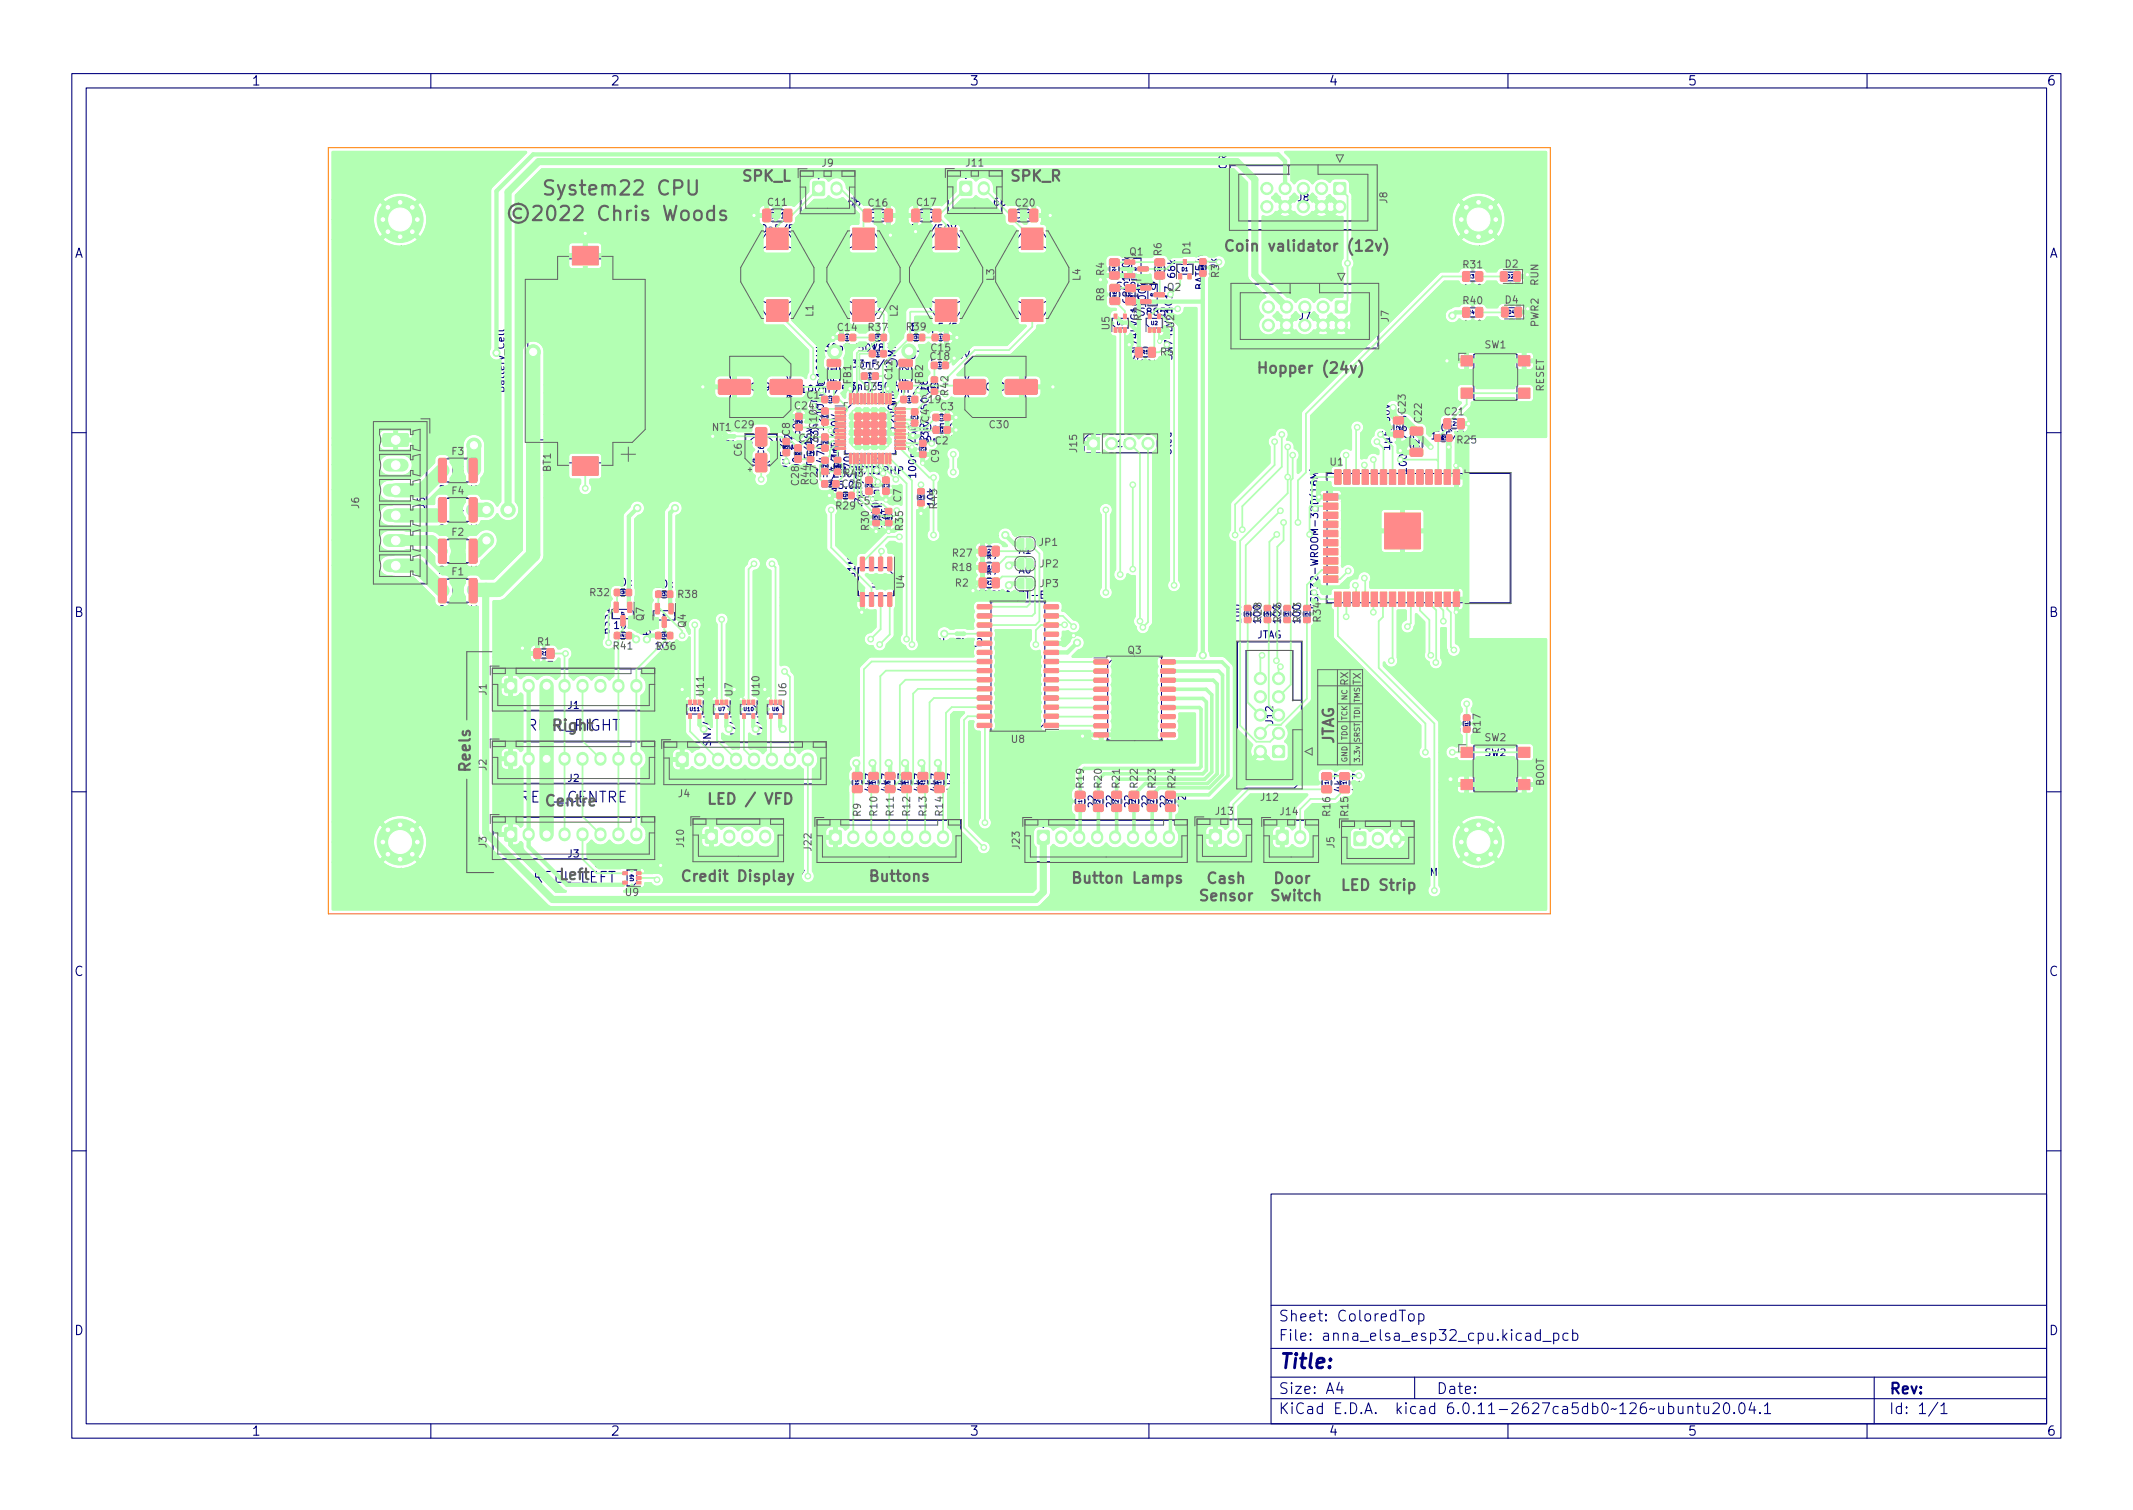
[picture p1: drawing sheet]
<svg xmlns="http://www.w3.org/2000/svg" width="297mm" height="210mm" viewBox="0 0 297 210" stroke-linecap="round" stroke-linejoin="round" font-family="sans-serif">
<defs><g id="words">
<g font-size="2.8" fill="#626262">
<text x="75.4" y="27.8">System22</text>
<text x="91.6" y="27.8">CPU</text>
<text x="70.3" y="31.4">©2022</text>
<text x="83.2" y="31.4">Chris</text>
<text x="92.6" y="31.4">Woods</text>
</g>
<text font-size="2.8" fill="#000080" x="178" y="191.2">Title:</text>
<g font-size="2.1" fill="#626262">
<text x="103.2" y="25.7">SPK_L</text>
<text x="140.6" y="25.7">SPK_R</text>
<text x="170.3" y="35.5">Coin</text>
<text x="176.7" y="35.5">validator</text>
<text x="188" y="35.5">(12v)</text>
<text x="174.9" y="52.5">Hopper</text>
<text x="184.2" y="52.5">(24v)</text>
<text x="66" y="107.7" transform="rotate(-90 66 107.7)">Reels</text>
<text x="76.7" y="102.2">Right</text>
<text x="186.2" y="103.7" transform="rotate(-90 186.2 103.7)">JTAG</text>
<text x="75.7" y="112.7">Centre</text>
<text x="98.4" y="112.5">LED /</text>
<text x="106.9" y="112.5">VFD</text>
<text x="77.7" y="123">Left</text>
<text x="94.7" y="123.2">Credit</text>
<text x="102.8" y="123.2">Display</text>
<text x="120.8" y="123.2">Buttons</text>
<text x="149.1" y="123.5">Button</text>
<text x="157.8" y="123.5">Lamps</text>
<text x="166.8" y="125.9">Sensor</text>
<text x="167.9" y="123.5">Cash</text>
<text x="176.7" y="125.9">Switch</text>
<text x="177.2" y="123.5">Door</text>
<text x="186.6" y="124.5">LED Strip</text>
</g>
<g font-size="2.1" fill="#000080">
<text x="73.3" y="102.2">REEL_RIGHT</text>
<text x="72.3" y="112.2">REEL_CENTRE</text>
<text x="74.1" y="123.4">REEL_LEFT</text>
<text x="165.3" y="122.7">CASH_LVL</text>
<text x="174.5" y="123.2">DOOR_SW</text>
<text x="178" y="184.5">Sheet:</text>
<text x="186.2" y="184.5">ColoredTop</text>
<text x="178" y="187.2">File:</text>
<text x="184.4" y="187.2">anna_elsa_esp32_cpu.kicad_pcb</text>
<text x="178" y="197.4">KiCad</text>
<text x="178" y="194.6">Size:</text>
<text x="184.7" y="194.6">A4</text>
<text x="185.7" y="197.4">E.D.A.</text>
<text x="194.6" y="197.4">kicad</text>
<text x="200" y="194.6">Date:</text>
<text x="201.8" y="197.4">6.0.11-2627ca5db0~126~ubuntu20.04.1</text>
<text x="263" y="194.6">Rev:</text>
<text x="263" y="197.4">Id:</text>
<text x="267.1" y="197.4">1/1</text>
</g>
<g font-size="1.8" fill="#000080">
<text x="35" y="12.3">1</text>
<text x="85" y="12.3">2</text>
<text x="135" y="12.3">3</text>
<text x="185" y="12.3">4</text>
<text x="235" y="12.3">5</text>
<text x="285" y="12.3">6</text>
<text x="10.4" y="36.3">A</text>
<text x="285.4" y="36.3">A</text>
<text x="10.3" y="86.3">B</text>
<text x="285.3" y="86.3">B</text>
<text x="10.3" y="136.3">C</text>
<text x="285.3" y="136.3">C</text>
<text x="10.3" y="186.3">D</text>
<text x="285.3" y="186.3">D</text>
<text x="35" y="200.3">1</text>
<text x="85" y="200.3">2</text>
<text x="135" y="200.3">3</text>
<text x="185" y="200.3">4</text>
<text x="235" y="200.3">5</text>
<text x="285" y="200.3">6</text>
</g>
<g font-size="1.4" fill="#626262">
<text x="114.3" y="23.5">J9</text>
<text x="134.3" y="23.5">J11</text>
<text x="106.7" y="29">C11</text>
<text x="120.7" y="29.1">C16</text>
<text x="127.5" y="29">C17</text>
<text x="141.2" y="29.1">C20</text>
<text x="193.5" y="28.4" transform="rotate(-90 193.5 28.4)">J8</text>
<text x="104" y="32.7">680nF/50V</text>
<text x="124.7" y="32.7">680nF/50V</text>
<text x="157.2" y="35.9">Q1</text>
<text x="162.1" y="35.7" transform="rotate(-90 162.1 35.7)">R6</text>
<text x="166.1" y="35.5" transform="rotate(-90 166.1 35.5)">D1</text>
<text x="102.7" y="40.3" transform="rotate(-90 102.7 40.3)">15µH</text>
<text x="114.7" y="40.3" transform="rotate(-90 114.7 40.3)">15µH</text>
<text x="126.2" y="40.3" transform="rotate(-90 126.2 40.3)">15µH</text>
<text x="138.2" y="40.3" transform="rotate(-90 138.2 40.3)">15µH</text>
<text x="138.8" y="39.2" transform="rotate(-90 138.8 39.2)">L3</text>
<text x="150.8" y="39.2" transform="rotate(-90 150.8 39.2)">L4</text>
<text x="154.1" y="38.5" transform="rotate(-90 154.1 38.5)">R4</text>
<text x="155.3" y="40.7">SS8050</text>
<text x="162.4" y="40.8">Q2</text>
<text x="164" y="38.9" transform="rotate(-90 164 38.9)">68k</text>
<text x="167.9" y="40.5" transform="rotate(-90 167.9 40.5)">BAT54W</text>
<text x="170.1" y="38.8" transform="rotate(-90 170.1 38.8)">R3</text>
<text x="203.6" y="37.7">R31</text>
<text x="209.4" y="37.6">D2</text>
<text x="214.5" y="39.9" transform="rotate(-90 214.5 39.9)">RUN</text>
<text x="113.6" y="44.2" transform="rotate(-90 113.6 44.2)">L1</text>
<text x="116.4" y="46.4">C14</text>
<text x="120.7" y="46.4">R37</text>
<text x="125" y="45.9" transform="rotate(-90 125 45.9)">4AL2</text>
<text x="126.5" y="46.4">18</text>
<text x="126.7" y="46.4">330pF/50V</text>
<text x="154.1" y="42" transform="rotate(-90 154.1 42)">R8</text>
<text x="154.8" y="46.1" transform="rotate(-90 154.8 46.1)">U5</text>
<text x="157.7" y="42.4" transform="rotate(-90 157.7 42.4)">68k</text>
<text x="159.3" y="44.8" transform="rotate(-90 159.3 44.8)">R7</text>
<text x="163.8" y="45.8" transform="rotate(-90 163.8 45.8)">U2</text>
<text x="193.7" y="44.9" transform="rotate(-90 193.7 44.9)">J7</text>
<text x="203.6" y="42.7">R40</text>
<text x="209.4" y="42.6">D4</text>
<text x="214.6" y="45.6" transform="rotate(-90 214.6 45.6)">PWR2</text>
<text x="113.7" y="49.2">330pF/50V 18</text>
<text x="118.8" y="53.6" transform="rotate(-90 118.8 53.6)">FB1</text>
<text x="119.6" y="51.7">C13</text>
<text x="124.6" y="53" transform="rotate(-90 124.6 53)">C12</text>
<text x="128.8" y="53.6" transform="rotate(-90 128.8 53.6)">FB2</text>
<text x="129.3" y="50.4">C18</text>
<text x="129.5" y="49.2">C15</text>
<text x="161.4" y="49.8">R5</text>
<text x="206.7" y="48.8">SW1</text>
<text x="102.1" y="59.9">C29</text>
<text x="110.5" y="57.3">C24</text>
<text x="111.4" y="55">100nF/50v</text>
<text x="112.2" y="55.8">C1</text>
<text x="114.1" y="59.9" transform="rotate(-90 114.1 59.9)">C10</text>
<text x="120.1" y="54.6">U3</text>
<text x="122.4" y="55">100nF/50v</text>
<text x="128.1" y="56.4">C19</text>
<text x="129.5" y="54.7" transform="rotate(-90 129.5 54.7)">18</text>
<text x="129.7" y="58.9" transform="rotate(-90 129.7 58.9)">C4</text>
<text x="130.8" y="57.4">C3</text>
<text x="132.4" y="55.2" transform="rotate(-90 132.4 55.2)">R42</text>
<text x="137.6" y="59.9">C30</text>
<text x="196.1" y="57.8" transform="rotate(-90 196.1 57.8)">C23</text>
<text x="198.3" y="59" transform="rotate(-90 198.3 59)">C22</text>
<text x="201" y="58.1">C21</text>
<text x="215.3" y="54.6" transform="rotate(-90 215.3 54.6)">RESET</text>
<text x="62.8" y="63.7">F3</text>
<text x="77" y="65.8" transform="rotate(-90 77 65.8)">BT1</text>
<text x="99" y="60.3">NT1</text>
<text x="103.6" y="63.7" transform="rotate(-90 103.6 63.7)">C6</text>
<text x="110.6" y="62.8" transform="rotate(-90 110.6 62.8)">2.2nF/50V</text>
<text x="111.1" y="61.8">C26</text>
<text x="114.2" y="61.8" transform="rotate(-90 114.2 61.8)">33nF/50V</text>
<text x="115" y="60.1" transform="rotate(-90 115 60.1)">120Ohm@100MHz</text>
<text x="115.1" y="64.6" transform="rotate(-90 115.1 64.6)">470</text>
<text x="125" y="60.1" transform="rotate(-90 125 60.1)">120Ohm@100MHz</text>
<text x="126.9" y="60.4">100nF/50v</text>
<text x="130.1" y="62.2">C2</text>
<text x="131.1" y="64.5" transform="rotate(-90 131.1 64.5)">C9</text>
<text x="150.3" y="63.2" transform="rotate(-90 150.3 63.2)">J15</text>
<text x="185.1" y="65.1">U1</text>
<text x="193.9" y="62.9" transform="rotate(-90 193.9 62.9)">1µF/50v</text>
<text x="199.6" y="60.4">10k</text>
<text x="202.7" y="62.1">R25</text>
<text x="50.3" y="70.9" transform="rotate(-90 50.3 70.9)">J6</text>
<text x="61" y="69">2AF4</text>
<text x="63.7" y="69">30V</text>
<text x="110" y="66.7" transform="rotate(-90 110 66.7)">10µF/6.3vC8</text>
<text x="111.6" y="67.8" transform="rotate(-90 111.6 67.8)">C28</text>
<text x="111.6" y="66.7">4.7nF/50V</text>
<text x="111.7" y="66.5" transform="rotate(-90 111.7 66.5)">100nF/50v</text>
<text x="112.9" y="67.7" transform="rotate(-90 112.9 67.7)">R44</text>
<text x="113.4" y="66.9" transform="rotate(-90 113.4 66.9)">47nF/16v</text>
<text x="114.2" y="67.7" transform="rotate(-90 114.2 67.7)">C27</text>
<text x="116.2" y="71.2">R29</text>
<text x="117.1" y="68.2">C25</text>
<text x="117.1" y="68.6" transform="rotate(-90 117.1 68.6)">47nF/16v</text>
<text x="117.3" y="66.7">R43</text>
<text x="118.9" y="66.4" transform="rotate(-90 118.9 66.4)">470</text>
<text x="119.2" y="70.6">C5</text>
<text x="120.4" y="71.7" transform="rotate(-90 120.4 71.7)">4.7µF/16v</text>
<text x="122.8" y="71.9" transform="rotate(-90 122.8 71.9)">100nF/50v</text>
<text x="125.8" y="70" transform="rotate(-90 125.8 70)">C7</text>
<text x="127.9" y="66.7" transform="rotate(-90 127.9 66.7)">100nF/50v</text>
<text x="130.5" y="70.7" transform="rotate(-90 130.5 70.7)">10k</text>
<text x="196.2" y="66" transform="rotate(-90 196.2 66)">100µF/6.3v</text>
<text x="62.8" y="74.9">F2</text>
<text x="121.3" y="74" transform="rotate(-90 121.3 74)">R30</text>
<text x="124.2" y="73.4" transform="rotate(-90 124.2 73.4)">10k</text>
<text x="126.1" y="74" transform="rotate(-90 126.1 74)">R35</text>
<text x="132.5" y="77.8">R27</text>
<text x="136.3" y="75.9">4k7</text>
<text x="141.8" y="74.7">A2</text>
<text x="141.8" y="77.4">A1</text>
<text x="144.6" y="76.3">JP1</text>
<text x="61" y="80.2">2AF1</text>
<text x="63.7" y="80.2">30V</text>
<text x="82" y="83.3">R32</text>
<text x="85.3" y="81.9">10k</text>
<text x="91.1" y="82.1">10k</text>
<text x="94.2" y="83.6">R38</text>
<text x="126.2" y="82.1" transform="rotate(-90 126.2 82.1)">U4</text>
<text x="132.4" y="79.8">R18</text>
<text x="132.9" y="82">R2</text>
<text x="134.7" y="83.7">MCP23017T-E/SO</text>
<text x="136.3" y="80.3">4k7</text>
<text x="136.3" y="78.2">4k7</text>
<text x="141.8" y="80.2">A0</text>
<text x="144.7" y="79.3">JP2</text>
<text x="144.7" y="82.1">JP3</text>
<text x="85.2" y="88.5" transform="rotate(-90 85.2 88.5)">BSS138</text>
<text x="85.3" y="87.9">10k</text>
<text x="90" y="86.6" transform="rotate(-90 90 86.6)">Q7</text>
<text x="90.9" y="88.6" transform="rotate(-90 90.9 88.6)">BSS138</text>
<text x="95.8" y="87.5" transform="rotate(-90 95.8 87.5)">Q4</text>
<text x="119.4" y="84.5" transform="rotate(-90 119.4 84.5)">DS3231M</text>
<text x="173.1" y="87" transform="rotate(-90 173.1 87)">100</text>
<text x="175.9" y="87" transform="rotate(-90 175.9 87)">100</text>
<text x="178.6" y="87" transform="rotate(-90 178.6 87)">100</text>
<text x="181.4" y="87" transform="rotate(-90 181.4 87)">100</text>
<text x="184.2" y="86.8" transform="rotate(-90 184.2 86.8)">R34</text>
<text x="74.7" y="90.2">R1</text>
<text x="85.2" y="90.7">R41</text>
<text x="91.1" y="90.7">10k</text>
<text x="156.9" y="91.3">Q3</text>
<text x="188.1" y="95.5" transform="rotate(-90 188.1 95.5)">RX</text>
<text x="189.8" y="95.4" transform="rotate(-90 189.8 95.4)">TX</text>
<text x="68.1" y="96.9" transform="rotate(-90 68.1 96.9)">J1</text>
<text x="98.3" y="97" transform="rotate(-90 98.3 97)">U11</text>
<text x="102.3" y="97.1" transform="rotate(-90 102.3 97.1)">U7</text>
<text x="106.1" y="97" transform="rotate(-90 106.1 97)">U10</text>
<text x="109.8" y="97.1" transform="rotate(-90 109.8 97.1)">U6</text>
<text x="68.1" y="107.4" transform="rotate(-90 68.1 107.4)">J2</text>
<text x="95.6" y="104" transform="rotate(-90 95.6 104)">SN74LVC1G17</text>
<text x="99.3" y="104" transform="rotate(-90 99.3 104)">SN74LVC1G17</text>
<text x="103.1" y="104" transform="rotate(-90 103.1 104)">SN74LVC1G17</text>
<text x="106.8" y="104" transform="rotate(-90 106.8 104)">SN74LVC1G17</text>
<text x="140.7" y="103.7">U8</text>
<text x="203.6" y="102.2" transform="rotate(-90 203.6 102.2)">10k</text>
<text x="206.5" y="102.3" transform="rotate(-90 206.5 102.3)">R17</text>
<text x="206.7" y="103.5">SW2</text>
<text x="94.3" y="111.3">J4</text>
<text x="120.2" y="113.8" transform="rotate(-90 120.2 113.8)">R9</text>
<text x="121.8" y="110.4" transform="rotate(-90 121.8 110.4)">4k7</text>
<text x="122.5" y="113.8" transform="rotate(-90 122.5 113.8)">R10</text>
<text x="124.1" y="110.4" transform="rotate(-90 124.1 110.4)">4k7</text>
<text x="124.8" y="113.8" transform="rotate(-90 124.8 113.8)">R11</text>
<text x="126.4" y="110.4" transform="rotate(-90 126.4 110.4)">4k7</text>
<text x="127" y="113.8" transform="rotate(-90 127 113.8)">R12</text>
<text x="128.7" y="110.4" transform="rotate(-90 128.7 110.4)">4k7</text>
<text x="129.3" y="113.8" transform="rotate(-90 129.3 113.8)">R13</text>
<text x="131" y="110.4" transform="rotate(-90 131 110.4)">4k7</text>
<text x="131.6" y="113.8" transform="rotate(-90 131.6 113.8)">R14</text>
<text x="151.2" y="109.9" transform="rotate(-90 151.2 109.9)">R19</text>
<text x="152.9" y="112.6" transform="rotate(-90 152.9 112.6)">22</text>
<text x="153.7" y="109.9" transform="rotate(-90 153.7 109.9)">R20</text>
<text x="155.4" y="112.6" transform="rotate(-90 155.4 112.6)">22</text>
<text x="156.2" y="109.9" transform="rotate(-90 156.2 109.9)">R21</text>
<text x="158" y="112.6" transform="rotate(-90 158 112.6)">22</text>
<text x="158.7" y="109.9" transform="rotate(-90 158.7 109.9)">R22</text>
<text x="160.4" y="112.6" transform="rotate(-90 160.4 112.6)">22</text>
<text x="161.2" y="109.9" transform="rotate(-90 161.2 109.9)">R23</text>
<text x="162.9" y="112.6" transform="rotate(-90 162.9 112.6)">22</text>
<text x="164" y="109.9" transform="rotate(-90 164 109.9)">R24</text>
<text x="169.1" y="113.8">J13</text>
<text x="175.4" y="111.8">J12</text>
<text x="178.1" y="113.8">J14</text>
<text x="185.6" y="113.8" transform="rotate(-90 185.6 113.8)">R16</text>
<text x="187.2" y="110.4" transform="rotate(-90 187.2 110.4)">4k7</text>
<text x="188.1" y="113.8" transform="rotate(-90 188.1 113.8)">R15</text>
<text x="215.3" y="109.5" transform="rotate(-90 215.3 109.5)">BOOT</text>
<text x="68.1" y="118.2" transform="rotate(-90 68.1 118.2)">J3</text>
<text x="95.5" y="118.1" transform="rotate(-90 95.5 118.1)">J10</text>
<text x="113.3" y="118.7" transform="rotate(-90 113.3 118.7)">J22</text>
<text x="142.3" y="118.4" transform="rotate(-90 142.3 118.4)">J23</text>
<text x="186.1" y="118.2" transform="rotate(-90 186.1 118.2)">J5</text>
<text x="82.7" y="121.1">SN74LVC1G17</text>
<text x="86.9" y="125.1">U9</text>
<text x="187.8" y="122.7">LED_STRIP</text>
</g>
<g font-size="1.4" fill="#000080">
<text x="54.6" y="27.2">H1</text>
<text x="114.3" y="29.8">J9</text>
<text x="134.3" y="29.7">J11</text>
<text x="180.6" y="28.3">J8</text>
<text x="204.8" y="27.2">H3</text>
<text x="171.1" y="33.6" transform="rotate(-90 171.1 33.6)">COIN_VALIDATOR</text>
<text x="171.3" y="47.1" transform="rotate(-90 171.3 47.1)">HOPPER</text>
<text x="180.8" y="44.8">J7</text>
<text x="101.6" y="49.5">220µF/35v</text>
<text x="70.6" y="54.8" transform="rotate(-90 70.6 54.8)">Battery_Cell</text>
<text x="104.3" y="54.7">C29</text>
<text x="137.1" y="54.7">C30</text>
<text x="98.5" y="62.8">NetTie_2</text>
<text x="163.4" y="63.5" transform="rotate(-90 163.4 63.5)">Oled</text>
<text x="59.5" y="70.9" transform="rotate(-90 59.5 70.9)">J6</text>
<text x="62.8" y="66.3">F3</text>
<text x="62.8" y="71.8">F4</text>
<text x="61" y="74.5">2A 30V</text>
<text x="62.8" y="77.6">F2</text>
<text x="62.8" y="83.1">F1</text>
<text x="122.8" y="82.1" transform="rotate(-90 122.8 82.1)">U4</text>
<text x="175" y="89.2">JTAG</text>
<text x="74.3" y="93.5">4k7</text>
<text x="130.5" y="90.3">NetTie_2</text>
<text x="78.9" y="99">J1</text>
<text x="206.7" y="105.6">SW2</text>
<text x="54.6" y="113.9">H2</text>
<text x="78.9" y="109.2">J2</text>
<text x="102.8" y="109.3">J4</text>
<text x="133.3" y="110.4" transform="rotate(-90 133.3 110.4)">4k7</text>
<text x="165.4" y="112.6" transform="rotate(-90 165.4 112.6)">22</text>
<text x="78.9" y="119.7">J3</text>
<text x="101.4" y="120">J10</text>
<text x="118.4" y="122">BTN_SWITCHES</text>
<text x="122.4" y="120.1">J22</text>
<text x="149.8" y="122">BTN_LAMPS</text>
<text x="152.6" y="120.1">J23</text>
<text x="169.1" y="120">J13</text>
<text x="178.4" y="120.1">J14</text>
<text x="192.5" y="120.1">J5</text>
<text x="199" y="122.3">MountingHole_Pad</text>
</g>
<g font-size="1.4" fill="#ff8a8a">
<text x="157.6" y="39.4" transform="rotate(-90 157.6 39.4)">100k</text>
<text x="157.6" y="44.3">SS8850</text>
<text x="159.9" y="43" transform="rotate(-90 159.9 43)">100k</text>
<text x="158.8" y="50.3" transform="rotate(-90 158.8 50.3)">SN74LVC1G17</text>
<text x="120.1" y="60.5">U3</text>
<text x="126.9" y="62.1">100nF/50v</text>
<text x="199.1" y="61.5">1µF/50v</text>
<text x="115.6" y="68.4">15.0k</text>
</g>
<g font-size="1.4" fill="#fff">
<text x="169.7" y="38.7" transform="rotate(-90 169.7 38.7)">10k</text>
<text x="126.6" y="50.2">330pF/50V</text>
<text x="163.6" y="50.3" transform="rotate(-90 163.6 50.3)">SN74LVC1G17</text>
<text x="117.3" y="54.6">33nF/50V</text>
<text x="129.6" y="61.9" transform="rotate(-90 129.6 61.9)">33nF/50V</text>
<text x="154.7" y="62.6">J15</text>
<text x="123.1" y="74.1" transform="rotate(-90 123.1 74.1)">18.2k</text>
<text x="183.9" y="85" transform="rotate(-90 183.9 85)">ESP32-WROOM-32D(16M)</text>
<text x="189.7" y="110.4" transform="rotate(-90 189.7 110.4)">4k7</text>
</g>
<g font-size="1.4" fill="#b3ffb3">
<text x="117.1" y="65.7" transform="rotate(-90 117.1 65.7)">4.7nF/50V</text>
<text x="116.4" y="66.3">TAS5731PHP</text>
<text x="177.6" y="101" transform="rotate(-90 177.6 101)">J12</text>
</g>
<g font-size="1.1" fill="#626262">
<text x="107" y="30.6">C11</text>
<text x="121" y="30.6">C16</text>
<text x="127.8" y="30.6">C17</text>
<text x="141.3" y="30.6">C20</text>
<text x="116.8" y="53.3" transform="rotate(-90 116.8 53.3)">FB1</text>
<text x="126.8" y="53.3" transform="rotate(-90 126.8 53.3)">FB2</text>
<text x="197.9" y="62.7" transform="rotate(-90 197.9 62.7)">C22</text>
</g>
<text font-size="1.1" fill="#000080" x="106.6" y="63.5" transform="rotate(-90 106.6 63.5)">C6</text>
<g font-size="1" fill="#626262">
<text x="187.9" y="100.3" transform="rotate(-90 187.9 100.3)">TCK</text>
<text x="187.9" y="97.6" transform="rotate(-90 187.9 97.6)">NC</text>
<text x="189.6" y="100.1" transform="rotate(-90 189.6 100.1)">TDI</text>
<text x="189.6" y="97.9" transform="rotate(-90 189.6 97.9)">TMS</text>
<text x="187.9" y="106.2" transform="rotate(-90 187.9 106.2)">GND</text>
<text x="187.9" y="103.1" transform="rotate(-90 187.9 103.1)">TDO</text>
<text x="189.6" y="106.2" transform="rotate(-90 189.6 106.2)">3.3v</text>
<text x="189.6" y="103.4" transform="rotate(-90 189.6 103.4)">SRST</text>
</g>
<g font-size=".7" fill="#000080">
<text x="155.6" y="38" transform="rotate(-90 155.6 38)">R4</text>
<text x="155.7" y="41.5" transform="rotate(-90 155.7 41.5)">R8</text>
<text x="157.8" y="41.6" transform="rotate(-90 157.8 41.6)">R7</text>
<text x="161.9" y="38" transform="rotate(-90 161.9 38)">R6</text>
<text x="164.5" y="37.9">D1</text>
<text x="204.3" y="38.9">R31</text>
<text x="209.8" y="38.9">D2</text>
<text x="155.5" y="45.4">U5</text>
<text x="160.2" y="45.4">U2</text>
<text x="204.3" y="43.9">R40</text>
<text x="210" y="43.9">D4</text>
<text x="159" y="49.5">R5</text>
<text x="195.2" y="60.3" transform="rotate(-90 195.2 60.3)">C23</text>
<text x="137" y="77.2">R27</text>
<text x="137" y="79.4">R18</text>
<text x="137.2" y="81.6">R2</text>
<text x="75.2" y="91.4">R1</text>
<text x="96" y="99.2">U11</text>
<text x="100" y="99.2">U7</text>
<text x="103.5" y="99.2">U10</text>
<text x="107.5" y="99.2">U6</text>
<text x="119.8" y="109.5" transform="rotate(-90 119.8 109.5)">R9</text>
<text x="129" y="109.5" transform="rotate(-90 129 109.5)">R13</text>
<text x="150.8" y="112.4" transform="rotate(-90 150.8 112.4)">R19</text>
<text x="153.4" y="112.4" transform="rotate(-90 153.4 112.4)">R20</text>
<text x="155.9" y="112.4" transform="rotate(-90 155.9 112.4)">R21</text>
<text x="158.3" y="112.4" transform="rotate(-90 158.3 112.4)">R22</text>
<text x="160.9" y="112.4" transform="rotate(-90 160.9 112.4)">R23</text>
<text x="163.4" y="112.4" transform="rotate(-90 163.4 112.4)">R24</text>
<text x="185.2" y="109.8" transform="rotate(-90 185.2 109.8)">R16</text>
<text x="187.7" y="109.8" transform="rotate(-90 187.7 109.8)">R15</text>
<text x="88.4" y="122.8" transform="rotate(-90 88.4 122.8)">U9</text>
</g>
<g font-size=".7" fill="#b3ffb3">
<text x="201.7" y="59.4">C21</text>
<text x="122.1" y="109.7" transform="rotate(-90 122.1 109.7)">R10</text>
<text x="124.1" y="110.2" transform="rotate(-90 124.1 110.2)">R11</text>
<text x="126.6" y="109.7" transform="rotate(-90 126.6 109.7)">R12</text>
<text x="131.2" y="109.7" transform="rotate(-90 131.2 109.7)">R14</text>
</g>
<g font-size=".6" fill="#626262">
<text x="167.8" y="37.7" transform="rotate(-90 167.8 37.7)">R3</text>
<text x="117.4" y="47.3">C14</text>
<text x="121.6" y="47.3">R37</text>
<text x="127" y="47.3">R39</text>
<text x="130.4" y="47.3">C15</text>
<text x="120.5" y="52.7">C13</text>
<text x="121.6" y="49.6">C12</text>
<text x="130.3" y="51.2">C18</text>
<text x="111.6" y="59.4" transform="rotate(-90 111.6 59.4)">C24</text>
<text x="115.2" y="58.6" transform="rotate(-90 115.2 58.6)">C10</text>
<text x="115.2" y="55.9">C1</text>
<text x="126" y="55.9">C19</text>
<text x="127.7" y="58.5" transform="rotate(-90 127.7 58.5)">C4</text>
<text x="130.7" y="58.4">C3</text>
<text x="109.8" y="62.7" transform="rotate(-90 109.8 62.7)">C8</text>
<text x="111.4" y="63.8" transform="rotate(-90 111.4 63.8)">C28</text>
<text x="115.2" y="65.5" transform="rotate(-90 115.2 65.5)">C27</text>
<text x="115.2" y="62.2" transform="rotate(-90 115.2 62.2)">C26</text>
<text x="116.9" y="65.5" transform="rotate(-90 116.9 65.5)">R43</text>
<text x="128.8" y="62.9" transform="rotate(-90 128.8 62.9)">C9</text>
<text x="130.7" y="60.2">C2</text>
<text x="200.4" y="61.3">R25</text>
<text x="115" y="67.7">C25</text>
<text x="117.1" y="69.3">R29</text>
<text x="121.3" y="68" transform="rotate(-90 121.3 68)">C5</text>
<text x="123.7" y="68" transform="rotate(-90 123.7 68)">C7</text>
<text x="128.6" y="69.9" transform="rotate(-90 128.6 69.9)">R45</text>
<text x="122.3" y="72.6" transform="rotate(-90 122.3 72.6)">R30</text>
<text x="124.1" y="72.6" transform="rotate(-90 124.1 72.6)">R35</text>
<text x="86.1" y="82.8">R38</text>
<text x="91.9" y="83.1">R32</text>
<text x="91.9" y="88.8">R36</text>
<text x="174.1" y="86.1" transform="rotate(-90 174.1 86.1)">R28</text>
<text x="176.8" y="86.1" transform="rotate(-90 176.8 86.1)">R26</text>
<text x="179.6" y="86.1" transform="rotate(-90 179.6 86.1)">R33</text>
<text x="182.3" y="86.1" transform="rotate(-90 182.3 86.1)">R34</text>
</g>
<g font-size=".6" fill="#000080">
<text x="130.4" y="54.3" transform="rotate(-90 130.4 54.3)">R42</text>
<text x="113.2" y="63.7" transform="rotate(-90 113.2 63.7)">R44</text>
<text x="86.1" y="88.8">R41</text>
<text x="204.6" y="101.4" transform="rotate(-90 204.6 101.4)">R17</text>
</g>
<g font-size=".4" fill="#000080">
<text x="157.9" y="37.7">Q1</text>
<text x="160.2" y="41.3">Q2</text>
<text x="87" y="85.8" transform="rotate(-90 87 85.8)">Q7</text>
<text x="92.8" y="86" transform="rotate(-90 92.8 86)">Q4</text>
</g>
</g></defs>
<g fill="none" stroke="#000080" stroke-width=".15">
<path d="M10 10.2h277v190.1h-277zM12 12.2h273v186.1h-273zM60 10.2v2M110 10.2v2M160 10.2v2M210 10.2v2M260 10.2v2M49.1 35.2v-1l.4 .7 .3-.7v1M50.3 34.6h.3l.2 .1v.3l-.2 .2h-.3l-.1-.2zM51.2 34.6v.6h.3l.1-.1M51.6 34.6v.6M52.1 34.6h.1h.3v.6"/>
<path d="M52.1 34.6v.6M52.9 34.6h.3M53 34.2v.9l.2 .1M53.6 34.2v.1M53.6 34.6v.6M54.1 34.6h.1h.2l.1 .6M54.1 34.6v.6M55.3 30v1M55.3 30.5h.5M55.4 34.6v.8l-.2 .2-.2-.1M55.4 34.6h-.3l-.2 .1 .1 .5h.4M55.8 30v1"/>
<path d="M55.9 34.2v1M55.9 34.7h.5M56.3 30.3l.2-.3v1M56.3 31h.5M56.4 34.2v1M57 34.6h.2l.2 .1v.3l-.2 .2h-.2l-.1-.2zM57.8 34.2v.9l.2 .1M58.3 34.9l.5-.1-.1-.2h-.3l-.1 .1v.5h.4M59 35.3h.7M60 34.7h.4l.1-.1v-.3l-.5-.1v1M61 34.6h.3l.1 .6M61.4 34.8h-.3l-.2 .2 .2 .2h.3"/>
<path d="M62.3 34.6h-.3l-.2 .1 .1 .5h.4M62.3 34.2v1M101.3 36.5h1M101.8 36.5v.6M108.7 38.4v.5h-1M108.7 37.8h-1l.3 .3M108.7 37.6v.5M110.9 31.4l.2-.1a.53 .53 0 0 1 .3 .5 .53 .53 0 0 1-.3 .5l-.2-.1-.1-.3zM111.7 31.3l.3 1 .4-1M113.3 36.5h1M113.8 36.5v.6M118.7 27.6h-.3a.67 .67 0 0 0 0 1l.4-.1v-.3l-.2-.2h-.2l-.2 .2"/>
<path d="M119.4 28l-.2-.2v-.1l.2-.1h.3l.1 .2-.1 .1-.4 .2-.1 .1v.3l.2 .1h.2l.2-.2v-.2l-.2-.2M120.2 27.7l.2-.1a.53 .53 0 0 1 .3 .5 .53 .53 0 0 1-.3 .5l-.2-.1-.1-.3zM120.7 38.4v.5h-1M120.7 37.6v.6l-.7-.6-.3 .1 .1 .4M124.4 27.6h-.5v.5l.1-.1h.4l.1 .2-.1 .3-.1 .1-.4-.1M124.8 36.5h1M125 27.6h.1a.53 .53 0 0 1 .3 .5 .53 .53 0 0 1-.3 .5 .67 .67 0 0 1-.1-1zM125.3 36.5v.6M125.7 27.6l.3 1 .4-1M131.2 38.2v-.6l.4 .3 .1-.3h.4l.1 .1-.1 .5M131.7 31.4l.1-.1a.53 .53 0 0 1 .4 .5 .53 .53 0 0 1-.4 .5l-.1-.1-.1-.3zM132.2 38.4v.5h-1"/>
<path d="M132.5 31.3l.3 1 .3-1M136.8 36.5h1M137.3 36.5v.6M139 27.6h-.3a.67 .67 0 0 0 0 1l.3-.1v-.3l-.1-.2h-.2l-.2 .2M139.6 28l-.2-.2 .1-.1 .1-.1h.3l.1 .2v.1l-.5 .2-.1 .1v.2l.2 .2h.2l.2-.2v-.3l-.2-.1M140.5 27.6h.1a.53 .53 0 0 1 .4 .5 .53 .53 0 0 1-.4 .5 .67 .67 0 0 1-.1-1zM143.5 37.7h.7M143.9 37.5v.6l-.7-.2M144.2 38.4v.5h-1M144.7 27.6h-.5l-.1 .5 .2-.1h.3l.1 .2v.3l-.2 .1-.4-.1M145.2 27.7l.1-.1a.53 .53 0 0 1 .4 .5 .53 .53 0 0 1-.4 .5l-.1-.1-.1-.3zM146 27.6l.3 1 .3-1"/>
<path d="M160.4 39.4l.2-.1a.53 .53 0 0 1 .3 .5 .53 .53 0 0 1-.3 .5l-.2-.1-.1-.3zM199.3 35.2v-1l.4 .7 .3-.7v1M200.5 34.6h.3l.1 .1v.3l-.1 .2h-.3l-.1-.2zM201.4 34.6v.6h.3l.1-.1M201.8 34.6v.6M202.3 34.6h.1h.3v.6M202.3 34.6v.6M203 34.6h.4M203.2 34.2v.9l.2 .1M203.8 34.2v.1M203.8 34.6v.6M203.8 39.9l.3-.3v1"/>
<path d="M204.2 34.6h.2h.2l.1 .6M204.2 34.6v.6M205.4 30v1M205.4 30.5h.6M205.6 34.6v.8l-.2 .2-.3-.1M205.6 34.6h-.3l-.2 .1 .1 .5h.4M205.9 39.6h.1a.53 .53 0 0 1 .3 .5 .53 .53 0 0 1-.3 .5 .67 .67 0 0 1-.1-1zM206 30v1M206 34.2v1M206 34.7h.6M206.4 30h.6l-.3 .4 .3 .1v.4l-.2 .1-.4-.1M206.6 34.2v1"/>
<path d="M207.1 34.6h.3l.2 .1v.3l-.2 .2h-.3l-.1-.2zM208 34.2v.9l.1 .1M208.5 34.9l.4-.1v-.2h-.3l-.1 .1v.5h.4M209.1 35.3h.8M210.1 34.7h.5l.1-.1v-.3l-.6-.1v1M211.1 34.6h.4l.1 .6M211.6 34.8h-.4l-.1 .2 .1 .2h.4M212.5 34.6h-.3l-.2 .1 .1 .5h.4M212.5 34.2v1M70.2 45.9l-.1 .2h-.9M81 49.9v.6M81 50.2h1"/>
<path d="M81.4 51l.2-.2h.3l.1 .2v.4h-1v-.5l.2-.1 .2 .1v.5M82 49.4h-1l.2 .3M82 49.1v.6M109.1 48.1h-.5v.5l.1-.1 .4 .1 .1 .1-.1 .3-.1 .1-.4-.1M109.3 54.9l1 .3-1 .3M109.4 55.9a.54 .54 0 0 1 .9 .3 .57 .57 0 0 1-1-.1zM109.5 48.5l.2 .6 .3-.6M110.4 59.2a.59 .59 0 0 1 1 .2 .57 .57 0 0 1-1-.1zM110.7 58.2l.7 .3-.7 .2M112.3 59.6l.7 .2-.7 .3M114 45.3h.7M114.3 45.2v.6l-.7-.2"/>
<path d="M114.4 44.4v.5M114.7 46.9v.5l-.7-.5v.5M114.7 44.3l-1 .3 1 .4M115.8 57.7l1 .4-1 .3M115.8 58.8a.59 .59 0 0 1 1 .2 .57 .57 0 0 1-1-.1zM118.7 50.1h.6l-.4 .4 .3 .1v.4l-.1 .1-.4-.1M119.6 50.1h.6l-.3 .4 .3 .1v.4l-.2 .1-.4-.1M122 50.1h-.4v1M123.1 50.1l-.8 1.3M124.7 46.9v.5l-.7-.5v.5M125.2 50.1l.4 1 .3-1M126.9 58.5l.6 .2-.6 .3"/>
<path d="M130.2 54l.2 .6 .2-.6M133.6 49l.1-.1a.53 .53 0 0 1 .4 .5 .53 .53 0 0 1-.4 .5l-.1-.1-.1-.3zM133.7 45.1l.1-.1a.53 .53 0 0 1 .4 .5 .53 .53 0 0 1-.4 .5l-.1-.1-.1-.3zM133.9 59.1l.1-.1a.53 .53 0 0 1 .4 .5 .53 .53 0 0 1-.4 .5l-.1-.1-.1-.3zM134.3 48.9l.4 1 .3-1M134.5 45l.3 1 .3-1M134.6 58.6l.4-.1 .1 .3-.6 .7h.6M134.7 59.3l.2 .7 .2-.7M135.5 58.6l.4-.1 .2 .3-.6 .7h.6M136.6 58.6l.1-.1a.53 .53 0 0 1 .4 .5 .53 .53 0 0 1-.4 .5l-.1-.1-.1-.3zM140.3 58.5h.7l-.4 .4 .3 .1v.4l-.1 .1-.5-.1M141.9 58.5h-.5l-.1 .5 .2-.1 .3 .1 .1 .1v.3l-.2 .1-.4-.1"/>
<path d="M142.2 58.9l.3 .6 .2-.6M157.9 50.4l.2-.2v1M157.9 51.2h.5M158.9 50.2h.1a.53 .53 0 0 1 .4 .5 .53 .53 0 0 1-.4 .5l-.1-.1-.1-.3zM159.9 50.2h.1a.53 .53 0 0 1 .3 .5 .53 .53 0 0 1-.3 .5 .66 .66 0 0 1-.1-1zM160.8 50.2v1M160.9 50.8l.2 .4M161.1 50.5l-.3 .4M192.6 57.3a.54 .54 0 0 1 .9 .2 .57 .57 0 0 1-1-.1zM192.9 56.4l.6 .2-.6 .2M194.9 58.6v-.6l.3 .3 .1-.3h.5l.1 .2-.1 .4M203.8 40.6h.6"/>
<path d="M203.9 44.9l.2-.3v1M203.9 45.6h.5M205 40l-.2-.2v-.1l.2-.1h.3l.1 .2-.1 .1-.4 .2-.1 .1v.2l.2 .2h.2l.2-.2v-.2l-.2-.2M205 45l-.2-.2 .1-.1 .1-.1h.3l.1 .2-.1 .1-.4 .2-.1 .1v.2l.2 .2h.2l.2-.2v-.2l-.2-.2M205.9 44.6h.1a.53 .53 0 0 1 .3 .5 .53 .53 0 0 1-.3 .5 .67 .67 0 0 1-.1-1zM207.5 49.8h-.4h-.1v.3l.4 .2 .1 .3-.2 .2-.4-.1M207.8 49.8l.3 1 .2-.8 .1 .8 .3-1M209 50l.3-.2v1M209 50.8h.6M10 60.2h2M50.4 68.8h.8l.2 .1-.1 .3-.1 .1h-.8M50.4 69.8v.3l.1 .2h.2l.2-.5h.3l.2 .1-.1 .4"/>
<path d="M50.9 71.3l-.1-.5-.1-.1-.2 .1-.1 .5h1M119 64.7l.1 .3a.67 .67 0 0 0 .9 0l-.1-.4h-.3l-.2 .2 .1 .3h.1M119.1 77.8h-1l.7 .3-.7 .4h1M119.4 63.8l.6 .2-.6 .2M121.5 64.5a.54 .54 0 0 1 .9 .2 .57 .57 0 0 1-1-.1zM121.7 63.6l.7 .2-.7 .3M125.1 65.5h.5l.1-.2v-.2l-.6-.1v1M133.9 60.9l.1-.1a.53 .53 0 0 1 .4 .5 .53 .53 0 0 1-.4 .5l-.1-.1-.1-.3zM134.7 61.1l.2 .7 .2-.7M182.4 65.5a1.15 1.15 0 0 1 1.5 0M182.5 67.1l.1 .3a.67 .67 0 0 0 .9 0l-.1-.4h-.3l-.2 .2v.2l.2 .1M183.5 65.9h-1l.7 .3-.7 .3h1"/>
<path d="M194 75.1h.8l.2 .2v.3l-.2 .1h-.8M195 74.4h-1l.3 .3M195 74.1v.6M204.4 60.2l.1-.1a.53 .53 0 0 1 .3 .5 .53 .53 0 0 1-.3 .5 .66 .66 0 0 1-.1-.9zM205.2 60.5l.2 .6 .2-.6M285 60.2h2M61.3 84.4h.4l.1 .2-.6 .8h.6M62.1 85.4l.4-1 .3 1M62.2 85.1h.5M63.8 84.4h.6l-.3 .3 .3 .1v.5l-.2 .1-.4-.1M64.9 84.4h.1a.53 .53 0 0 1 .4 .5 .53 .53 0 0 1-.4 .5 .67 .67 0 0 1-.1-1zM65.7 84.4l.3 1 .3-1"/>
<path d="M90 83.2l.2-.2h.3l.1 .2-.1 .3-.3 .1-.2-.1-.1-.5h-.2l-.1 .1v.3v.1l.2 .1 .2-.2M95.2 94.1l-1-.4v.6M99 94.1l-1-.4v.6M102.7 94.1l-1-.4v.6M106.5 94.1l-1-.4v.6M141 92.2v.8l.2 .2h.3l.1-.2v-.8M142.2 92.6l-.2-.2v-.1l.2-.1h.3l.1 .2-.1 .1-.4 .2-.1 .1v.2l.2 .2h.3l.1-.2v-.2l-.2-.2M147.4 82.3h-.3l-.2 .2 .1 .2 .4 .2v.3l-.2 .1h-.3M147.9 82.4l.2-.1a.34 .34 0 0 1 .4 .3v.4a.33 .33 0 0 1-.3 .3 .33 .33 0 0 1-.4-.3zM157.3 96.7h.1a.34 .34 0 0 1 .5 .3v.4a.33 .33 0 0 1-.4 .3 .33 .33 0 0 1-.3-.3v-.4zM157.4 97.5l.5 .3M158.2 96.7h.6l-.3 .4 .3 .1v.4l-.2 .1-.4-.1"/>
<path d="M10 110.2h2M55.3 116.7v1M55.3 117.2h.5M55.8 116.7v1M56.3 116.8l.3-.1 .2 .3-.6 .7h.6M92.4 119.7h.7l-.5 1M152.9 103.4v.8l.2 .2h.3l.1-.2v-.8M153.9 103.4v1h.5M155.3 103.4v1l-.6-1v1M155.7 103.5l.4-.1 .2 .3-.6 .7h.6M156.9 103.8l-.2-.1v-.2l.2-.1 .3 .1 .1 .1-.1 .2-.4 .1-.1 .1v.3l.2 .1h.3l.1-.2-.1-.3-.1-.1M157.7 103.5l.2-.1a.53 .53 0 0 1 .3 .5 .53 .53 0 0 1-.3 .5l-.2-.1-.1-.3z"/>
<path d="M158.5 103.4h.7l-.4 .4 .3 .1v.4l-.1 .1-.5-.1M159.5 104.4l.3-1 .3 1M159.5 104.1h.5M160.5 103.4a.51 .51 0 0 1 .5 .5 .51 .51 0 0 1-.5 .5zM161.4 103.4l.2 1 .2-.7 .2 .7 .2-1M162.6 103.9h.5l.1-.1-.1-.3-.5-.1v1M162.8 103.9l.4 .5M205.4 117.2h.6M205.4 116.7v1M206 116.7v1M206.7 116.7l-.3 .7h.7M206.9 117v.7"/>
<path d="M285 110.2h2M49.1 121.9v-1l.4 .7 .3-.7v1M50.3 121.3l.3-.1 .2 .2v.3l-.2 .2h-.3l-.1-.2zM51.2 121.2v.7h.3l.1-.1M51.6 121.2v.7M52.1 121.3l.1-.1 .3 .1v.6M52.1 121.2v.7M52.9 121.2h.3M53 120.9v.9l.2 .1M53.6 120.9v.1M53.6 121.2v.7M54.1 121.3l.1-.1 .2 .1 .1 .6"/>
<path d="M54.1 121.2v.7M55.4 121.2v.8l-.2 .2h-.2M55.4 121.3l-.3-.1-.2 .2 .1 .5h.4M55.9 120.9v1M55.9 121.4h.5M56.4 120.9v1M57 121.3l.2-.1 .2 .2v.3l-.2 .2h-.2l-.1-.2zM57.8 120.9v.9l.2 .1M58.3 121.6l.5-.1-.1-.2-.3-.1-.1 .2v.5h.4M59 122h.7M60 121.4h.4l.1-.2v-.2l-.5-.1v1M61 121.3h.3l.1 .6"/>
<path d="M61.4 121.5h-.3l-.2 .2 .2 .2h.3M62.3 121.3l-.3-.1-.2 .2 .1 .5h.4M62.3 120.9v1M101.1 121.2h.8M101.5 121.2v1.5M102.1 122.8h1.1M111 121.2l.5 .8 .5-.8M111.5 122v.7M212.5 121.3l-.3-.1-.2 .2 .1 .5h.4M212.5 120.9v1M10 160.2h2M177 166.3h108v32h-108z"/>
<path d="M285 160.2h2M60 198.3v2M110 198.3v2M160 198.3v2M177 194.8h108M177 191.8h108M177 187.8h108M177 181.8h108M182.5 186.5l.1 .1h-.1h-.1l.1-.1v.1M182.5 185.7l.1 .1h-.1h-.1l.1-.1v.1M184.6 183.8l.1 .1h-.1v-.1v.1M184.6 183l.1 .1h-.1v-.1v.1"/>
<path d="M197 191.8v3M197.6 183l.4-.1 .3 .3v.4l-.2 .3h-.1h-.4M210 198.3v2M216.4 185.7l.4-.1 .3 .3v.4l-.2 .3h-.1h-.4M216.4 185.6v1.5M218.4 185.7l-.5-.1-.3 .3v.4l.2 .3h.1h.5M219 185.7l.4-.1 .3 .3v.4l-.1 .3h-.2h-.4M219 185.1v1.5M238.6 195.5l.2-.2 .5 .1a.41 .41 0 0 1 .1 .6l-.9 .8h.9M240.2 195.4a.36 .36 0 0 1 .6 .2 .77 .77 0 0 1-.4 1.2 1 1 0 0 1-.2-1.4zM241.5 196.7l.1 .1h-.1h-.1l.1-.1v.1M242.3 195.5a.36 .36 0 0 1 .4-.2 .36 .36 0 0 1 .2 .3 .77 .77 0 0 1-.4 1.2 .91 .91 0 0 1-.2-1.3z"/>
<path d="M243.9 195.3l-.3 1h.9M244.3 195.8v1M245.1 196.7v.1h-.1l.1-.1v.1M245.7 195.8l.4-.5v1.5M245.7 196.8h.9M260 198.3v2M261 191.8v6.5M270.3 195.8l.4-.5v1.5M270.3 196.8h.8"/>
</g>
<g fill="none" stroke="#000080" stroke-width=".14">
<path d="M73.5 39.2h4.5v-3.2h7v3.2h4.5v20.4l-1.6 1.6h-2.9v3.2h-7v-3.2h-4.5zM103.4 39.2l3.7 5.1M106.7 29.2h3.1v1.6h-3.1zM107 32.1v2.5h2.5v-2.5M107 32.1h2.5M107 32.1l-3.6 5.1M109.5 32.1l3.6 5.1v2l-3.6 5.1M111.5 23.9h7.4v5.7h-7.4zM113.4 23.9l.6 1 .6-1M115.4 39.2l3.7 5.1M118.9 32.1v2.5h2.6v-2.5M118.9 32.1h2.6"/>
<path d="M118.9 32.1l-3.5 5.1M120.6 29.2h3.2v1.6h-3.2zM121.5 32.1l3.7 5.1M125.2 39.2l-3.7 5.1M126.8 39.2l3.7 5.1M127.4 29.2h3.2v1.6h-3.2zM130.5 32.1v2.5h2.6v-2.5M130.5 32.1h2.6M130.5 32.1l-3.7 5.1M132.1 23.9h7.4v5.7h-7.4zM133.1 32.1l3.5 5.1v2l-3.5 5.1M133.9 23.9l.6 1 .6-1"/>
<path d="M138.9 39.2l3.6 5.1M140.9 29.2h3.2v1.6h-3.2zM142.5 32.1v2.5h2.6v-2.5M142.5 32.1h2.6M142.5 32.1l-3.6 5.1M145.1 32.1l3.5 5.1v2l-3.5 5.1M154.6 36.4h1.2v2h-1.2zM154.6 40h1.3v2h-1.3zM158.9 36v2.9h-1.3v-2.6M160.2 39.6h1v2.9h-1.3v-2.6M160.9 36.4h1.2v2h-1.2zM163.9 36.8h2.2v1.4h-1.7"/>
<path d="M171.3 23.1h19.4l1 1v7.9h-20.4zM171.5 39.6h19.4l1 1v7.9h-20.4zM179.4 23.1v1.2h-6.9v6.5h18v-6.5h-6.9v-1.2M179.7 39.6v1.2h-7v6.5h18v-6.5h-6.9v-1.2M204.1 37.9v1.2h2v-1.2M205.4 38.7h.3M209.3 37.9v1.2h1.7l.3-.3v-.9M52.1 58.8h7.3v22.4h-7.3zM58.6 58.3h1.3v2M101.7 49.7h7.3l1 1v6.3l-1 1h-7.3zM107.1 44.3v-2.5h2.4v2.5M107.1 44.3h2.4"/>
<path d="M110.8 57.9h.9v1.6M115.3 53.7v-3.2h1.6v3.2M116.4 55.2v.8h-1.6M117.2 46.6v.8h1.6v-.8M118.7 56.2h6v7h-7v-6zM119.1 44.3v-2.5h2.4v2.5M119.1 44.3h2.4M120.3 52v.8h1.6v-.8M121.5 46.6v.8h1.6v-.8M125.3 53.7v-3.2h1.6v3.2M125.8 55.2v.8h1.6v-.8M126.8 46.6v.8h1.6v-.8"/>
<path d="M127 58.9v-1.6h.8v1.6M129.7 52.9h.8v1.6h-.8M130.1 50.5v.8h1.6v-.8M130.2 46.6v.8h1.6v-.8M130.3 57.7h1.6v.8h-1.6zM130.5 44.3v-2.5h2.6v2.5M130.5 44.3h2.6M134.5 50.7l1-1h7.3v8.3h-7.3l-1-1zM142.5 44.3v-2.5h2.6v2.5M142.5 44.3h2.6M154.9 44.3h2.2v1.4h-1.7l-.5-.5M158.5 48.4h2v1.3h-2"/>
<path d="M161.9 44.3v1.4h-1.7l-.6-.5M194.1 58.5h1.3M196.4 59.9h1.6v3.2h-1.6zM201.5 58.4v1.2h2v-1.2M202.8 59.2h.3M204.1 42.9v1.2h2v-1.2M205.3 49.3h6v6.3h-6zM209.5 42.9v1.2h1.7l.3-.3v-.9M61.5 63.9h4.5v3.2h-4.5zM61.5 69.4h4.5v3.2h-4.5zM61.5 75.1h4.5v3.2h-4.5zM103.8 60.5h4.3v3.3l-1 1h-2.3l-1-1z"/>
<path d="M104.8 64h.4M105 63.8v.4M114.5 62.4v-1.6h.8v1.6M114.5 64.1v1.6M114.8 67v.8h1.6M115.3 64.1v1.6M116.9 68.6v.8h1.6v-.8M119.5 79h4l1 1v2.9h-5zM120.6 68.4h.8M121.6 72.8h.8M123.8 66.8v1.6h-.8M127.8 68.4h.9v1.6h-.9z"/>
<path d="M128.9 61.7v1.6h-.8M136.8 76.1v1.3M136.8 78.4v1.2M138.8 76.1v1.3M138.8 78.4v1.2M151 61.1l.6-.6h9.5v2.5h-10.1zM184.8 65.9h18.8l.5 .5 .5-.5h5.7v18h-25.5zM194.1 60.5h1.3M61.5 80.6h4.5v3.2h-4.5zM68.7 93.1h22.4v5.8h-22.4zM70.5 93.1l.6 1 .6-1M74.7 90.4h2v1.2h-2z"/>
<path d="M85.3 84.8h2.6l.3 .4v.9h-2.9M86 88.1v.8h1.5v-.8M86 82.1v.8h1.5v-.8M91.1 85h2.5l.4 .4v.9h-2.9M91.7 82.3v.9h1.6v-.9M91.7 88.1h1.6v.8h-1.6zM95.7 98.1h1.7l.4 .5M95.7 99.4h2.1M97.1 99h.3M99.4 98.1h1.7l.5 .5M99.4 99.4h2.2M103.1 98.1h1.7l.6 .5"/>
<path d="M103.1 99.4h2.3M106.9 98.1h1.7l.5 .5v.8h-2.2M136.8 80.5v1.3h2v-1.3M138 83.8h7.5v16.9l-1 1h-6.5zM155.2 91.5h6.5v11.5h-7.5v-10.5zM172.3 89.4h8.9v19.3l-1 1h-7.9zM173.3 84.7h.9v1.6h-.9M176.1 84.7h.8v1.6h-.8M178.8 84.7h.9v1.6h-.9M181.2 97.5h-1.2v-6.9h-6.5v18h6.5v-7h1.2M181.6 84.7h.8v1.6h-.8M203.8 99.9h.9v1.6h-.9"/>
<path d="M68.7 103.3h22.4v5.8h-22.4zM68.7 113.8h22.4v5.8h-22.4zM70.5 103.3l.6 1 .6-1M70.5 113.8l.6 1 .6-1M92.5 103.4h22.4v5.7h-22.4zM96.6 114.1h12.4v5.8h-12.4zM98.4 114.1l.7 1 .6-1M113.9 114.2h19.9v5.8h-19.9zM115.7 114.2l.6 1 .7-1M118.8 108h1.2v2h-1.2zM142.8 114.2h22.4v5.8h-22.4zM144.7 114.2l.6 1 .6-1"/>
<path d="M149.8 110.6h1.2v2h-1.2zM152.3 110.6h1.3v2h-1.3zM154.9 110.6h1.2v2h-1.2zM157.3 110.6h1.2v2h-1.2zM159.8 110.6h1.3v2h-1.3zM162.4 110.6h1.2v2h-1.2zM166.8 114.1h7.4v5.8h-7.4zM168.6 114.1l.7 1 .6-1M176.1 114.2h7.4v5.8h-7.4zM177.9 114.2l.7 1 .6-1M184.1 108h1.3v2h-1.3zM186.6 108h1.3v2h-1.3"/>
<path d="M186.9 114.4h9.9v5.8h-9.9zM188.8 114.4l.6 1 .6-1M205.3 103.8h6v6.3h-6zM87.3 121.1v2.2h.9l.5-.5v-1.7"/>
<circle cx="108.2" cy="38.2" r="4.2"/>
<circle cx="120.2" cy="38.2" r="4.2"/>
<circle cx="131.7" cy="38.2" r="4.2"/>
<circle cx="143.7" cy="38.2" r="4.2"/>
<circle cx="105.9" cy="53.9" r="4"/>
<circle cx="138.6" cy="53.9" r="4"/>
<circle cx="208.2" cy="52.5" r="1.5"/>
<circle cx="106" cy="62.6" r="2"/>
<circle cx="208.2" cy="107" r="1.5"/>
</g>
<g fill="#000080" stroke="#000080" stroke-width=".14">
<circle cx="180" cy="97.5" r=".05"/>
<circle cx="179.7" cy="40.8" r=".05"/>
<circle cx="179.4" cy="24.3" r=".05"/>
</g>
<g fill="#b3ffb3" stroke="#b3ffb3" stroke-width=".14">
<path d="M101.2 60.5h1v.5h-1z"/>
<path d="M133.2 88h1v.5h-1z"/>
<path d="M210.9 37.9l.6-.1 .2 .1 .1 1.1-.2 .2h-.6l-.2-.2z"/>
<path d="M209 37.9l.6-.1 .3 .1v1.1l-.2 .2h-.5l-.3-.2z"/>
<path d="M184.1 109.5l1.2-.1 .1 .2v.7l-.2 .1h-1l-.2-.2z"/>
<path d="M184.1 107.6h1.2l.1 .2v.6l-.2 .2h-1l-.2-.3z"/>
<path d="M79.7 63.6h3.6v2.6h-3.6z"/>
<path d="M79.7 34.3h3.6v2.6h-3.6z"/>
<path d="M188.6 115.9l.2-.1 1.4 .1v.2v1.6l-.2 .1-1.4-.1-.1-.2z"/>
<path d="M115.6 115.7l.1-.1 1.4 .1 .1 .2-.1 1.6-.2 .1-1.3-.1-.1-.2z"/>
<path d="M203.4 49.5h1.6v1.4h-1.6z"/>
<path d="M211.4 49.5h1.7v1.4h-1.7z"/>
<path d="M203.4 54h1.6v1.4h-1.6z"/>
<path d="M211.4 54h1.7v1.4h-1.7z"/>
<path d="M202.4 65.4h.9v2h-.9z"/>
<path d="M201.1 65.4h.9v2h-.9z"/>
<path d="M199.8 65.4h.9v2h-.9z"/>
<path d="M198.6 65.4h.9v2h-.9z"/>
<path d="M197.3 65.4h.9v2h-.9z"/>
<path d="M196 65.4h.9v2h-.9z"/>
<path d="M194.7 65.4h.9v2h-.9z"/>
<path d="M193.5 65.4h.9v2h-.9z"/>
<path d="M192.2 65.4h.9v2h-.9z"/>
<path d="M190.9 65.4h.9v2h-.9z"/>
<path d="M189.7 65.4h.9v2h-.9z"/>
<path d="M188.4 65.4h.9v2h-.9z"/>
<path d="M187.1 65.4h.9v2h-.9z"/>
<path d="M185.9 65.4h.9v2h-.9z"/>
<path d="M184.3 68.8h2v.9h-2z"/>
<path d="M184.3 70h2v.9h-2z"/>
<path d="M184.3 71.3h2v.9h-2z"/>
<path d="M184.3 72.6h2v.9h-2z"/>
<path d="M184.3 73.8h2v.9h-2z"/>
<path d="M184.3 75.1h2v.9h-2z"/>
<path d="M184.3 76.4h2v.9h-2z"/>
<path d="M184.3 77.6h2v.9h-2z"/>
<path d="M184.3 78.9h2v.9h-2z"/>
<path d="M184.3 80.2h2v.9h-2z"/>
<path d="M185.9 82.4h.9v2h-.9z"/>
<path d="M187.1 82.4h.9v2h-.9z"/>
<path d="M188.4 82.4h.9v2h-.9z"/>
<path d="M189.7 82.4h.9v2h-.9z"/>
<path d="M190.9 82.4h.9v2h-.9z"/>
<path d="M192.2 82.4h.9v2h-.9z"/>
<path d="M193.5 82.4h.9v2h-.9z"/>
<path d="M194.7 82.4h.9v2h-.9z"/>
<path d="M196 82.4h.9v2h-.9z"/>
<path d="M197.3 82.4h.9v2h-.9z"/>
<path d="M198.6 82.4h.9v2h-.9z"/>
<path d="M199.8 82.4h.9v2h-.9z"/>
<path d="M201.1 82.4h.9v2h-.9z"/>
<path d="M202.4 82.4h.9v2h-.9z"/>
<path d="M192.8 71.4h5v5h-5z"/>
<path d="M186.6 109.5l1.2-.1 .2 .2-.1 .7-.2 .1h-1l-.1-.2z"/>
<path d="M186.6 107.6h1.2l.2 .2-.1 .6-.2 .2h-1l-.1-.3z"/>
<path d="M98.3 115.6l.2-.1 1.3 .1 .1 .2-.1 1.6-.1 .1-1.4-.1-.1-.2z"/>
<path d="M177.8 115.7l.2-.1 1.3 .1 .1 .1-.1 1.7-.1 .1-1.4-.1-.1-.2z"/>
<path d="M144.5 115.7l.2-.1 1.4 .1v.2v1.6l-.2 .1-1.4-.1-.1-.2z"/>
<path d="M127.9 109.4h1.2l.1 .2v.6l-.2 .2h-1l-.2-.3z"/>
<path d="M127.9 107.6h1.2l.1 .2v.6l-.2 .2-1-.1-.2-.2z"/>
<path d="M130.2 109.4h1.2l.1 .2v.6l-.2 .2h-1l-.2-.3z"/>
<path d="M130.2 107.6h1.2l.1 .2v.6l-.2 .2-1-.1-.2-.2z"/>
<path d="M162.4 112.1l1.1-.1 .2 .2v.7l-.3 .1h-1l-.1-.2z"/>
<path d="M162.4 110.2h1.1l.2 .2v.6l-.3 .2h-1l-.1-.3z"/>
<path d="M157.3 112.1l1.2-.1 .1 .2v.7l-.2 .1h-1l-.2-.2z"/>
<path d="M157.3 110.2h1.2l.1 .2v.6l-.2 .2h-1l-.2-.3z"/>
<path d="M152.4 91.9h1.9l.1 .5-.2 .1h-1.8l-.1-.2z"/>
<path d="M152.4 93.2l1.9-.1 .1 .5-.2 .1h-1.8l-.1-.1z"/>
<path d="M152.4 94.5l1.9-.1 .1 .5-.2 .1h-1.8l-.1-.1z"/>
<path d="M152.4 95.7h1.9l.1 .5-.2 .1h-1.8l-.1-.2z"/>
<path d="M152.4 97h1.9l.1 .5h-.2h-1.8l-.1-.1z"/>
<path d="M152.4 98.3l1.9-.1 .1 .5-.2 .1h-1.8l-.1-.1z"/>
<path d="M152.4 99.5h1.9l.1 .5-.2 .1h-1.8l-.1-.2z"/>
<path d="M152.4 100.8h1.9l.1 .5-.2 .1-1.8-.1-.1-.1z"/>
<path d="M152.4 102.1l1.9-.1 .1 .5-.2 .1h-1.8l-.1-.1z"/>
<path d="M161.7 102.1l1.9-.1 .1 .5-.2 .1h-1.8l-.1-.1z"/>
<path d="M161.7 100.8h1.9l.1 .5-.2 .1-1.8-.1-.1-.1z"/>
<path d="M161.7 99.5h1.9l.1 .5-.2 .1h-1.8l-.1-.2z"/>
<path d="M161.7 98.3l1.9-.1 .1 .5-.2 .1h-1.8l-.1-.1z"/>
<path d="M161.7 97h1.9l.1 .5h-.2h-1.8l-.1-.1z"/>
<path d="M161.7 95.7h1.9l.1 .5-.2 .1h-1.8l-.1-.2z"/>
<path d="M161.7 94.5l1.9-.1 .1 .5-.2 .1h-1.8l-.1-.1z"/>
<path d="M161.7 93.2l1.9-.1 .1 .5-.2 .1h-1.8l-.1-.1z"/>
<path d="M161.7 91.9h1.9l.1 .5-.2 .1h-1.8l-.1-.2z"/>
<path d="M154.9 112.1l1.1-.1 .2 .2v.7l-.3 .1h-.9l-.2-.2z"/>
<path d="M154.9 110.2h1.1l.2 .2v.6l-.3 .2h-.9l-.2-.3z"/>
<path d="M118.8 109.4h1.1l.2 .2v.6l-.3 .2h-1l-.1-.3z"/>
<path d="M118.8 107.6h1.1l.2 .2v.6l-.3 .2-1-.1-.1-.2z"/>
<path d="M152.3 112.1l1.2-.1 .2 .2-.1 .7-.2 .1h-1l-.1-.2z"/>
<path d="M152.3 110.2h1.2l.2 .2-.1 .6-.2 .2h-1l-.1-.3z"/>
<path d="M123.3 109.4h1.2l.2 .2-.1 .6-.2 .2h-1l-.1-.3z"/>
<path d="M123.3 107.6h1.2l.2 .2-.1 .6-.2 .2-1-.1-.1-.2z"/>
<path d="M149.8 112.1l1.2-.1 .1 .2v.7l-.2 .1h-1l-.2-.2z"/>
<path d="M149.8 110.2h1.2l.1 .2v.6l-.2 .2h-1l-.2-.3z"/>
<path d="M125.6 109.4h1.2l.1 .2v.6l-.2 .2h-1l-.2-.3z"/>
<path d="M125.6 107.6h1.2l.1 .2v.6l-.2 .2-1-.1-.2-.2z"/>
<path d="M159.8 112.1l1.2-.1 .2 .2-.1 .7-.2 .1h-1l-.1-.2z"/>
<path d="M159.8 110.2h1.2l.2 .2-.1 .6-.2 .2h-1l-.1-.3z"/>
<path d="M145.4 100.7h1.9l.1 .5-.1 .1h-1.8l-.1-.1z"/>
<path d="M145.4 99.5l1.9-.1 .1 .5-.1 .1h-1.8l-.1-.1z"/>
<path d="M145.4 98.2h1.9l.1 .5-.1 .1h-1.8l-.1-.2z"/>
<path d="M145.4 96.9h1.9l.1 .5-.1 .1h-1.8l-.1-.2z"/>
<path d="M145.4 95.7l1.9-.1 .1 .5-.1 .1h-1.8l-.1-.1z"/>
<path d="M145.4 94.4h1.9l.1 .5-.1 .1-1.8-.1-.1-.1z"/>
<path d="M145.4 93.1h1.9l.1 .5-.1 .1h-1.8l-.1-.2z"/>
<path d="M145.4 91.9l1.9-.1 .1 .5-.1 .1h-1.8l-.1-.1z"/>
<path d="M145.4 90.6h1.9l.1 .5h-.1h-1.8l-.1-.1z"/>
<path d="M145.4 89.3h1.9l.1 .5-.1 .1h-1.8l-.1-.2z"/>
<path d="M145.4 88h1.9l.1 .5-.1 .1h-1.8l-.1-.1z"/>
<path d="M145.4 86.8l1.9-.1 .1 .5-.1 .1h-1.8l-.1-.1z"/>
<path d="M145.4 85.5h1.9l.1 .5-.1 .1h-1.8l-.1-.2z"/>
<path d="M145.4 84.2h1.9l.1 .5-.1 .1h-1.8l-.1-.2z"/>
<path d="M136.1 84.2h1.9l.1 .5-.1 .1h-1.8l-.1-.2z"/>
<path d="M136.1 85.5h1.9l.1 .5-.1 .1h-1.8l-.1-.2z"/>
<path d="M136.1 86.8l1.9-.1 .1 .5-.1 .1h-1.8l-.1-.1z"/>
<path d="M136.1 88h1.9l.1 .5-.1 .1h-1.8l-.1-.1z"/>
<path d="M136.1 89.3h1.9l.1 .5-.1 .1h-1.8l-.1-.2z"/>
<path d="M136.1 90.6h1.9l.1 .5h-.1h-1.8l-.1-.1z"/>
<path d="M136.1 91.9l1.9-.1 .1 .5-.1 .1h-1.8l-.1-.1z"/>
<path d="M136.1 93.1h1.9l.1 .5-.1 .1h-1.8l-.1-.2z"/>
<path d="M136.1 94.4h1.9l.1 .5-.1 .1-1.8-.1-.1-.1z"/>
<path d="M136.1 95.7l1.9-.1 .1 .5-.1 .1h-1.8l-.1-.1z"/>
<path d="M136.1 96.9h1.9l.1 .5-.1 .1h-1.8l-.1-.2z"/>
<path d="M136.1 98.2h1.9l.1 .5-.1 .1h-1.8l-.1-.2z"/>
<path d="M136.1 99.5l1.9-.1 .1 .5-.1 .1h-1.8l-.1-.1z"/>
<path d="M136.1 100.7h1.9l.1 .5-.1 .1h-1.8l-.1-.1z"/>
<path d="M121 109.4h1.2l.2 .2-.1 .6-.2 .2h-1l-.1-.3z"/>
<path d="M121 107.6h1.2l.2 .2-.1 .6-.2 .2-1-.1-.1-.2z"/>
<path d="M123.6 77.6l.5-.1 .1 .1v1.7l-.1 .2-.5-.1z"/>
<path d="M122.4 77.6l.4-.1 .1 .1v1.7l-.1 .2-.5-.1z"/>
<path d="M121.1 77.6l.4-.1 .2 .1v1.7l-.1 .2-.5-.1z"/>
<path d="M119.8 77.6l.4-.1 .2 .1v1.7l-.1 .2-.5-.1z"/>
<path d="M119.8 82.5h.4l.2 .1v1.7l-.1 .1h-.5z"/>
<path d="M121.1 82.5h.4l.2 .1v1.7l-.1 .1h-.5z"/>
<path d="M122.4 82.5h.4l.1 .1v1.7l-.1 .1h-.5z"/>
<path d="M123.6 82.5h.5l.1 .1v1.7l-.1 .1h-.5z"/>
<path d="M203.7 37.9l.7-.1 .3 .2v.9l-.2 .3h-.6l-.2-.2z"/>
<path d="M205.6 37.9l.7-.1 .2 .2v.9l-.1 .3h-.7l-.2-.2z"/>
<path d="M70.3 94.6l.2-.1 1.4 .1 .1 .2-.1 1.6-.2 .1-1.4-.1v-.2z"/>
<path d="M70.3 104.8l.2-.1 1.4 .1 .1 .1-.1 1.7h-.2h-1.4v-.2z"/>
<path d="M70.3 115.3l.2-.1 1.4 .1 .1 .2-.1 1.6-.2 .1-1.4-.1v-.2z"/>
<path d="M138.2 80.5h.7l.3 .1v1l-.2 .2-.6 .1-.2-.2z"/>
<path d="M136.4 80.5h.7l.2 .1v1l-.1 .2-.6 .1-.3-.2z"/>
<path d="M138.2 78.4l.7-.1 .3 .2v.9l-.2 .3h-.6l-.2-.2z"/>
<path d="M136.4 78.4l.7-.1 .2 .2v.9l-.1 .3h-.6l-.3-.2z"/>
<path d="M138.2 76.1l.7-.1 .3 .2v1l-.2 .2h-.6l-.2-.1z"/>
<path d="M136.4 76.1l.7-.1 .2 .2v1l-.1 .2h-.6l-.3-.1z"/>
<path d="M177.3 103.9l.2-.1 1.3 .1 .1 .1-.1 1.4-.1 .1-1.4-.1-.1-.2z"/>
<path d="M142.9 75h.6l.3 .2 .1 .9-.3 .4h-.7z"/>
<path d="M141.8 75.1l.2-.1h.6v1.5h-.6l-.2-.1a.87 .87 0 0 1-.2-.9z"/>
<path d="M142.9 77.7l.6 .1 .3 .2 .1 .9-.3 .3h-.7z"/>
<path d="M141.8 77.9l.2-.1 .6-.1v1.5h-.6l-.2-.1a.87 .87 0 0 1-.2-.9z"/>
<path d="M142.9 80.5h.6l.3 .2 .1 .9-.3 .4h-.7z"/>
<path d="M141.8 80.6l.2-.1h.6v1.5h-.6l-.2-.1a.87 .87 0 0 1-.2-.9z"/>
<path d="M201.1 58.3h.7l.2 .1v1.1l-.1 .2h-.6l-.2-.1z"/>
<path d="M203 58.3h.7l.2 .1 .1 1.1-.2 .2h-.6l-.2-.1z"/>
<path d="M94.2 104.8h.2h1.4v.2v1.7h-.2h-1.4l-.1-.2z"/>
<path d="M194.1 58.1h1.2l.2 .2v.6l-.3 .1h-1l-.2-.2z"/>
<path d="M194.1 60h1.2l.2 .2v.6l-.3 .1h-1l-.2-.2z"/>
<path d="M196.4 59.5h1.6l.1 .2v.7l-.2 .2h-1.4l-.2-.3z"/>
<path d="M196.4 62.5l1.6-.1 .1 .2v.8l-.2 .1h-1.4l-.2-.2z"/>
<path d="M91.3 88.1h.7v.8h-.7z"/>
<path d="M93 88.1h.7v.8h-.7z"/>
<path d="M123 66.5h.8v.7h-.8z"/>
<path d="M123 68h.8v.8h-.8z"/>
<path d="M158.5 37.2h1.3l.1 .5h-.1h-1.3v-.1z"/>
<path d="M104.7 97.5h.4v.6h-.4z"/>
<path d="M104.1 97.5h.3v.6h-.3z"/>
<path d="M103.4 97.5h.4v.6h-.4z"/>
<path d="M103.4 99.4h.4v.6h-.4z"/>
<path d="M104.7 99.4h.4v.6h-.4z"/>
<path d="M186 42l.2-.1 1.4 .1v.1v1.4l-.2 .1-1.4-.1-.1-.2z"/>
<path d="M116.8 46.6h.8v.8h-.8z"/>
<path d="M118.4 46.6h.7v.8h-.7z"/>
<path d="M114.5 60.5h.8v.7h-.8z"/>
<path d="M61.1 80.6l.8-.1 .3 .2v3l-.2 .2h-.7l-.2-.1-.1-3z"/>
<path d="M65.4 80.6l.8-.1 .2 .2v3l-.1 .2h-.7l-.3-.1v-3z"/>
<path d="M123.2 29.2l.9-.1 .2 .2v1.3l-.2 .3h-.7l-.2-.2z"/>
<path d="M120.3 29.2l.8-.1 .2 .2 .1 1.3-.2 .3h-.7l-.3-.2z"/>
<path d="M164.1 38.1h.5v.7h-.5z"/>
<path d="M165.4 38.1h.5v.7h-.5z"/>
<path d="M164.8 36.1h.4v.7h-.4z"/>
<path d="M160.7 40.8h1.4l.1 .5h-.2h-1.2l-.1-.1z"/>
<path d="M211.4 104h1.7v1.4h-1.7z"/>
<path d="M203.4 104h1.6v1.4h-1.6z"/>
<path d="M211.4 108.5h1.7v1.4h-1.7z"/>
<path d="M203.4 108.5h1.6v1.4h-1.6z"/>
<path d="M93 82.3h.7v.9h-.7z"/>
<path d="M91.3 82.3h.7v.9h-.7z"/>
<path d="M106.3 29.2l.8-.1 .2 .2 .1 1.3-.2 .3h-.8l-.2-.2z"/>
<path d="M109.2 29.2l.9-.1 .2 .2v1.3l-.2 .3h-.7l-.2-.2z"/>
<path d="M87.4 83.9l.4-.1 .2 .1v1.2l-.1 .2-.5-.1z"/>
<path d="M85.5 83.9l.5-.1 .1 .1v1.2l-.1 .2-.5-.1z"/>
<path d="M86.5 85.7h.4l.1 .1 .1 1.2-.1 .2-.5-.1z"/>
<path d="M53.4 60.4h.2h3.2l.1 .2v1.4l-.2 .2-3.2-.1-.2-.2z"/>
<path d="M121.1 46.6h.7v.8h-.7z"/>
<path d="M122.7 46.6h.7v.8h-.7z"/>
<path d="M61.1 75.1l.8-.1 .3 .2v3l-.2 .2h-.7l-.2-.1-.1-3z"/>
<path d="M65.4 75.1l.8-.1 .2 .2v3l-.1 .2h-.7l-.3-.1v-3z"/>
<path d="M61.1 63.9l.8-.1 .3 .2v2.9l-.2 .3h-.7l-.2-.2-.1-3z"/>
<path d="M65.4 63.9l.8-.1 .2 .2v2.9l-.1 .3h-.7l-.3-.2v-3z"/>
<path d="M61.1 69.4l.8-.1 .3 .2v2.9l-.2 .3h-.7l-.2-.2-.1-3z"/>
<path d="M65.4 69.4l.8-.1 .2 .2v2.9l-.1 .3h-.7l-.3-.2v-3z"/>
<path d="M87.2 88.1h.7v.8h-.7z"/>
<path d="M85.6 88.1h.7v.8h-.7z"/>
<path d="M108.5 97.5h.3v.6h-.3z"/>
<path d="M107.8 97.5h.4v.6h-.4z"/>
<path d="M107.1 97.5h.4v.6h-.4z"/>
<path d="M107.1 99.4h.4v.6h-.4z"/>
<path d="M108.5 99.4h.3v.6h-.3z"/>
<path d="M131.3 50.5h.7v.8h-.7z"/>
<path d="M129.7 50.5h.8v.8h-.8z"/>
<path d="M142.2 41.7h3v3h-3z"/>
<path d="M142.2 31.7h3v3h-3z"/>
<path d="M160 48.4l.7-.1 .2 .2v1l-.1 .2h-.6l-.3-.1z"/>
<path d="M127.8 69.7h.9v.7h-.9z"/>
<path d="M127.8 68.1h.9v.7h-.9z"/>
<path d="M107.3 52.9l.2-.1h4.1l.1 .3v1.7l-.2 .1h-4.1l-.2-.2z"/>
<path d="M100.1 52.9l.2-.1h4.1l.1 .3v1.7l-.2 .1h-4.1l-.2-.2z"/>
<path d="M127 58.5h.8v.8h-.8z"/>
<path d="M127 57h.8v.7h-.8z"/>
<path d="M127 29.2l.8-.1 .3 .2v1.3l-.2 .3h-.7l-.2-.2z"/>
<path d="M130 29.2l.8-.1 .2 .2 .1 1.3-.2 .3h-.7l-.3-.2z"/>
<path d="M113.2 25.3l.2-.1 1.4 .1v.2v1.7h-.2h-1.4l-.1-.2z"/>
<path d="M151.4 60.9h1.7v1.7h-1.7z"/>
<path d="M132.8 52.9l.2-.1h4.1l.2 .3v1.7l-.3 .1h-4.1l-.1-.2z"/>
<path d="M140 52.9l.2-.1h4.1l.2 .3v1.7l-.3 .1h-4.1l-.1-.2z"/>
<path d="M114.5 65.3h.8v.7h-.8z"/>
<path d="M105.3 63.2l1.2-.1 .3 .2v2.2l-.2 .2h-1.2l-.2-.1z"/>
<path d="M105.3 59.6l1.2-.1 .3 .2v2.2l-.2 .2h-1.2l-.2-.1z"/>
<path d="M129.7 52.5h.8v.7h-.8z"/>
<path d="M129.7 54.2h.8v.7h-.8z"/>
<path d="M110.8 57.6h.9v.8h-.9z"/>
<path d="M110.8 59.1h.9v.8h-.9z"/>
<path d="M168.5 115.6l.1-.1 1.4 .1 .1 .1-.1 1.7-.1 .1-1.4-.1-.1-.2z"/>
<path d="M203.7 42.9l.7-.1 .3 .2v.9l-.2 .3h-.6l-.2-.2z"/>
<path d="M205.6 42.9l.7-.1 .2 .2v.9l-.1 .3h-.7l-.2-.2z"/>
<path d="M115.2 50.1l1.7-.1 .2 .3v.6l-.3 .2h-1.5l-.1-.3z"/>
<path d="M115.2 53.2h1.7l.2 .2v.7l-.3 .1h-1.5l-.1-.2z"/>
<path d="M88.6 122.7h.7v.4h-.7z"/>
<path d="M88.6 122h.7v.4h-.7z"/>
<path d="M88.6 121.4h.7v.4h-.7z"/>
<path d="M86.7 121.4h.7v.4h-.7z"/>
<path d="M86.7 122.7h.7v.4h-.7z"/>
<path d="M93.2 84.1l.4-.1 .1 .1v1.2v.2l-.5-.1z"/>
<path d="M91.3 84.1l.4-.1 .1 .1v1.2v.2l-.5-.1z"/>
<path d="M92.2 85.9h.5l.1 .1v1.2l-.1 .1h-.5z"/>
<path d="M120.6 66.5h.8v.7h-.8z"/>
<path d="M120.6 68h.8v.8h-.8z"/>
<path d="M178.8 84.3h.9v.7h-.9z"/>
<path d="M178.8 86h.9v.7h-.9z"/>
<path d="M74.4 90.4l.7-.1 .2 .2 .1 .9-.2 .3h-.6l-.3-.2z"/>
<path d="M76.2 90.4l.7-.1 .3 .2v.9l-.2 .3h-.6l-.2-.2z"/>
<path d="M116.3 56.8h1.4l.1 .2-.1 .1h-1.3z"/>
<path d="M116.3 57.3h1.4l.1 .2-.1 .1h-1.3z"/>
<path d="M116.3 57.8h1.4l.1 .2-.1 .1h-1.3z"/>
<path d="M116.3 58.3h1.4l.1 .2-.1 .1h-1.3z"/>
<path d="M116.3 58.8h1.4l.1 .2-.1 .1h-1.3z"/>
<path d="M116.3 59.3h1.4l.1 .2-.1 .1h-1.3z"/>
<path d="M116.3 59.8h1.4l.1 .2-.1 .1h-1.3z"/>
<path d="M116.3 60.3h1.4l.1 .2-.1 .1h-1.3z"/>
<path d="M116.3 60.8h1.4l.1 .2-.1 .1h-1.3z"/>
<path d="M116.3 61.3h1.4l.1 .2-.1 .1h-1.3z"/>
<path d="M116.3 61.8h1.4l.1 .2-.1 .1h-1.3z"/>
<path d="M116.3 62.3h1.4l.1 .2-.1 .1h-1.3z"/>
<path d="M118.3 63.1l.3 .1v1.3l-.1 .1-.2-.1z"/>
<path d="M118.8 63.1l.3 .1v1.3l-.1 .1-.2-.1z"/>
<path d="M119.3 63.1l.3 .1v1.3l-.1 .1-.2-.1z"/>
<path d="M119.8 63.1l.3 .1v1.3l-.1 .1-.2-.1z"/>
<path d="M120.3 63.1l.3 .1v1.3l-.1 .1-.2-.1z"/>
<path d="M120.8 63.1l.3 .1v1.3l-.1 .1-.2-.1z"/>
<path d="M121.3 63.1l.3 .1v1.3l-.1 .1-.2-.1z"/>
<path d="M121.8 63.1l.3 .1v1.3l-.1 .1-.2-.1z"/>
<path d="M122.3 63.1l.3 .1v1.3l-.1 .1-.2-.1z"/>
<path d="M122.8 63.1l.3 .1v1.3l-.1 .1-.2-.1z"/>
<path d="M123.3 63.1l.3 .1v1.3l-.1 .1-.2-.1z"/>
<path d="M123.8 63.1l.3 .1v1.3l-.1 .1-.2-.1z"/>
<path d="M124.6 62.3h1.4l.1 .2-.1 .1h-1.3z"/>
<path d="M124.6 61.8h1.4l.1 .2-.1 .1h-1.3z"/>
<path d="M124.6 61.3h1.4l.1 .2-.1 .1h-1.3z"/>
<path d="M124.6 60.8h1.4l.1 .2-.1 .1h-1.3z"/>
<path d="M124.6 60.3h1.4l.1 .2-.1 .1h-1.3z"/>
<path d="M124.6 59.8h1.4l.1 .2-.1 .1h-1.3z"/>
<path d="M124.6 59.3h1.4l.1 .2-.1 .1h-1.3z"/>
<path d="M124.6 58.8h1.4l.1 .2-.1 .1h-1.3z"/>
<path d="M124.6 58.3h1.4l.1 .2-.1 .1h-1.3z"/>
<path d="M124.6 57.8h1.4l.1 .2-.1 .1h-1.3z"/>
<path d="M124.6 57.3h1.4l.1 .2-.1 .1h-1.3z"/>
<path d="M124.6 56.8h1.4l.1 .2-.1 .1h-1.3z"/>
<path d="M123.3 54.8l.3 .1v1.3l-.1 .1-.2-.1z"/>
<path d="M122.8 54.8l.3 .1v1.3l-.1 .1-.2-.1z"/>
<path d="M122.3 54.8l.3 .1v1.3l-.1 .1-.2-.1z"/>
<path d="M121.8 54.8l.3 .1v1.3l-.1 .1-.2-.1z"/>
<path d="M121.3 54.8l.3 .1v1.3l-.1 .1-.2-.1z"/>
<path d="M120.8 54.8l.3 .1v1.3l-.1 .1-.2-.1z"/>
<path d="M120.3 54.8l.3 .1v1.3l-.1 .1-.2-.1z"/>
<path d="M119.8 54.8l.3 .1v1.3l-.1 .1-.2-.1z"/>
<path d="M119.3 54.8l.3 .1v1.3l-.1 .1-.2-.1z"/>
<path d="M118.8 54.8l.3 .1v1.3l-.1 .1-.2-.1z"/>
<path d="M118.3 54.8l.3 .1v1.3l-.1 .1-.2-.1z"/>
<path d="M118.7 57.2h5v5h-5z"/>
<path d="M159.9 45.6h.4v.7h-.4z"/>
<path d="M160.6 45.6h.3v.7h-.3z"/>
<path d="M161.2 45.6h.4v.7h-.4z"/>
<path d="M176.1 84.3h.8v.7h-.8z"/>
<path d="M176.1 86h.8v.7h-.8z"/>
<path d="M181.6 84.3h.8v.7h-.8z"/>
<path d="M181.6 86h.8v.7h-.8z"/>
<path d="M133.7 25.3l.2-.1 1.4 .1v.2v1.7h-.2h-1.4l-.1-.2z"/>
<path d="M130 57.7h.7v.8h-.7z"/>
<path d="M131.5 57.7h.8v.8h-.8z"/>
<path d="M128.1 46.6h.6v.8h-.6z"/>
<path d="M126.4 46.6h.7v.8h-.7z"/>
<path d="M154.6 37.9h1.1l.2 .2v.6l-.3 .2h-1l-.1-.3z"/>
<path d="M154.6 36.1l1.1-.1 .2 .3v.6l-.3 .1h-1l-.1-.2z"/>
<path d="M118.2 68.6h.7v.8h-.7z"/>
<path d="M116.6 68.6h.7v.8h-.7z"/>
<path d="M87.2 82.1h.7v.8h-.7z"/>
<path d="M85.6 82.1h.7v.8h-.7z"/>
<path d="M121.6 72.5h.8v.7h-.8z"/>
<path d="M211 42.8h.7l.2 .1v1l-.1 .2-.6 .1-.2-.2z"/>
<path d="M209.1 42.8h.7l.2 .1 .1 1-.2 .2-.6 .1-.2-.2z"/>
<path d="M131.4 46.6h.8v.8h-.8z"/>
<path d="M129.8 46.6h.8v.8h-.8z"/>
<path d="M116 55.2h.8v.8h-.8z"/>
<path d="M106.8 41.7h3v3h-3z"/>
<path d="M106.8 31.7h3v3h-3z"/>
<path d="M114.5 67h.7v.8h-.7z"/>
<path d="M185.8 25.5l.2-.1 1.4 .1v.1v1.4l-.2 .1-1.4-.1-.1-.2z"/>
<path d="M118.8 41.7h3v3h-3z"/>
<path d="M118.8 31.7h3v3h-3z"/>
<path d="M130.2 41.7h3v3h-3z"/>
<path d="M130.2 31.7h3v3h-3z"/>
<path d="M154.6 41.5l1.2-.1 .1 .2v.7l-.2 .1h-1l-.1-.2z"/>
<path d="M154.6 39.6h1.2l.1 .2v.6l-.2 .2h-1l-.1-.3z"/>
<path d="M122.6 48.8h.8v.9h-.8z"/>
<path d="M127 55.2h.8v.8h-.8z"/>
<path d="M125.5 55.2h.7v.8h-.7z"/>
<path d="M125.2 50.1l1.7-.1 .2 .3v.6l-.3 .2h-1.5l-.1-.3z"/>
<path d="M125.2 53.2h1.7l.2 .2v.7l-.3 .1h-1.5l-.1-.2z"/>
<path d="M101 97.5h.4v.6h-.4z"/>
<path d="M100.3 97.5h.4v.6h-.4z"/>
<path d="M99.7 97.5h.4v.6h-.4z"/>
<path d="M99.7 99.4h.4v.6h-.4z"/>
<path d="M101 99.4h.4v.6h-.4z"/>
<path d="M143.5 29.2l.8-.1 .2 .2v1.3l-.1 .3h-.8l-.2-.2z"/>
<path d="M140.5 29.2l.8-.1 .3 .2v1.3l-.2 .3h-.7l-.2-.2z"/>
<path d="M155.2 45.6h.4v.7h-.4z"/>
<path d="M155.8 45.6h.4v.7h-.4z"/>
<path d="M156.5 45.6h.4v.7h-.4z"/>
<path d="M156.5 43.7h.4v.7h-.4z"/>
<path d="M155.2 43.7h.4v.7h-.4z"/>
<path d="M203.8 99.6h.9v.7h-.9z"/>
<path d="M203.8 101.2h.9v.7h-.9z"/>
<path d="M97.2 97.5h.4v.6h-.4z"/>
<path d="M96.5 97.5h.5v.6h-.5z"/>
<path d="M95.9 97.5h.4v.6h-.4z"/>
<path d="M95.9 99.4h.4v.6h-.4z"/>
<path d="M97.2 99.4h.4v.6h-.4z"/>
<path d="M173.3 84.3h.9v.7h-.9z"/>
<path d="M173.3 86h.9v.7h-.9z"/>
<path d="M128.1 62.9h.8v.8h-.8z"/>
<path d="M160.9 37.9h1.1l.2 .2v.6l-.3 .2h-.9l-.2-.3z"/>
<path d="M160.9 36.1l1.1-.1 .2 .3v.6l-.3 .1h-.9l-.2-.2z"/>
<path d="M120 52h.7v.8h-.7z"/>
<path d="M121.5 52h.8v.8h-.8z"/>
<path d="M46.3 21.1h26.9l.1 .1v.1l-4.8 4.8-.2 .3v22.2a1.02 1.02 0 0 0 .1 1.2 1.02 1.02 0 0 0 1.2 .2l.1 .2v19.6l-.3 .5a.21 .21 0 0 1-.2 .1 .21 .21 0 0 1-.2-.2l-.6-.6-.5-.1h-.8l-.2-.1a.75 .75 0 0 0-.6-.6h-.9l-.3 .1-.2 .3-.1 .7-.4 .7a1.61 1.61 0 0 0 .4 1.5v.5l.3 .4 .3 .2h1a.84 .84 0 0 0 .6-.7l1.2-.1 .6-.3 .4-.6h.1l.1 .2a1.53 1.53 0 0 0 2.3 .5 1.53 1.53 0 0 0 .1-2.4v-32.9h7.4l.1 .4 .4 .1h3.7l.3-.1 .1-.4v-1h-2v1.5h-.6v-1.5h-2v1h-7.4v-1.6h12v-1.1l-.1-.3-.4-.1h-1.5v1.5h-.6v-1.5h-1.5l-.4 .1-.1 .3v1.1h-7.4v-4.6h33.9l.1 .4 .5 .4-.1 3.3 .2 .3 .3 .2h3.1l.3-.2 .2-.3-.1-3.3 .5-.5 .1-.7 2.6-2.5 1.4-.1 .6-.4 .2 .1a1.36 1.36 0 0 0 1.5 .2l.3-.1 2.3 2.3-.1 1.4h-1l-.2 .2-.2 .2v3.2l.3 .4 3.3 .1 .3-.2 .2-.3v-3.1l-.2-.3-.3-.2-.1-.1 .2-.4h.7a.73 .73 0 0 0 .9 .7h.5a.72 .72 0 0 0 .8-.7h1.6a.73 .73 0 0 0 .9 .7h.5a.72 .72 0 0 0 .8-.7h.8l.2 .4 .2 .3-.1 .3v3.1l.2 .3 .3 .2 3.3-.1 .3-.4v-3.2l-.2-.2-.2-.2h-1l-.1-.3-.7-.7v-.2l2.3-2.2 1.4-.1 .3-.1 .2-.3h.2a1.36 1.36 0 0 0 1.4 .4h.2l2.3 2.3 .1 .8 .1 .3 .4 .3h.5l.7 .7v2.7l.3 .4 3.3 .1 .3-.2 .2-.3v-3.1a.61 .61 0 0 0-.8-.5v-.9h-2.1v.5l.1 .3-.1 .1h-.3l-.5-.5v-1h2.9l.1-.4a.73 .73 0 0 0-.9-.7v1.1h-.5v-1.1a.75 .75 0 0 0-.8 .7v.4h-.8l-.1-.7-.3-.3-1.4-.1-1.9-1.9-.1-.9-.2-.6-.4-.3-.6-.2-.7 .2-.5 .3-.3-.3-.3-.2-1.7 .1-.3 .2-.1 .3-.1 1.4-1.9 1.9h-1.2a.77 .77 0 0 0-.6 .7v1.4h-.8v-.4h-.8v1.1h-.5v-1.1h-.9v.4h-1.6v-.4h-.8v1.1h-.5v-1.1h-.8l-.1 .4h-.7v-1h6.7v-.4a.75 .75 0 0 0-.8-.7v1.1h-.5v-1.1a.72 .72 0 0 0-.9 .7v.4h-1.6v-.4a.75 .75 0 0 0-.8-.7v1.1h-.5v-1.1a.72 .72 0 0 0-.9 .7v.4h-.7l-.1-.5a.75 .75 0 0 0-.6-.6h-1l-2.3-2.4a1.46 1.46 0 0 0-1.1-1.4h-.7l-.7 .4-.3-.3-.3-.1h-1.7l-.3 .2-.1 .3-.1 1.4-2 2-.5-.1h-.9a.77 .77 0 0 0-.6 .7v.9l-.6 .6-.1-.1-.1-.4h-2.1v.4h-33.9v-1h36l.1-.4a.75 .75 0 0 0-.9-.7v1.1h-.5v-1.1a.72 .72 0 0 0-.8 .7v.4h-33.9v-2.5l3.7-3.7h96.3l1.9 1.9 .1 13.1 .2 .5 2.2 2.2 .1 .2a1.46 1.46 0 0 0-1 1.2 1.46 1.46 0 0 0 .7 1.4l-.1 .1a1.36 1.36 0 0 0-.4 1.9 1.36 1.36 0 0 0 1.9 .4h1a1.29 1.29 0 0 0 1.5 0l-.7-.7-.8 .7h-1l.4-.5 .3 .1 .7-.7-.7-.8-.3 .1-.5-.6 .5-.6h.2l.5 .6-.1 .2 .8 .7 .7-.7a.15 .15 0 0 1-.1-.2 .15 .15 0 0 1 .1-.1l.6-.5 .4 .5a.14 .14 0 0 1 .2 .1 .14 .14 0 0 1-.1 .1l-.4 .3a.19 .19 0 0 1-.1 .2 .19 .19 0 0 1-.2-.1l-.8 .8 .8 .7h.2a1.37 1.37 0 0 0 2 .4h1a1.34 1.34 0 0 0 1.5 0h1a1.29 1.29 0 0 0 1.5 0l-.7-.7-.8 .7h-1l-.8-.7-.7 .7h-1l.4-.5 .2 .1 .8-.7h.7l.8 .7a.15 .15 0 0 1 .1-.1 .15 .15 0 0 1 .2 .1l.7-.7h.8l.7 .7a1.33 1.33 0 0 0 0-1.5l-.7 .8h-.8l-.7-.8a.15 .15 0 0 1-.2 .1 .15 .15 0 0 1-.1-.1l-.8 .8h-.7l-.8-.8-.2 .1-.5-.6 .5-.6h.2l.5 .6-.1 .2 .8 .7 .7-.7a.15 .15 0 0 1-.1-.2 .15 .15 0 0 1 .1-.1l.4-.3 1.4 1.3 1.3-1.2v-1.4l.2-.4v-4.6a.98 .98 0 0 0 0-1.3v-2.6h15.2a3.7 3.7 0 0 0 4.8 0l-2.4-2.5-2.4 2.5h-15.2v-2.8h13.9l.2 1.1 .3 .7 .4 .6 2.4-2.4h.8l2.4 2.4a3.6 3.6 0 0 0 0-4.9l-2.4 2.5h-.8l-2.4-2.5-.4 .6-.3 .7-.2 1.2h-13.9v-2.8h15.2l2.4 2.4 2.4-2.4a3.7 3.7 0 0 0-4.8 0h-15.2v-.6l-.4-.5v-1.2l-.2-.5-.5-.1h-1.3l-.4 .1-.3 .4-.2-.2a1.4 1.4 0 0 0-2.2 .4l-.6-.5a1.39 1.39 0 0 0-1.9 .5h-.2l-.3-.5v-2.8l-.2-.3-.7-.7v-.1l.1-.1h36.3l.1 .1v39.6l-.1 .1h-10.8v28h10.8l.1 .2v37.5l-.1 .1-168.8-.2v-6.5l6.8 .1a3.7 3.7 0 0 0 4.8-.1l-2.4-2.4-2.4 2.4h-6.8v-2.7h5.5l.2 1.1 .3 .7 .4 .6 2.5-2.5h.7l2.4 2.5a3.6 3.6 0 0 0 0-4.9l-2.4 2.4h-.7l-2.5-2.4-.4 .6-.3 .7-.2 1.2h-5.5v-2.8h6.8l2.4 2.4 2.4-2.4a3.7 3.7 0 0 0-4.8 0h-6.8l-.1-35.8h6.4a1.42 1.42 0 0 0 1.3 1.5l3.4 .1 3 3 .1 .6a.74 .74 0 0 0 .6 .6l.9-.1 .4-.2 .2-.3v-.6l.4-.6v-.5h1.4l.1 .5 .2 .4v.8l.2 .3 .4 .2h1.1l.1 .1v31.4l.1 .4 .2 .3 9.3 9.4 .4 .2 .4 .1 67.4-.1 .6-.2 1-1.1 .3-.5v-6.4l.2-.2a.2 .2 0 0 1 .2-.2 .2 .2 0 0 1 .2 .1l.4 .3 .7 .1 .6-.3 .4-.4h.1l.2 .2a1.34 1.34 0 0 0 1.3 .4l.5-.2 .3-.4a.34 .34 0 0 1 .5 .3l.4 .3 .7 .1 .6-.3 .4-.4h.1l.2 .2a1.34 1.34 0 0 0 1.3 .4l.5-.2 .3-.4a.34 .34 0 0 1 .5 .3l.4 .3 .7 .1 .6-.3 .4-.4h.1l.2 .2a1.34 1.34 0 0 0 1.3 .4l.5-.2 .3-.4a.34 .34 0 0 1 .5 .3l.4 .3 .7 .1 .6-.3 .4-.5h3.9l.2 .4 .4 .3h1.4l.4-.1a.36 .36 0 0 1 .4-.3l.5 .3 .5 .1 .7-.1 .5-.5h4.3l.3 .5 .3 .2h.5v-1.3h-1.1v.6h-4.3l.2-.4v-.7h5.2v-1.2h-.5l-.4 .3-.2 .3v.6h-4.1l-.2-.6-.5-.6v-2.8l1.7-1.8 8 .1v.2l-1.6 1.7-.1 2.7-.3 .3a.35 .35 0 0 1-.5-.3l-.3-.1h-.5v3l.7-.1 .5-.4 .5 .4 .7 .1 .5-.1 .4-.4h5.9l.2 .4 .5 .3h1.4l.5-.3a.22 .22 0 0 1 .2-.2 .22 .22 0 0 1 .2 .2l.6 .2 .4 .1 .7-.3 .4-.4 .8 .6h.7a1.3 1.3 0 0 0 1.1-1.2h-1.1v1.2h-.5v-1.7h1.6a1.3 1.3 0 0 0-1-1.2l-.1 1.2h-.5v-1.2l-.5 .3-.4 .3a.34 .34 0 0 1-.4-.3l-.4-.2-.7-.1-.4 .1-.6 .4-.2-.3-.4-.2h-1.5l-.3 .2-.3 .4v1.7h-5.9l.3-.5v-.9l-.3-.6-.4-.4v-2.3l1.1-1h3.2l.3-.1 .9-.9h.8l.3-.3 .1-.3v-.8l-.1-.3a.3 .3 0 0 1 .1-.5l1 .2a.92 .92 0 0 0 .6-1.4 .92 .92 0 0 0-1.5-.1l-.7-.3h-1.1l-.4 .1a.32 .32 0 0 1-.5 .2l-.3-.3h-.2h-1.2l-.3 .1-.3 .6 .1 .7 .2 .5-.2 .3h-9.7l-.4 .1-2.3 2.4-.1 3.3-.4 .3a.35 .35 0 0 1-.4-.3l-.3-.1h-.5v3h-.5v-1.2h-1.1v.5h-3.9l.1-.5v-.6h4.9v-1.2h-.5l-.4 .3-.2 .3v.6h-3.8l-.3-.8v-1.9l.2-.3 .2-.4v-.7l-.3-.6 .2-.1h4.2h.4l2.9-3 .2-.3v-2.3h3a1.28 1.28 0 0 0 1.5 0l-.8-.8-.7 .8h-3l-.1-13-.1-.3-1.2-1-1.8-.1-.3-.8v-16.1h2.8v.1a.9 .9 0 0 0 .8 .8l.2 .1v25.6l.1 .4 2.2 2.1 .1 .2a1.33 1.33 0 0 0-.1 1.6l1.2-1.1 1.5 1.6h1.9l.3-.2 .1-.4v-1.4l-.1-.3-.4-.4 .2-.2a1.36 1.36 0 0 0 0-1.8v-.1l3.3-3.3 .2-.3v-10.3l.4-.5-.1-.9a.37 .37 0 0 1-.2-.3 .37 .37 0 0 1 .2-.3v-1a.55 .55 0 0 1-.2-.8h.3l.7 .6 1.6 .1 .1 .6 .3 .3v3.6l.1 .3 12 12.1v3.1a.93 .93 0 0 0 0 1.2 .93 .93 0 0 0 1.2 .2l.1 .2v17.6a.93 .93 0 0 0 0 1.3 .93 .93 0 0 0 1.3 0 .93 .93 0 0 0 0-1.3v-3.3h3.1a3.7 3.7 0 0 0 4.8 0l-2.4-2.4-2.4 2.4h-3.1v-2.7h1.8l.2 1.1 .3 .7 .4 .6 2.4-2.5h.8l2.4 2.5a3.6 3.6 0 0 0 0-4.9l-2.4 2.4h-.8l-2.4-2.4-.4 .6-.3 .7-.2 1.2h-1.8v-2.8h3.1l2.4 2.4 2.4-2.4a3.7 3.7 0 0 0-4.8 0h-3.1v-4.5h2.5l.2 .3 .3 .2h1.8l.2-.2 .2-.3h5.3l.2 .3 .2 .2h1.8l.4-.3 .1-.7h-1.1v.9h-.5v-.9h-1.1v.5h-5.3v-.5h-1.1v.9h-.5v-.9h-1.1v.5h-2.5v-1h13.1l.1-.6-.3-.3-.8-.1v1h-.5v-1h-.6l-.4 .3-.1 .7h-5.3v-.6l-.2-.2-.2-.2h-.7v1h-.5v-1h-.6l-.4 .3-.1 .7h-2.5v-4.3h.9a.91 .91 0 0 0 1.4 .8h.2l.2 .3 .2 .2h1.8l.3-.2 .3-.4h5.1l.1 .1a.52 .52 0 0 0 .5 .5h1.7l.3-.2 .2-.3v-1.5l-.2-.3-.3-.2h-1.8l-.2 .2-.3 .4h-5.1l-.1-.1a.68 .68 0 0 0-.7-.5v-1l.3-.6v-.8a.36 .36 0 0 1-.2-.3 .36 .36 0 0 1 .2-.4v-.8l-.3-.5v-.5a.92 .92 0 0 0-.1-1.3 .92 .92 0 0 0-1.3 .1 .92 .92 0 0 0 .1 1.3v.4l-.3 .5v.7l.1 .3a.35 .35 0 0 1-.1 .5v.8l.3 .6-.1 1a.76 .76 0 0 0-.7 .5l-.5-.2-.3 .1-.5 .3-.2 .5h-.9v-3.9l-.1-.4-7.6-7.6v-.6h.1l.3 .5 .5 .2a.9 .9 0 0 0 1-.5l.1-.4-.1-.4v-6.5v-.2l1.2 .1v1.3l-.1 .1a.91 .91 0 0 0-.5 1.2 .91 .91 0 0 0 1.3 .4l.2-.2 .4-.8v-1.4l.1-.2 1.2 1.2v4.3a.95 .95 0 0 0 .6 1.3l.1 .5a.92 .92 0 0 0 1.3 .3 .93 .93 0 0 0 .2-1.4v-4.1l.1-.1h.6l.1 .1 .1 2.9a.94 .94 0 0 0 1 1 .94 .94 0 0 0 .9-1.1l-.2-.3-.5-.5v-4.1l-.1-.5h.8l.2-.1 .2-.3v-.8h-.7v1.2h-.5v-1.7h1.2v-.9l-.3-.3-.4-.1v1.3h-.5v-1.3h-11.7l-.1-.1v-.8a.91 .91 0 0 0-.5-1.4 .91 .91 0 0 0-1.2 .9v.1a1.06 1.06 0 0 0-1.3 .9l.1 .3-.1 .1-2.2 .1-.2 .2-.1 .6h-1.1l-.3-.3a.91 .91 0 0 0-.8-.9l-.2-.1v-.1l.7-.7h.1l.1 .1a.59 .59 0 0 0 .5 .8h2.1l1.3-1.2a.94 .94 0 0 0 .9-.6 .94 .94 0 0 0-.4-1.1l-.5-.1-.4 .1-.3 .3-.2-.1v-2.4h5.5l.2 .3 .3 .1h5.1l.3-.1 .1-.3v-2.3h-2.7v2.7h-.5v-2.7h-2.8v2.3h-5.5v-2.8h11.5v-2.4l-.1-.2-.3-.2h-2.3v2.8h-.5v-2.8h-2.3l-.3 .2-.2 .3v2.3h-5.5v-4.2h-3l-.1 .3h-.4v-.9h3.5v-.4l-.4-.2h-.8v.6h-.5l-.1-.6h-.9l-.2 .2-.1 .4h-.5v-1.6l.2-.2h1.7h.1a.61 .61 0 0 0 .5 .8h17.7l.3-.4v-.8h-.7v1.2h-.5l.1-1.7h1.1v-.8l-.3-.4-.4-.1v1.3h-.4v-5.5l-.2-.5 .2-.1 .4 .1h.6a.75 .75 0 0 0 .8-.7v-.2h-.8v.9h-.5v-1.4l1.3-.1-.1-.5-.6-.5 1-1.1 .1-.6a.74 .74 0 0 0 .7-.5l.1-.1h5.1l.3 .4 .2 .2h1.9l.2-.2 .2-.2v-1.7l-.2-.2-.2-.2h-1.8l-.3 .2-.3 .4h-5.1l-.3-.4-.2-.2-2 .1-.3 .3v1.7l.2 .2 .4 .2v.1l-1.6 1.6-.8 .1-.4 .3-.2 .4 .1 1.2-.4 .3h-.3a.85 .85 0 0 0-.7 .8h-.1l-.4-.5-.1-.8-.2-.4-.3-.1-.6-.1-1.4-1.3-.9-.1-.2-.1v-.7a1.01 1.01 0 0 0-1-1 1.01 1.01 0 0 0-1 1l.1 1.5 .4 .5 .1 .4 .2 .4-.2 .4-.1 .3h1.4l.1 1.3 .6-.1 .4-.5 .4 .2h.4l.7 .7v1.4h-1.6l-.2 .2-.4-.3h-.6l-.1-.4h2.4v-.8h-.5l-.4 .1-.2 .3-.1 .4h-1.2v-.6l-.2-.3a.18 .18 0 0 1-.1-.2 .18 .18 0 0 1 .2-.2v-.7h-1.1l-.2-.2a.91 .91 0 0 0-1-.9 .91 .91 0 0 0-.9 1l-.3 .4a.92 .92 0 0 0 .8 1.4l.2 .3v.6h-.1l-.5-.2a.9 .9 0 0 0-1 .7l-.8 .1-.1-.1v-3.5l.1-.1a.91 .91 0 0 0-.1-1.5l-.6-.1-.4 .1a.93 .93 0 0 0-.3 1.3v2.6l-.1 .1-.6-.2-.6 .1a.95 .95 0 0 0-.1 1.5v.8l-1.2 .1-.2 .2-.1 .6h-2.1l-.6 .3h-.1v-8.2l6.8-6.9h13.6l.2 .3 .3 .2h1.8l.2-.2 .2-.3h5.3l.2 .3 .3 .2h1.8l.3-.3v-.7h-1v.9h-.5v-.9h-1.1v.5h-5.3v-.5h-1.1v.9h-.5v-.9h-1.1v.5h-13.6l1-1h23.3l-.1-.7-.4-.3h-.6v1h-.5v-1h-.7l-.2 .2-.2 .2v.6h-5.3l-.1-.7-.4-.3h-.6v1h-.5v-1h-.7l-.2 .2-.2 .2v.6h-12.6l6-6.1h4.9a1.02 1.02 0 0 0 .8 1 1.02 1.02 0 0 0 1.2-.5l.7 .3h.7l.5-.3 .5 .3h.8l.3-.2 .4-.4h1.4l.3 .3a1.25 1.25 0 0 0 1.3 .2l.4-.3 .5 .3 .7 .1a.74 .74 0 0 0 .7-.7v-.3h-.7v.9h-.5v-1.4h1.2v-.2a.73 .73 0 0 0-.7-.8v1h-.5v-1l-.3 .1-.4 .3-.2-.2a1.31 1.31 0 0 0-1.6 .1l-.2 .4h-1.4l-.5-.5-1.1-.1a.39 .39 0 0 1-.6 .2l-.3-.2h-.8l-.6 .4h-.8l-.9 .5-.2 .4-.1 .3h-4.9l4.9-4.8h1.9l.3 .4 .4 .2 1-.1a.38 .38 0 0 1 .6 0l1 .1 .3-.2 .4-.4h1.2l.2 .2a1.19 1.19 0 0 0 1.7 .1h.2l.5 .3h.6a.74 .74 0 0 0 .8-.7v-.2h-.8v.9h-.5v-1.5h1.3v-.2a.73 .73 0 0 0-.8-.7v.9h-.5v-.9l-.3 .1-.3 .2-.3-.2a1.31 1.31 0 0 0-1.5 .2l-.2 .3h-1.3l-.4-.5-.3-.1h-.8l-.5 .3-.5-.3h-.7l-.5 .1-.3 .5h-2.3l-.4 .1-19.1 19.2-.1 .4v7.9l-.4 .4-.1-.1v-1.7a.95 .95 0 0 0-.4-1.6l-.1-.1a.91 .91 0 0 0-.8-1.1h-.1a.27 .27 0 0 1 0-.4 .92 .92 0 0 0-.6-1.3 .92 .92 0 0 0-1.1 .9l-.6 .2a.96 .96 0 0 0-.1 1.5l-.1 2.3-5.4 5.5v3.8l-.3 .7h-2.8v-35.7l.2-.4v-.6l-.3-.6 .2-.1h.6l.6 .3a.92 .92 0 0 0 1-1.2 .92 .92 0 0 0-1.5-.4h-.7l-.2-.1a1.31 1.31 0 0 0-1-.2l-.6 .3-.3-.1h-1.3l-.4 .2h-1.3l-.5 .3-.4-.5-.4-.2h-1.1l-.6 .4h-1.9l-.4-.2h-1.4a.41 .41 0 0 1-.6-.1l-1.4-.1a.75 .75 0 0 0-.6 .7v.8l.3 .4-.3 .7h3.1v-.5l-.8 .1-.1-.1a.2 .2 0 0 1 0-.3h1.7v.3h-.3v.5h.6l.3 .2h1.3l.4-.1h.1l.1 1.1h-1.5a.31 .31 0 0 1-.4 .1 .31 .31 0 0 1-.2-.3l.2-.4-4.5-.1 .2 .6-.1 .5v.8l.2 .5-.2 .5v.8l.1 .3 .3 .3h.8a.14 .14 0 0 1 .2 .2 .14 .14 0 0 1-.1 .1 .63 .63 0 0 0-.8 .5l-.1 .3a1.05 1.05 0 0 0 .6 1l-.5 .5v.8a.57 .57 0 0 0 .7 .5l.1 13.5-.1 .1h-.2a1.43 1.43 0 0 0-1.4 .4l-.5-.4h-.7v2.7h.7l.3-.1 .1-.3h.2a1.43 1.43 0 0 0 1.5 .3l.1 .2-.1 16.2a.91 .91 0 0 0 .4 1.4 .91 .91 0 0 0 1.2-.8l.2-.1 .4 .2h.5l.1 .1v5.6a1.04 1.04 0 0 0 .1 1.5v.1a.91 .91 0 0 0 1.4 .7l.3-.2 .2-.6 .3-.3 .1-.4v-23.6l.4-.4a1.37 1.37 0 0 0-.3-2 1.37 1.37 0 0 0-2 .5l-.7-.6-.7-.1-.5 .1-.1-.1v-13.5l.1-.1 .4-.1 .3-.3 .4 .3v1.3l-.2 .5v1.2a.74 .74 0 0 0 .7 .6l.7-.1 .3-.1a.31 .31 0 0 1 .5 .1l.3 .1 .9-.1 .4-.5 .4-.1 .7-.7h.3v32a.92 .92 0 0 0 .1 1.3 .92 .92 0 0 0 1.3-.1 .92 .92 0 0 0-.1-1.3v-35.2l-.1-.3-1.4-1.6 .7-.1 .5 .3a.9 .9 0 0 0 1-.5l.2-.6h1.6l.1 .1v47.7l-.2 .7-.1 .1h-4.9l-.3 .4v.8a.44 .44 0 0 1-.1 .6l.1 .7a.45 .45 0 0 1-.1 .6v.5l.2 .3-.2 .5v.4l.2 .4-.2 .4v.5l.2 .4-.2 .4v.5l.2 .3-.2 .5v.4l.2 .4-.2 .4v.5l.2 .4-.2 .4 .1 .6 .2 .3 .3 .1h1.9l.3-.1 .3-.5v-.4l-.2-.4 .2-.4v-.5l-.2-.4 .2-.4v-.7h2.2l.1 6.9h-15.5l-.3 .1-.8 .8-.2 .4v2.1l-.3 .3-.2 .5v.7l.3 .5-.3 .5v.7l.2 .4 .3 .3v1.7l-.5 .5a.23 .23 0 0 1-.3 0 .23 .23 0 0 1-.1-.2l-.5-.3-.4-.1-.7 .1-.5 .4-.3-.3-.4-.2h-1.4l-.4 .2-.2 .2-.1 2 .4 .5v5.7l-.5 .5h-56.8a.18 .18 0 0 1-.1-.2 .18 .18 0 0 1 .2-.1l.6-.4 .3-.4 .5 .5h.9a.83 .83 0 0 0 .5-.7h.7a.94 .94 0 0 0 1.5 .3 .94 .94 0 0 0-.3-1.6h-2a.61 .61 0 0 0-.6-.7l-.1 .5-.1 .1h-.2l-.1-.6-.4 .1a.26 .26 0 0 1-.4 .3l-.2-.3-.3-.1h-4.1l-1.5-1.6v-1.7l.5-.6a.34 .34 0 0 1 .4 .3l.4 .3 .7 .1 .6-.3 .5-.4 .7 .6 .7 .1 .6-.3 .4-.4a.34 .34 0 0 1 .4 .3l.4 .3 .5 .1 .6-.2 .4-.2h8.1l.2 .4 .4 .2 1.4 .1 .4-.2a.36 .36 0 0 1 .4-.3l.5 .4 .7 .1 .7-.3 .3-.4a.34 .34 0 0 1 .5 .3l.3 .3 .7 .1 .7-.3 .4-.4 .7 .6 .5 .1 .5-.1 .5-.3 .3-.4 .1-.5v-.6a1.36 1.36 0 0 0-1.3-1.1l-.6 .1-.7 .6-.5-.5-.7-.2-.6 .1-.7 .6-.5-.5-.4-.2h-.7l-.8 .5-.4-.4-.7-.1v2.9h-.5v-1.2h-1.1v.6h-8.1l.3-.6 .1-.5h8.8v-1.2h-.5l-.4 .3-.2 .3v.6h-7.7l-.2-.8-.5-.6v-7.8l.5-.5h3.8l.3 .6 .4 .1h.4v-1.2h-1.1v.5h-3.8l.1-.4 .1-.6h4.7v-1.2h-.5l-.4 .2-.1 .4-.1 .6h-3.6l-.2-.6-.5-.6v-7.4l.6-.7 .1-.4v-.7a1.54 1.54 0 0 0-.7-.9v-.8l3.9-3.9 .6-.1 .5-.3 .5 .3a.94 .94 0 0 0 1.1-.7h.1l.1 .1v8.1a.61 .61 0 0 0-.7 .7h.5l.1 .1v.3h-.6l.1 .5a.26 .26 0 0 1 .3 .4l-.3 .1-.1 .3 .1 2.7 .1 .3 1.8 1.8v.1l-.5 .2-.4 .3a.35 .35 0 0 1-.4-.3l-.4-.1h-.4v2.9h.6l.5-.5 .6 .4 .4 .1 .7-.1 .6-.5h.1l.2 .2a1.35 1.35 0 0 0 1.4 .4l.4-.2 .4-.4h.1l.2 .2a1.35 1.35 0 0 0 1.4 .4l.4-.2 .3-.4a.34 .34 0 0 1 .5 .3l.5 .3h.6l.6-.2 .4-.4h.1l.2 .2a1.35 1.35 0 0 0 1.4 .4l.4-.2 .4-.4h.1l.2 .2a1.35 1.35 0 0 0 1.4 .4l.4-.2 .3-.4a.34 .34 0 0 1 .5 .3l.3 .3v14.1a.93 .93 0 0 0-.1 1.3 .93 .93 0 0 0 1.4 0 .93 .93 0 0 0-.1-1.3v-3.9h1.9l.1 .4 .6 .3h1.4l.6-.5 .6 .4 .7 .1 .6-.3 .4-.4h.2l.1 .2a1.34 1.34 0 0 0 1.4 .4l.4-.2 .4-.4a.34 .34 0 0 1 .4 .3l.4 .3 .7 .1 .6-.3 .4-.4h.2l.1 .2a1.34 1.34 0 0 0 1.4 .4l.4-.2 .4-.4a.34 .34 0 0 1 .4 .3l.4 .3 .7 .1 .6-.3 .4-.4h.2l.1 .2a1.34 1.34 0 0 0 1.4 .4l.6-.3 .3-.4 .1-.5-.1-.8-.2-.4-.4-.4v-4.7v-.6l.3-.3 .1-.3v-9.7l.4-.5h1.4l.1 .1-.6 .7-.1 .3v15.1l.2 .4 2.3 2.3a.91 .91 0 0 0 .9 .9 .91 .91 0 0 0 .9-.9 .91 .91 0 0 0-.9-.9l-2.1-2.1v-14.4l.2-.2h.5v.9l.1 .3 .3 .2h.5v.1v11.9a.93 .93 0 0 0 0 1.4 .93 .93 0 0 0 1.3 0 .93 .93 0 0 0 0-1.4v-11.2h14l.3 .4 .3 .1h1.9l.3-.1 .3-.4h-1.3v.5h-.5v-.5h-15.3v-.7l.6-.2 .2-.5v-.5l-.1-.3 .1-.5v-.4l-.1-.4 .1-.4v-.5l-.1-.4 .1-.4v-.5l-.1-.3 .1-.5v-.4l-.1-.4 .1-.4v-.5l-.1-.4 .1-.4v-.5l-.1-.3 .1-.5v-.4l-.1-.4 .1-.4v-.5l-.1-.4 .1-.4v-.5l-.1-.4 .1-.3v-.9h4.9l.1 .1v1.3a.93 .93 0 0 0 0 1.2 .93 .93 0 0 0 1.2 .2l.1 .1v.7a.44 .44 0 0 1 0 .6v.5l.1 .3-.1 .5v.4l.1 .4-.1 .4v.5l.1 .4-.1 .4v.5l.1 .3-.1 .5v.4l.1 .4-.1 .4v.5l.1 .4-.1 .4v.5l.1 .4-.1 .3v.5l.1 .4 .5 .2h1.8l.4-.1h4.1l.1 .1-.1 .3h3.1l-.1-.2a.45 .45 0 0 1 .1-.6v-.5l-.2-.4 .2-.4v-.5l-.2-.3 .2-.5v-.4l-.2-.4 .2-.4v-.5l-.2-.4 .2-.4v-.5l-.2-.3 .2-.5v-.4l-.2-.4 .2-.4v-.5l-.2-.4 .2-.4-.1-.6-.2-.3-.3-.1h-1.9l-.4 .1h-2.7v-.2l.9-.8a1.02 1.02 0 0 0 .8-1.1 1.02 1.02 0 0 0-1-.9 1.02 1.02 0 0 0-1 .9l-.7 .6h-.3l-.1-.2h-1.7v-.5h1.7l-.1-.4 .1-.3v-.6l.6-.1a.36 .36 0 0 1 .5 .1l.7 .1a.91 .91 0 0 0 .7-.9 .91 .91 0 0 0-.8-.9h-.1l-1.1-1.1-.5-.1v-.9l-.2-.4-.4-.1h-1.9v-1.2h7.7l.1 .4 .2 .3 .3 .2h.5a.9 .9 0 0 0 .7-.9l-.3-.7v-10.1a.93 .93 0 0 0 .1-1.3 .93 .93 0 0 0-1.4 0 .93 .93 0 0 0 .1 1.3v10.1l-.3 .7h-7.7v-5.5l-.1-.3-.8-.8-.1-.4a1.01 1.01 0 0 0-1.1-1h-1.3l-.6 .2-.4-.3a1.03 1.03 0 0 0-1-.9 1.03 1.03 0 0 0-1 1 1.03 1.03 0 0 0 .9 1l.4 .4-.1 .2h-.5l-.3-.4-.3-.1h-.9l-.3 .1a.32 .32 0 0 1-.5-.1h-.3v6.8l.5-.2a.31 .31 0 0 1 .5 .1l1 .1 .5-.3a1.11 1.11 0 0 0 1.6 .1h.1l.6 .3 .9 .1-.1 1.2-4.2 .1-.5-.2h-2l-.3 .2-.1 .3v.5l.1 .4-.1 .4v.7a.45 .45 0 0 1 0 .6v.7l-.1 .1-2.2-.1-1 .1-.2-.2a1.03 1.03 0 0 0-1.4 .3 1.03 1.03 0 0 0 .2 1.4 1.03 1.03 0 0 0 1.4-.2l.9 .1 2.4-.1v.9l.1 .4-.1 .4v.8l-14.3 .1-.4 .1-1.1 1.2-.1 .4v12l-.1 .1h-.1a1.02 1.02 0 0 0-1.1 .5 1.02 1.02 0 0 0 .1 1.2l.1 .1-.4 .4v.2v.8l.2 .3a.32 .32 0 0 1-.2 .5v5.9l-.4 .3a.35 .35 0 0 1-.4-.2l-.3-.2h-.5v2.9h-.5v-1.2h-1.1v.6h-1.9v-1.1h3v-1.2h-.5l-.5 .3-.1 .3v.6h-1.9v-9.2l.6-.7 .2-.9a1.36 1.36 0 0 0-1.6-1.2l-.6 .2-.5 .4-.6-.6v-10.2l-.4-.6-.1-.4-.2-.3-.6-.2-.6 .1-.1-.1v-8.2h10.7l.1 .3 .4 .2v-1.2h-.5v.7h-10.7v-1.2h11.2v-1.2l-.3 .1-.2 .3v.8h-10.7v-4.4l-.4-.8-.2-.3-.6-.1-.4 .1a.9 .9 0 0 0-.3 1.2l.2 .3 .5 .3-.1 17.4a.61 .61 0 0 0-.7 .7h.6l.1 .1-.1 .3h-.6l.2 .5a.26 .26 0 0 1 .2 .4l-.2 .1-.2 .3 .1 5.1-.3 .4a.17 .17 0 0 1-.2 .1 .17 .17 0 0 1-.1-.1l-.6-.4-.4-.1h-.6l-.2-.2-.1-1.9 .1-.1h.1a1.04 1.04 0 0 0 1.7 0 1.04 1.04 0 0 0-.4-1.6v-1l-.2-.5-.4-.2 .5-.6v-.8a.57 .57 0 0 0-.7-.5v-17.3l.1-.2 .5-.1a.91 .91 0 0 0 .1-1.5l-.5-.2-.6 .1-.2 .3-.2 .5-.4 .4-.1 .3v17.6l-.1 .2a.55 .55 0 0 0-.6 .6h.5l.1 .1v.3h-.6l.1 .5a.26 .26 0 0 1 .3 .4l-.3 .1-.1 .3v4.9l-1 .1-1.4-1.4v-.7l.1-.1h.1a1.04 1.04 0 0 0 1.6 0 1.04 1.04 0 0 0-.3-1.6l-.1-1-.2-.5-.3-.2 .5-.6v-.8a.83 .83 0 0 0-.8-.5v-9.9a.97 .97 0 0 0 0-1.4l-.5-.3-.6 .2a.96 .96 0 0 0-.1 1.5l-.1 9.9a.61 .61 0 0 0-.7 .7h.6l.1 .1-.1 .3h-.6l.2 .5a.26 .26 0 0 1 .2 .4l-.2 .1-.2 .3 .1 1.9-.1 .1-.4-.5-.5-.3-.1-1.2-.1-.3-.4-.2 .5-.6v-.8a.83 .83 0 0 0-.7-.5v-9.2a.99 .99 0 0 0 .1-1.2l-.3-.3-.3-.1-.6 .1a.96 .96 0 0 0-.2 1.5v.6a.33 .33 0 0 1-.4-.4l-.2-.4-1.5-1.6 .3-.5v-1.3l-.2-.4 .1-.6-.1-1 .1-10.3a1.03 1.03 0 0 0 .8-1.1 1.03 1.03 0 0 0-1-1 1.03 1.03 0 0 0-1 .9l-.4 .4-.1 .3v10.5l-.1 .1-.4-.1h-.7a.7 .7 0 0 0-.5 .6v.8l.2 .4-.3 .5v1.3l.3 .5 .7 .2v1.3l-.7 .3h-.7l-.7 .4a.28 .28 0 0 1-.5 .1l-1-.6-.6-.1v-.1l.1-1.5 .7-.2 .2-.4v-1.4l-.1-.4 .1-.7-.1-1v-9.5l.5-.6a1.02 1.02 0 0 0 .8-1 1.02 1.02 0 0 0-1-1 1.02 1.02 0 0 0-1 .9l-.8 .8-.1 .4v9.8l-.2 .1-.3-.2h-.7l-.4 .3-.2 .4v.7l.2 .3a.33 .33 0 0 1-.2 .5v.8l-.8 .7-.1 .3v3.4a.91 .91 0 0 0 .2 1.4l.5 .1 .6-.2 .1 .1v3.8l-.5 .5a.34 .34 0 0 1-.5-.2l-.4-.3-.6-.1-.6 .2-.4 .4a.2 .2 0 0 1-.2 .1 .2 .2 0 0 1-.2-.2l-.5-.4-.6-.1-.7 .3-.3 .3a.34 .34 0 0 1-.5-.2l-.2-.3v-2.3v-.1a.91 .91 0 0 0-.1-1.5l-.5-.1-.6 .3h-.3l-.4-.5-.3-.1h-.9l-.3 .2a.32 .32 0 0 1-.5-.1l-.3-.1v2.4l.5-.2a.31 .31 0 0 1 .5 .1l1 .1 .3-.2 .2-.2a.19 .19 0 0 1 .2-.2 .19 .19 0 0 1 .2 .2v2.4l-.6 .4-.4-.3-.5-.3a1.56 1.56 0 0 0-1.6 .6l-.6-.4-.4-.2-.7 .1-.7 .4-.5-.4-.6-.1v3h.5l.3-.2a.36 .36 0 0 1 .4-.3l.2 .3v7.6l-.2 .2a.35 .35 0 0 1-.4-.3l-.3-.1h-.5v2.9h.6l.5-.4 .3 .2v8l-.2 .2a.35 .35 0 0 1-.4-.2l-.3-.2h-.5v3l.6-.1 .5-.4h.1l.2 .2v.6l.2 .4 5.4 5.4 .3 .2a.13 .13 0 0 1 .2 .1 .13 .13 0 0 1-.2 .1h-1.4l-6.4-6.4v-1.4l-1.3 .1-.6-.6h1.9v-1.2h-.5l-.5 .3-.1 .3v.6h-.8l-.4-.4v-9.1h1.2l.3 .6 .3 .1h.4l.1-1.2h-1.1v.5h-1.2v-1h2.3v-1.2h-.5l-.5 .3-.1 .3v.6h-1.2v-9.1h1.2l.3 .5 .3 .2h.4l.1-1.2h-1.1v.5h-1.2v-1.1h2.3v-1.2h-.5l-.5 .3-.1 .3v.6h-1.2v-3.7h5.2a.74 .74 0 0 0 .8 .7v-.9h-.8v.2h-5.2v-.8h6v-.9a.74 .74 0 0 0-.8 .7v.2h-5.2v-6.9l.2-.2h1l.5-.3 5.1-5 .2-.4 .2-.7v-7.9h40.2a.69 .69 0 0 0 .7 .7v-.7h-.7h-40.2v-3.1h3.4l.1 .4 .3 .1h1.2v.7a.92 .92 0 0 0 .1 1.3 .92 .92 0 0 0 1.3-.1 .92 .92 0 0 0-.1-1.3l.1-.6h1.2l.4-.3v-2.8l-.1-.4-.4-.1h-3.8l-.3 .5v2.6h-3.4v-5.5h24.7l.1 .4 .3-.4-.3-.3-.1 .3h-24.7v-.6h25.1l.6 .5v.2l-.6 .6 .5 .1 .4-.1 .4 .1 .5-.1h1.9l.1 .1 .1 .7 .2 .3a.16 .16 0 0 1 .1 .1 .16 .16 0 0 1-.1 .2l-.3 .5v2.2l.1 .3 .4 .4v.1a.91 .91 0 0 0 .5 1.3l.4 .1 .4-.2a1.04 1.04 0 0 0 .3-1.3l.3-.3 .2-.3v-2.4l-.4-.6 .3-.4 .2-.7h1.1l.2 .7-.2 .5v.7l.2 .3a.98 .98 0 0 0 .9 1.5l.4-.2 .4-.3 .4 .2 .9-.1a.34 .34 0 0 1 .3-.2 .34 .34 0 0 1 .3 .2l1.2 .1v1.9l.4 .5v.5l.1 .3 .6 .3 .6-.1 .4-.1h.1a.3 .3 0 0 1 .3 .1 .3 .3 0 0 1 0 .4l1.1 .1 .1 1.2 .2-.1a.37 .37 0 0 1 .4-.2 .37 .37 0 0 1 .3 .2l.7 .1 .5-.1 1.8 1.8a.27 .27 0 0 1 .1 .5l-.2 .4h3.7l.8-.8 .1 .2v1.8l-.6 .1-.4 .2h-1.1l-.3 .1-2.7 2.8h-.7l-.4 .3-.1 .3v1l-.2 .1-2.7-2.7v-2.9h4.6a.69 .69 0 0 0 .7 .6h.7l.3-.1a.31 .31 0 0 1 .5 .1h.8a.69 .69 0 0 0 .7-.6h-.7v.6h-.5v-.6h-1.2v.6h-.6v-.6h-5.3v-1.4a.93 .93 0 0 0 0-1.3 .93 .93 0 0 0-1.3 0 .93 .93 0 0 0 0 1.3v4.5l.1 .4 5.2 5.2v3.1l.3-.1 .4 .2 .8-.1h.1v2.5l-.7 .7-.5 .1a.91 .91 0 0 0-.5 .9 .91 .91 0 0 0 .7 .8h.4a.36 .36 0 0 1 .4 .4 .94 .94 0 0 0 1 .3 .94 .94 0 0 0 .6-.9l1-1 .1-.3v-3.6l.2-.4v-1.9l-.1-.3-.4-.2h-.5l-.4 .2-.4-.2h-.6a.18 .18 0 0 1-.2 .1 .18 .18 0 0 1-.1-.2l-.1-.4-1.4-1.5 .2-.2 .4 .2h.5l.4-.2 .4 .2h.5l.4-.2 .4 .2h.4l.4-.1 .2-.4v-1.9l-.2-.4-.8-.2-.1-.4-.3-.7 .6-.5h.6l.5 .2h.5l.1 .2v12.6a.91 .91 0 0 0 .4 1.5 1.02 1.02 0 0 0 1.3 .7l.2-.1a.96 .96 0 0 0 .1-1.5v-7.3h8.2a.74 .74 0 0 0 .8 .7v-1h-.8v.3h-8.2v-.8h9v-1.6h-.8v.3l.3 .5-.3 .5v.3h-8.2v-2.2h9v-1.7h-.8v.4l.2 .3a.33 .33 0 0 1-.1 .5l-.1 .5h-8.2v-2.2h9v-1a.75 .75 0 0 0-.8 .8v.2h-8.2v-5.4l.1-.1h.3l.1-1.2 .4 .1v1.1l.3-.1 .4-.3 .2 .1-.1 3.2a.91 .91 0 0 0 .2 1.4l.6 .1a.91 .91 0 0 0 .8-.9l-.3-.7v-6.6a.99 .99 0 0 0 .1-1.2l-.2-.3h1.3l.1 .4 .4 .4 .5 .2 .4-.2a.96 .96 0 0 0 .2-1.5v-1.1a.9 .9 0 0 0 0-1.3h17.5l.3 .5h.8v-1.1h-1.1v.6h-17.5l-.5-.3a.94 .94 0 0 0-1 .6 .94 .94 0 0 0 .2 1.1v1l-.3 .7h-1.3l-.4-.1-.6 .1-1.3-1.3v-.2h.6a.72 .72 0 0 0 .7-.7h-.7v.7h-.6v-.7h-.9l-.7-.7v-.3l.1-.1h.9l.1 .1-.2 .5h2a.19 .19 0 0 1-.1-.2 .19 .19 0 0 1 .3-.1l.5-.2 .3-.2 .1-.4v-.4h21.4v-1.1h-.7l-.3 .1-.1 .3v.7h-20.3l-.3-.5 .1-.1 .7-.2 .4 .1 .7 .1a.72 .72 0 0 0 .7-.8h-.7v.7h-.6v-1.2h1.3l-.2-.4a.31 .31 0 0 1 .1-.5l.1-.3h-.7v1.2h-.6v-1.7h1.3a.72 .72 0 0 0-.7-.8v.8h-.6v-.8l-.4 .2-.6-.2-.8 .1-.3 .4-.1 .6-.7 .7h-.3l-.1-.4-.1-.3 .1-.5 .1-.5 1.8-1.7 .6-.2 .4 .4 .5 .1 .4-.1 .3-.3a.35 .35 0 0 1 .5 0h4.3l.4-.3 .2-.4h1.7l.1 .5 .6 .2h4.1l.5-.2 .2-.4v-.7h-2.5v1.3h-.5v-1.3h-2.5v.6h-1.7v-1.1h7.2l-.1-.9-.2-.2-.3-.2h-1.9v1.3h-.5v-1.3h-1.9l-.4 .2-.2 .2v.9h-1.7l-.1-.9-.2-.2-.3-.2h-3.8l-.1-.1 2.7-2.8h4.5l.4-.2 3.4-3.3 .1-.6h1l.3-.3v-3.5l-.4-.3-3.3 .1-.3 .4v3.2l.3 .3 .9 .1v.2l-2.7 2.6-4.7 .1-2.7 2.6a.21 .21 0 0 1-.2-.1 .21 .21 0 0 1 0-.2l-.3-.5-.4-.1v1.2h-.4l-.1-.1v-1.1l-.5 .2-.5-.2-.8 .1-.3 .2-.2 .4 .1 .7 .3 .5v.3a.92 .92 0 0 0-.4 .9l-1.5 .1-.6-.4h-1.8a.74 .74 0 0 0-.5 .7v.6a.85 .85 0 0 0 .4 .7l-.2 .5a.16 .16 0 0 1-.1 .2 .16 .16 0 0 1-.2-.1l-.1-.7-.4-.3v1.3v.5l-.2 .2-.1-.2v-.4a.16 .16 0 0 1-.2-.2 .16 .16 0 0 1 .2-.1v-1.1l-.2-.1v-3.1l.9-.9 .2 .1v.6a.75 .75 0 0 0 .7 .7h1.5l.4-.2 .3-.4v-.9l.1-.1a1.53 1.53 0 0 0 .2-1.8 .15 .15 0 0 1 0-.2 .15 .15 0 0 1 .2 0h.6l.6-.4 .6 .4h.7l.4-.2 .4 .2h.6a.72 .72 0 0 0 .7-.7h-.7v.7h-.5v-1.3h1.2a.72 .72 0 0 0-.7-.7v.7h-.5v-.7l-.5 .2-.4-.2h-.8l-.4 .4-.2-.1a1.04 1.04 0 0 0-1.1-.3l-.5 .3-.2-.2v-1.9l.1-.2 2.2 .1 .1 .9 .3 .3h3.2l.3-.2 .2-.3v-3.1l-.2-.3-.3-.2h-3.2l-.2 .2-.2 .2v1.2h-2.9l-.3 .1-.4 .5v2.7l-.2 .3-.1 .6-1.7 1.8-.4-.4v-.5l.3-.5v-.7l-.3-.6v-2.4l-.7-.8-.7-.2-.1-1.2-.4-.3h-3.2l-.2 .2-.2 .3v3.1l.2 .3 .3 .2h3.1l.5-.4 .1 .1v1.2l-.2 .1-.4-.3h-.6l-.3 .1-.3 .3h-.9l-.6-.4h-.7l-.4 .2-.5-.2-.1 1.2-1.2 .1a.18 .18 0 0 1 0 .2 .18 .18 0 0 1-.2 0l-.4 .2a1.56 1.56 0 0 0-.7 2l-.2 .4v.9l.3 .4 .4 .2h1.5l.4-.2 .3-.4-.1-1.1a1.55 1.55 0 0 0 .1-1.6l-.1-.3 .4-.2 .6 .2h.6l.6-.4h.8l.2 .2-.4 .5h-1l-.6 .7v5.2l-.1 .1v1.1l.1 .1-.1 .2v.5l-.2 .1-.1-.2v-1.8l-.4 .3-.2 .8-.3-.2-.3-.4 .3-.4 .2-.4v-.7l-.3-.5-.4-.1h-1.5l-.4 .1-.4 .4h-.6v-.2a1 1 0 0 0-.1-1.2v-3.5l-.2-.2-1.3-1.4h4.5v-.7a.72 .72 0 0 0-.7 .7h-3.8l-2.1-2.1v-2.9l-.2-.3-.3-.2-3.3 .1-.3 .4v3.1l.2 .3 .3 .2h2.4l3.5 3.5v3l-.2 .3-.1 .6-.8-.4h-4.2a.75 .75 0 0 0-.6 .7v1.9a.74 .74 0 0 0 .7 .5h4.2a.98 .98 0 0 0 .7-.9h2v.2l-.3 .4-.1 .3h1.1l.1 .4-.1 .1h-1l-.6-.3a.93 .93 0 0 0-1.1 .9 .93 .93 0 0 0 1 .9l.3 .3 .5 .3-.3 .9h-1.7l-.1-.2 .2-.5h-1.9l.2 .5-.2 .5v.9l.2 .2 .4 .2h.8a.25 .25 0 0 1 .4 0l-1 .9-1-.8-.7-.1-.4-.3h-1.6l-.2-.8-.3-.3-1.6-.1a.76 .76 0 0 0-.6 .7v.4h-.1h-1.9l-.4-.1-.4 .1a.33 .33 0 0 1-.5-.1l-25.6 .1v-2.4h36.4a.72 .72 0 0 0-.7-.7v.7h-.5v-.7a.72 .72 0 0 0-.7 .7h-34.5v-3h23.7l.2 .5 .5 .2h4.2l.5-.2 .1-.5v-.6h-2.5v1.3h-.5v-1.3h-2.5v.6h-23.7v-1.1h29.2v-.7l-.1-.3-.5-.3h-1.9v1.3h-.5v-1.3h-1.8l-.4 .2-.2 .2-.1 .9h-23.7v-4.6l-.1-.5-.4-.6-.4-.3-.7-.1-.6 .2-.6 .5-.3 .8v27.6l-4 4h-1.7l-.5-.5h-1.1a.76 .76 0 0 0-.6 .6v.5l-.3 .5v.5h-1.4l-.1-.5-.3-.5v-.6l-.2-.3-.4-.2-.6-.1-2.7-2.6-.7-.1h-3.1l-.9 .1a1.39 1.39 0 0 0-1.2 .8l-.1 .5h-6.4v-3.5h6.4a1.43 1.43 0 0 0 1.3 1.5h2l.6-.2h2.9l.9 1 .1 .9 .1 .3 .5 .3 .9-.1 .4-.2 .2-.3v-1l.2-.6h1.8l.1 1.6 .2 .3 .4 .2h1a.94 .94 0 0 0 .6-.8l2.1-2.2 .2-.7-.2-.6-.5-.6-.9-.3-.7 .2-.7 .6-.9 .1a.76 .76 0 0 0-.6 .6l-.1 1.6h-1.8l-.2-.8v-.9l-.2-.3-.4-.2-.9-.1-.5-.4-.5-.1h-3.5l-.6-.1h-2.1l-.5 .1-.4 .3-.2 .4-.1 .5h-6.4v-3.5h6.4a1.41 1.41 0 0 0 1.3 1.5l.9 .1h5.9l1.3-.2a.75 .75 0 0 0 .5-.6v-3.1l-.3-.5-.3-.1h-1l-.3 .1-.2 .5-.1 .7-.1 .2h-5.4l-1 .1a1.43 1.43 0 0 0-1.2 1.3h-6.4v-3.5h6.4a1.41 1.41 0 0 0 1.3 1.5l.9 .1 4.2-.1 .6-.3 1.7-1.7h.6a.75 .75 0 0 0 .6-.7v-.5a1.55 1.55 0 0 0 0-2.1v-.5l-.3-.5-.3-.1h-1l-.3 .1-.2 .3-.1 .8-2.3 2.3h-3.2l-1 .1a1.43 1.43 0 0 0-1.2 1.3h-6.4v-3.5h6.4v.1a1.41 1.41 0 0 0 1.3 1.4h2a1.41 1.41 0 0 0 1.3-1.4 1.41 1.41 0 0 0-1.3-1.4h-2a1.39 1.39 0 0 0-1.2 .8l-.1 .5h-6.4l-.1-2.7h6.5l.2 .4 .5 .3h3.3l.5-.3 .1-.4h7.1v3.4l.1 .5 .2 .5v.7l.2 .3 .3 .2 1.1 .1a.75 .75 0 0 0 .6-.7v-.5l.4-.5 .1-.5v-3.7l-.2-.5-.2-.4-.7-.4h-.7l-.6 .3-.4 .5-.2 .7h-7.1v-.5h-2v1.2h-.5l-.1-1.2h-2v.5h-6.5v-1h11.1l-.1-.7-.2-.3-.4-.1h-1.3v1.1h-.5l-.1-1.1h-1.6l-.3 .4-.1 .7h-6.5v-27.6h7a3.7 3.7 0 0 0 4.8 0l-2.4-2.5-2.4 2.5h-7v-2.8h5.7l.2 1.1 .3 .7 .4 .6 2.5-2.4h.7l2.4 2.4a3.6 3.6 0 0 0 0-4.9l-2.4 2.5h-.7l-2.5-2.5-.4 .6-.3 .7-.2 1.2h-5.7v-2.8h7l2.4 2.4 2.4-2.4a3.7 3.7 0 0 0-4.8 0h-7z"/>
<path d="M161.5 45.8l.6-.1v-.1a.15 .15 0 0 1 0-.2 .15 .15 0 0 1 .2 0l.6 .5-.1 1.2a1.09 1.09 0 0 0-1.3 .7l-.1-.1v-.9a.61 .61 0 0 0 .7-.6l-.6-.1z"/>
<path d="M122 68.4h.3a.84 .84 0 0 0 .8 1h.5a.72 .72 0 0 0 .8-.7h-.8v.6h-.5v-1.1l1.3-.1-.2-.3a.24 .24 0 0 1 .2-.2 .24 .24 0 0 1 .3 .1l.5-.2a.22 .22 0 0 1 .3-.1 .22 .22 0 0 1 .1 .2v2.7l-.1 .1-.5-.2-.7 .1-.4-.1-.5-.5-.3-.1h-1.5a.16 .16 0 0 1-.2-.2 .16 .16 0 0 1 .2-.1l.3-.4z"/>
<path d="M118.4 57.6l.2-.2h.7l.2 .2 .2-.2h.7l.2 .2 .2-.2h.7l.3 .2 .2-.2h.7l.2 .2 .2-.2-.2-.2-.2 .2h-.7l-.3-.2-.2 .2h-.7l-.2-.2-.2 .2h-.7l-.2-.2-.2 .2h-.7l.7-.6 .2 .1 .2-.1 .4 .3 .3-.3 .2 .1 .3-.1 .3 .3 .3-.3 .3 .1 .2-.1 .3 .3 .4-.3 .2 .1 .2-.1 1 1-.1 .2 .1 .2-.3 .4 .3 .3-.1 .2 .1 .3-.3 .3 .3 .3-.1 .3h1.2a.15 .15 0 0 1 .1-.2 .15 .15 0 0 1 .2 .1v.5a.17 .17 0 0 1-.2 .1 .17 .17 0 0 1-.1-.2l-1.1-.1-.3 .3 .3 .4-.1 .2 .1 .2-1 1-.2-.1-.3 .1-.3-.3-.4 .3-.2-.1-.2 .1-.3-.3-.4 .3-.2-.1-.2 .1-.3-.3-.4 .3-.2-.1-.2 .1-.7-.7h.7l.2 .2 .2-.2h.7l.2 .2 .2-.2h.7l.3 .2 .2-.2h.7l.2 .2 .2-.2-.2-.2-.2 .2h-.7l-.3-.2-.2 .2h-.7l-.2-.2-.2 .2h-.7l-.2-.2-.2 .2h-.7l-.3-.3 .1-.2h.3l.2 .2 .2-.2h.8l.2 .2 .2-.2h.7l.2 .2 .2-.2h.7l.2 .2 .2-.2h.7l.2 .2 .2-.2-.2-.2-.2 .2h-.7l-.2-.2-.2 .2h-.7l-.2-.2-.2 .2h-.7l-.2-.2-.2 .2h-.8l-.2-.2-.2 .2h-.3l-.1-.3 .3-.3h.7l.2 .2 .2-.2h.7l.2 .2 .2-.2h.7l.3 .2 .2-.2h.7l.2 .2 .2-.2-.2-.2-.2 .2h-.7l-.3-.2-.2 .2h-.7l-.2-.2-.2 .2h-.7l-.2-.2-.2 .2h-.7l-.4-.3 .2-.3h.3l.2 .3 .2-.3h.8l.2 .3 .2-.3h.7l.2 .3 .2-.3h.7l.2 .3 .2-.3h.7l.2 .3 .2-.3-.2-.2-.2 .2h-.7l-.2-.2-.2 .2h-.7l-.2-.2-.2 .2h-.7l-.2-.2-.2 .2h-.8l-.2-.2-.2 .2h-.3l-.1-.2 .3-.3h.7l.2 .2 .2-.2h.7l.2 .2 .2-.2h.7l.3 .2 .2-.2h.7l.2 .2 .2-.2-.2-.2-.2 .2h-.7l-.3-.2-.2 .2h-.7l-.2-.2-.2 .2h-.7l-.2-.2-.2 .2h-.7l-.3-.4 .1-.2h.3l.2 .2 .2-.2h.8l.2 .2 .2-.2h.7l.2 .2 .2-.2h.7l.2 .2 .2-.2h.7l.2 .2 .2-.2-.2-.2-.2 .2h-.7l-.2-.2-.2 .2h-.7l-.2-.2-.2 .2h-.7l-.2-.2-.2 .2h-.8l-.2-.2-.2 .2h-.3l-.1-.2 .3-.3h.7l.2 .2 .2-.2h.7l.2 .2 .2-.2h.7l.3 .2 .2-.2h.7l.2 .2 .2-.2-.2-.2-.2 .2h-.7l-.3-.2-.2 .2h-.7l-.2-.2-.2 .2h-.7l-.2-.2-.2 .2h-.7l-.3-.4 .1-.2h.3l.2 .2 .2-.2h.8l.2 .2 .2-.2h.7l.2 .2 .2-.2h.7l.2 .2 .2-.2h.7l.2 .2 .2-.2-.2-.2-.2 .2h-.7l-.2-.2-.2 .2h-.7l-.2-.2-.2 .2h-.7l-.2-.2-.2 .2h-.8l-.2-.2-.2 .2h-.3l-.1-.2z"/>
<path d="M177.1 27.4l.5-.5h.2l.5 .6-.1 .2 .8 .7 .7-.7-.1-.3 .6-.5h.1l.5 .6v.1l-.5 .5-.2-.1-.8 .8 .8 .7h.2a1.36 1.36 0 0 0 2 .4h1a1.29 1.29 0 0 0 1.5 0l-.8-.7-.7 .7h-1l.4-.5 .2 .1 .8-.7h.7l.8 .7a.15 .15 0 0 1 .1-.1 .15 .15 0 0 1 .2 .1l.7-.7-.7-.8-.2 .1-.1-.1-.8 .8h-.7l-.8-.8-.2 .1-.5-.5v-.2l.5-.5h.2l.5 .6-.1 .2 .7 .7 .8-.7-.1-.3 .5-.3 1.7 1.6v.2l-1.1 1 .6 .2h.5l.1 .1v5.8a.96 .96 0 0 0 0 1.4v3.9l-1.1 .2-.5 .4-.2-.2a1.39 1.39 0 0 0-2.2 .4l-.5-.5a1.4 1.4 0 0 0-2 .5l-.6-.5-.7-.2-3.4-3.5v-7.8h.7l.7-.2h1a1.29 1.29 0 0 0 1.5 0l-.7-.7-.8 .7h-1l.4-.5 .2 .1 .8-.7-.8-.8-.2 .1-.5-.5z"/>
<path d="M46.2 21.1h27l.1 .1v.1l-4.8 4.8-.2 .3v22.2a1.02 1.02 0 0 0 .1 1.2 1.02 1.02 0 0 0 1.2 .2l.1 .2v19.6l-.3 .5a.21 .21 0 0 1-.2 .1 .21 .21 0 0 1-.2-.2l-.6-.6-.5-.1h-.8l-.2-.1a.75 .75 0 0 0-.6-.6h-.9l-.3 .1-.2 .3-.1 .7-.4 .7a1.61 1.61 0 0 0 .4 1.5v.5l.3 .4 .3 .2h1a.84 .84 0 0 0 .6-.7l1.2-.1 .6-.3 .4-.6h.1l.1 .2a1.53 1.53 0 0 0 2.3 .5 1.53 1.53 0 0 0 .1-2.4v-32.9h7.4l.1 .4 .4 .1h3.7l.3-.1 .1-.4v-1h-2v1.5h-.6v-1.5h-2v1h-7.4v-1.6h12v-1.1l-.1-.3-.4-.1h-1.5v1.5h-.6v-1.5h-1.5l-.4 .1-.1 .3v1.1h-7.4v-4.6h33.9l.1 .4 .5 .4-.1 3.3 .2 .3 .3 .2h3.1l.3-.2 .2-.3-.1-3.3 .5-.5 .1-.7 2.6-2.5 1.4-.1 .6-.4 .2 .1a1.36 1.36 0 0 0 1.5 .2l.3-.1 2.3 2.3-.1 1.4h-1l-.2 .2-.2 .2v3.2l.3 .4 3.3 .1 .3-.2 .2-.3v-3.1l-.2-.3-.3-.2-.1-.1 .2-.4h.7a.73 .73 0 0 0 .9 .7h.5a.72 .72 0 0 0 .8-.7h1.6a.73 .73 0 0 0 .9 .7h.5a.72 .72 0 0 0 .8-.7h.8l.2 .4 .2 .3-.1 .3v3.1l.2 .3 .3 .2 3.3-.1 .3-.4v-3.2l-.2-.2-.2-.2h-1l-.1-.3-.7-.7v-.2l2.3-2.2 1.4-.1 .3-.1 .2-.3h.2a1.36 1.36 0 0 0 1.4 .4h.2l2.3 2.3 .1 .8 .1 .3 .4 .3h.5l.7 .7v2.7l.3 .4 3.3 .1 .3-.2 .2-.3v-3.1a.61 .61 0 0 0-.8-.5v-.9h-2.1v.5l.1 .3-.1 .1h-.3l-.5-.5v-1h2.9l.1-.4a.73 .73 0 0 0-.9-.7v1.1h-.5v-1.1a.75 .75 0 0 0-.8 .7v.4h-.8l-.1-.7-.3-.3-1.4-.1-1.9-1.9-.1-.9-.2-.6-.4-.3-.6-.2-.7 .2-.5 .3-.3-.3-.3-.2-1.7 .1-.3 .2-.1 .3-.1 1.4-1.9 1.9h-1.2a.77 .77 0 0 0-.6 .7v1.4h-.8v-.4h-.8v1.1h-.5v-1.1h-.9v.4h-1.6v-.4h-.8v1.1h-.5v-1.1h-.8l-.1 .4h-.7v-1h6.7v-.4a.75 .75 0 0 0-.8-.7v1.1h-.5v-1.1a.72 .72 0 0 0-.9 .7v.4h-1.6v-.4a.75 .75 0 0 0-.8-.7v1.1h-.5v-1.1a.72 .72 0 0 0-.9 .7v.4h-.7l-.1-.5a.75 .75 0 0 0-.6-.6h-1l-2.3-2.4a1.46 1.46 0 0 0-1.1-1.4h-.7l-.7 .4-.3-.3-.3-.1h-1.7l-.3 .2-.1 .3-.1 1.4-2 2-.5-.1h-.9a.77 .77 0 0 0-.6 .7v.9l-.6 .6-.1-.1-.1-.4h-2.1v.4h-33.9v-1h36l.1-.4a.75 .75 0 0 0-.9-.7v1.1h-.5v-1.1a.72 .72 0 0 0-.8 .7v.4h-33.9v-2.5l3.7-3.7h96.3l1.9 1.9 .1 13.1 .2 .5 2.2 2.2 .1 .2a1.46 1.46 0 0 0-1 1.2 1.46 1.46 0 0 0 .7 1.4l-.1 .1a1.36 1.36 0 0 0-.4 1.9 1.36 1.36 0 0 0 1.9 .4h1a1.29 1.29 0 0 0 1.5 0l-.7-.7-.8 .7h-1l.4-.5 .3 .1 .7-.7-.7-.8-.3 .1-.5-.6 .5-.6h.2l.5 .6-.1 .2 .8 .7 .7-.7a.15 .15 0 0 1-.1-.2 .15 .15 0 0 1 .1-.1l.6-.5 .4 .5a.14 .14 0 0 1 .2 .1 .14 .14 0 0 1-.1 .1l-.4 .3a.19 .19 0 0 1-.1 .2 .19 .19 0 0 1-.2-.1l-.8 .8 .8 .7h.2a1.37 1.37 0 0 0 2 .4h1a1.34 1.34 0 0 0 1.5 0h1a1.29 1.29 0 0 0 1.5 0l-.7-.7-.8 .7h-1l-.8-.7-.7 .7h-1l.4-.5 .2 .1 .8-.7h.7l.8 .7a.15 .15 0 0 1 .1-.1 .15 .15 0 0 1 .2 .1l.7-.7h.8l.7 .7a1.33 1.33 0 0 0 0-1.5l-.7 .8h-.8l-.7-.8a.15 .15 0 0 1-.2 .1 .15 .15 0 0 1-.1-.1l-.8 .8h-.7l-.8-.8-.2 .1-.5-.6 .5-.6h.2l.5 .6-.1 .2 .8 .7 .7-.7a.15 .15 0 0 1-.1-.2 .15 .15 0 0 1 .1-.1l.4-.3 1.4 1.3 1.3-1.2v-1.4l.2-.4v-4.6a.98 .98 0 0 0 0-1.3v-2.6h15.2a3.7 3.7 0 0 0 4.8 0l-2.4-2.5-2.4 2.5h-15.2v-2.8h13.9l.2 1.1 .3 .7 .4 .6 2.4-2.4h.8l2.4 2.4a3.6 3.6 0 0 0 0-4.9l-2.4 2.5h-.8l-2.4-2.5-.4 .6-.3 .7-.2 1.2h-13.9v-2.8h15.2l2.4 2.4 2.4-2.4a3.7 3.7 0 0 0-4.8 0h-15.2v-.6l-.4-.5v-1.2l-.2-.5-.5-.1h-1.3l-.4 .1-.3 .4-.2-.2a1.4 1.4 0 0 0-2.2 .4l-.6-.5a1.39 1.39 0 0 0-1.9 .5h-.2l-.3-.5v-2.8l-.2-.3-.7-.7v-.1l.1-.1h36.3l.1 .1v39.6l-.1 .1h-10.8v28h10.8l.1 .2v37.5l-.1 .1h-169l-.1-6.7 7.1 .1a3.7 3.7 0 0 0 4.8-.1l-2.4-2.4-2.4 2.4h-7.1v-2.7h5.8l.2 1.1 .3 .7 .4 .6 2.5-2.5h.7l2.4 2.5a3.6 3.6 0 0 0 0-4.9l-2.4 2.4h-.7l-2.5-2.4-.4 .6-.3 .7-.2 1.2h-5.8v-2.8h7.1l2.4 2.4 2.4-2.4a3.7 3.7 0 0 0-4.8 0h-7.1v-35.8h6.6a1.42 1.42 0 0 0 1.3 1.5l3.4 .1 3 3 .1 .6a.74 .74 0 0 0 .6 .6l.9-.1 .4-.2 .2-.3v-.6l.4-.6v-.5h1.4l.1 .5 .2 .4v.8l.2 .3 .4 .2h1.1l.1 .1v31.4l.1 .4 .2 .3 9.3 9.4 .4 .2 .4 .1 67.4-.1 .6-.2 1-1.1 .3-.5v-6.4l.2-.2a.2 .2 0 0 1 .2-.2 .2 .2 0 0 1 .2 .1l.4 .3 .7 .1 .6-.3 .4-.4h.1l.2 .2a1.34 1.34 0 0 0 1.3 .4l.5-.2 .3-.4a.34 .34 0 0 1 .5 .3l.4 .3 .7 .1 .6-.3 .4-.4h.1l.2 .2a1.34 1.34 0 0 0 1.3 .4l.5-.2 .3-.4a.34 .34 0 0 1 .5 .3l.4 .3 .7 .1 .6-.3 .4-.4h.1l.2 .2a1.34 1.34 0 0 0 1.3 .4l.5-.2 .3-.4a.34 .34 0 0 1 .5 .3l.4 .3 .7 .1 .6-.3 .4-.5h3.9l.2 .4 .4 .3h1.4l.4-.1a.36 .36 0 0 1 .4-.3l.5 .3 .5 .1 .7-.1 .5-.5h4.3l.3 .5 .3 .2h.5v-1.3h-1.1v.6h-4.3l.2-.4v-.7h5.2v-1.2h-.5l-.4 .3-.2 .3v.6h-4.1l-.2-.6-.5-.6v-2.8l1.7-1.8 8 .1v.2l-1.6 1.7-.1 2.7-.3 .3a.35 .35 0 0 1-.5-.3l-.3-.1h-.5v3l.7-.1 .5-.4 .5 .4 .7 .1 .5-.1 .4-.4h5.9l.2 .4 .5 .3h1.4l.5-.3a.22 .22 0 0 1 .2-.2 .22 .22 0 0 1 .2 .2l.6 .2 .4 .1 .7-.3 .4-.4 .8 .6h.7a1.3 1.3 0 0 0 1.1-1.2h-1.1v1.2h-.5v-1.7h1.6a1.3 1.3 0 0 0-1-1.2l-.1 1.2h-.5v-1.2l-.5 .3-.4 .3a.34 .34 0 0 1-.4-.3l-.4-.2-.7-.1-.4 .1-.6 .4-.2-.3-.4-.2h-1.5l-.3 .2-.3 .4v1.7h-5.9l.3-.5v-.9l-.3-.6-.4-.4v-2.3l1.1-1h3.2l.3-.1 .9-.9h.8l.3-.3 .1-.3v-.8l-.1-.3a.3 .3 0 0 1 .1-.5l1 .2a.92 .92 0 0 0 .6-1.4 .92 .92 0 0 0-1.5-.1l-.7-.3h-1.1l-.4 .1a.32 .32 0 0 1-.5 .2l-.3-.3h-.2h-1.2l-.3 .1-.3 .6 .1 .7 .2 .5-.2 .3h-9.7l-.4 .1-2.3 2.4-.1 3.3-.4 .3a.35 .35 0 0 1-.4-.3l-.3-.1h-.5v3h-.5v-1.2h-1.1v.5h-3.9l.1-.5v-.6h4.9v-1.2h-.5l-.4 .3-.2 .3v.6h-3.8l-.3-.8v-1.9l.2-.3 .2-.4v-.7l-.3-.6 .2-.1h4.2h.4l2.9-3 .2-.3v-2.3h3a1.28 1.28 0 0 0 1.5 0l-.8-.8-.7 .8h-3l-.1-13-.1-.3-1.2-1-1.8-.1-.3-.8v-16.1h2.8v.1a.9 .9 0 0 0 .8 .8l.2 .1v25.6l.1 .4 2.2 2.1 .1 .2a1.33 1.33 0 0 0-.1 1.6l1.2-1.1 1.5 1.6h1.9l.3-.2 .1-.4v-1.4l-.1-.3-.4-.4 .2-.2a1.36 1.36 0 0 0 0-1.8v-.1l3.3-3.3 .2-.3v-10.3l.4-.5-.1-.9a.37 .37 0 0 1-.2-.3 .37 .37 0 0 1 .2-.3v-1a.55 .55 0 0 1-.2-.8h.3l.7 .6 1.6 .1 .1 .6 .3 .3v3.6l.1 .3 12 12.1v3.1a.93 .93 0 0 0 0 1.2 .93 .93 0 0 0 1.2 .2l.1 .2v17.6a.93 .93 0 0 0 0 1.3 .93 .93 0 0 0 1.3 0 .93 .93 0 0 0 0-1.3v-3.3h3.1a3.7 3.7 0 0 0 4.8 0l-2.4-2.4-2.4 2.4h-3.1v-2.7h1.8l.2 1.1 .3 .7 .4 .6 2.4-2.5h.8l2.4 2.5a3.6 3.6 0 0 0 0-4.9l-2.4 2.4h-.8l-2.4-2.4-.4 .6-.3 .7-.2 1.2h-1.8v-2.8h3.1l2.4 2.4 2.4-2.4a3.7 3.7 0 0 0-4.8 0h-3.1v-4.5h2.5l.2 .3 .3 .2h1.8l.2-.2 .2-.3h5.3l.2 .3 .2 .2h1.8l.4-.3 .1-.7h-1.1v.9h-.5v-.9h-1.1v.5h-5.3v-.5h-1.1v.9h-.5v-.9h-1.1v.5h-2.5v-1h13.1l.1-.6-.3-.3-.8-.1v1h-.5v-1h-.6l-.4 .3-.1 .7h-5.3v-.6l-.2-.2-.2-.2h-.7v1h-.5v-1h-.6l-.4 .3-.1 .7h-2.5v-4.3h.9a.91 .91 0 0 0 1.4 .8h.2l.2 .3 .2 .2h1.8l.3-.2 .3-.4h5.1l.1 .1a.52 .52 0 0 0 .5 .5h1.7l.3-.2 .2-.3v-1.5l-.2-.3-.3-.2h-1.8l-.2 .2-.3 .4h-5.1l-.1-.1a.68 .68 0 0 0-.7-.5v-1l.3-.6v-.8a.36 .36 0 0 1-.2-.3 .36 .36 0 0 1 .2-.4v-.8l-.3-.5v-.5a.92 .92 0 0 0-.1-1.3 .92 .92 0 0 0-1.3 .1 .92 .92 0 0 0 .1 1.3v.4l-.3 .5v.7l.1 .3a.35 .35 0 0 1-.1 .5v.8l.3 .6-.1 1a.76 .76 0 0 0-.7 .5l-.5-.2-.3 .1-.5 .3-.2 .5h-.9v-3.9l-.1-.4-7.6-7.6v-.6h.1l.3 .5 .5 .2a.9 .9 0 0 0 1-.5l.1-.4-.1-.4v-6.5v-.2l1.2 .1v1.3l-.1 .1a.91 .91 0 0 0-.5 1.2 .91 .91 0 0 0 1.3 .4l.2-.2 .4-.8v-1.4l.1-.2 1.2 1.2v4.3a.95 .95 0 0 0 .6 1.3l.1 .5a.92 .92 0 0 0 1.3 .3 .93 .93 0 0 0 .2-1.4v-4.1l.1-.1h.6l.1 .1 .1 2.9a.94 .94 0 0 0 1 1 .94 .94 0 0 0 .9-1.1l-.2-.3-.5-.5v-4.1l-.1-.5h.8l.2-.1 .2-.3v-.8h-.7v1.2h-.5v-1.7h1.2v-.9l-.3-.3-.4-.1v1.3h-.5v-1.3h-11.7l-.1-.1v-.8a.91 .91 0 0 0-.5-1.4 .91 .91 0 0 0-1.2 .9v.1a1.06 1.06 0 0 0-1.3 .9l.1 .3-.1 .1-2.2 .1-.2 .2-.1 .6h-1.1l-.3-.3a.91 .91 0 0 0-.8-.9l-.2-.1v-.1l.7-.7h.1l.1 .1a.59 .59 0 0 0 .5 .8h2.1l1.3-1.2a.94 .94 0 0 0 .9-.6 .94 .94 0 0 0-.4-1.1l-.5-.1-.4 .1-.3 .3-.2-.1v-2.4h5.5l.2 .3 .3 .1h5.1l.3-.1 .1-.3v-2.3h-2.7v2.7h-.5v-2.7h-2.8v2.3h-5.5v-2.8h11.5v-2.4l-.1-.2-.3-.2h-2.3v2.8h-.5v-2.8h-2.3l-.3 .2-.2 .3v2.3h-5.5v-4.2h-3l-.1 .3h-.4v-.9h3.5v-.4l-.4-.2h-.8v.6h-.5l-.1-.6h-.9l-.2 .2-.1 .4h-.5v-1.6l.2-.2h1.7h.1a.61 .61 0 0 0 .5 .8h17.7l.3-.4v-.8h-.7v1.2h-.5l.1-1.7h1.1v-.8l-.3-.4-.4-.1v1.3h-.4v-5.5l-.2-.5 .2-.1 .4 .1h.6a.75 .75 0 0 0 .8-.7v-.2h-.8v.9h-.5v-1.4l1.3-.1-.1-.5-.6-.5 1-1.1 .1-.6a.74 .74 0 0 0 .7-.5l.1-.1h5.1l.3 .4 .2 .2h1.9l.2-.2 .2-.2v-1.7l-.2-.2-.2-.2h-1.8l-.3 .2-.3 .4h-5.1l-.3-.4-.2-.2-2 .1-.3 .3v1.7l.2 .2 .4 .2v.1l-1.6 1.6-.8 .1-.4 .3-.2 .4 .1 1.2-.4 .3h-.3a.85 .85 0 0 0-.7 .8h-.1l-.4-.5-.1-.8-.2-.4-.3-.1-.6-.1-1.4-1.3-.9-.1-.2-.1v-.7a1.01 1.01 0 0 0-1-1 1.01 1.01 0 0 0-1 1l.1 1.5 .4 .5 .1 .4 .2 .4-.2 .4-.1 .3h1.4l.1 1.3 .6-.1 .4-.5 .4 .2h.4l.7 .7v1.4h-1.6l-.2 .2-.4-.3h-.6l-.1-.4h2.4v-.8h-.5l-.4 .1-.2 .3-.1 .4h-1.2v-.6l-.2-.3a.18 .18 0 0 1-.1-.2 .18 .18 0 0 1 .2-.2v-.7h-1.1l-.2-.2a.91 .91 0 0 0-1-.9 .91 .91 0 0 0-.9 1l-.3 .4a.92 .92 0 0 0 .8 1.4l.2 .3v.6h-.1l-.5-.2a.9 .9 0 0 0-1 .7l-.8 .1-.1-.1v-3.5l.1-.1a.91 .91 0 0 0-.1-1.5l-.6-.1-.4 .1a.93 .93 0 0 0-.3 1.3v2.6l-.1 .1-.6-.2-.6 .1a.95 .95 0 0 0-.1 1.5v.8l-1.2 .1-.2 .2-.1 .6h-2.1l-.6 .3h-.1v-8.2l6.8-6.9h13.6l.2 .3 .3 .2h1.8l.2-.2 .2-.3h5.3l.2 .3 .3 .2h1.8l.3-.3v-.7h-1v.9h-.5v-.9h-1.1v.5h-5.3v-.5h-1.1v.9h-.5v-.9h-1.1v.5h-13.6l1-1h23.3l-.1-.7-.4-.3h-.6v1h-.5v-1h-.7l-.2 .2-.2 .2v.6h-5.3l-.1-.7-.4-.3h-.6v1h-.5v-1h-.7l-.2 .2-.2 .2v.6h-12.6l6-6.1h4.9a1.02 1.02 0 0 0 .8 1 1.02 1.02 0 0 0 1.2-.5l.7 .3h.7l.5-.3 .5 .3h.8l.3-.2 .4-.4h1.4l.3 .3a1.25 1.25 0 0 0 1.3 .2l.4-.3 .5 .3 .7 .1a.74 .74 0 0 0 .7-.7v-.3h-.7v.9h-.5v-1.4h1.2v-.2a.73 .73 0 0 0-.7-.8v1h-.5v-1l-.3 .1-.4 .3-.2-.2a1.31 1.31 0 0 0-1.6 .1l-.2 .4h-1.4l-.5-.5-1.1-.1a.39 .39 0 0 1-.6 .2l-.3-.2h-.8l-.6 .4h-.8l-.9 .5-.2 .4-.1 .3h-4.9l4.9-4.8h1.9l.3 .4 .4 .2 1-.1a.38 .38 0 0 1 .6 0l1 .1 .3-.2 .4-.4h1.2l.2 .2a1.19 1.19 0 0 0 1.7 .1h.2l.5 .3h.6a.74 .74 0 0 0 .8-.7v-.2h-.8v.9h-.5v-1.5h1.3v-.2a.73 .73 0 0 0-.8-.7v.9h-.5v-.9l-.3 .1-.3 .2-.3-.2a1.31 1.31 0 0 0-1.5 .2l-.2 .3h-1.3l-.4-.5-.3-.1h-.8l-.5 .3-.5-.3h-.7l-.5 .1-.3 .5h-2.3l-.4 .1-19.1 19.2-.1 .4v7.9l-.4 .4-.1-.1v-1.7a.95 .95 0 0 0-.4-1.6l-.1-.1a.91 .91 0 0 0-.8-1.1h-.1a.27 .27 0 0 1 0-.4 .92 .92 0 0 0-.6-1.3 .92 .92 0 0 0-1.1 .9l-.6 .2a.96 .96 0 0 0-.1 1.5l-.1 2.3-5.4 5.5v3.8l-.3 .7h-2.8v-35.7l.2-.4v-.6l-.3-.6 .2-.1h.6l.6 .3a.92 .92 0 0 0 1-1.2 .92 .92 0 0 0-1.5-.4h-.7l-.2-.1a1.31 1.31 0 0 0-1-.2l-.6 .3-.3-.1h-1.3l-.4 .2h-1.3l-.5 .3-.4-.5-.4-.2h-1.1l-.6 .4h-1.9l-.4-.2h-1.4a.41 .41 0 0 1-.6-.1l-1.4-.1a.75 .75 0 0 0-.6 .7v.8l.3 .4-.3 .7h3.1v-.5l-.8 .1-.1-.1a.2 .2 0 0 1 0-.3h1.7v.3h-.3v.5h.6l.3 .2h1.3l.4-.1h.1l.1 1.1h-1.5a.31 .31 0 0 1-.4 .1 .31 .31 0 0 1-.2-.3l.2-.4-4.5-.1 .2 .6-.1 .5v.8l.2 .5-.2 .5v.8l.1 .3 .3 .3h.8a.14 .14 0 0 1 .2 .2 .14 .14 0 0 1-.1 .1 .63 .63 0 0 0-.8 .5l-.1 .3a1.05 1.05 0 0 0 .6 1l-.5 .5v.8a.57 .57 0 0 0 .7 .5l.1 13.5-.1 .1h-.2a1.43 1.43 0 0 0-1.4 .4l-.5-.4h-.7v2.7h.7l.3-.1 .1-.3h.2a1.43 1.43 0 0 0 1.5 .3l.1 .2-.1 16.2a.91 .91 0 0 0 .4 1.4 .91 .91 0 0 0 1.2-.8l.2-.1 .4 .2h.5l.1 .1v5.6a1.04 1.04 0 0 0 .1 1.5v.1a.91 .91 0 0 0 1.4 .7l.3-.2 .2-.6 .3-.3 .1-.4v-23.6l.4-.4a1.37 1.37 0 0 0-.3-2 1.37 1.37 0 0 0-2 .5l-.7-.6-.7-.1-.5 .1-.1-.1v-13.5l.1-.1 .4-.1 .3-.3 .4 .3v1.3l-.2 .5v1.2a.74 .74 0 0 0 .7 .6l.7-.1 .3-.1a.31 .31 0 0 1 .5 .1l.3 .1 .9-.1 .4-.5 .4-.1 .7-.7h.3v32a.92 .92 0 0 0 .1 1.3 .92 .92 0 0 0 1.3-.1 .92 .92 0 0 0-.1-1.3v-35.2l-.1-.3-1.4-1.6 .7-.1 .5 .3a.9 .9 0 0 0 1-.5l.2-.6h1.6l.1 .1v47.7l-.2 .7-.1 .1h-4.9l-.3 .4v.8a.44 .44 0 0 1-.1 .6l.1 .7a.45 .45 0 0 1-.1 .6v.5l.2 .3-.2 .5v.4l.2 .4-.2 .4v.5l.2 .4-.2 .4v.5l.2 .3-.2 .5v.4l.2 .4-.2 .4v.5l.2 .4-.2 .4 .1 .6 .2 .3 .3 .1h1.9l.3-.1 .3-.5v-.4l-.2-.4 .2-.4v-.5l-.2-.4 .2-.4v-.7h2.2l.1 6.9h-15.5l-.3 .1-.8 .8-.2 .4v2.1l-.3 .3-.2 .5v.7l.3 .5-.3 .5v.7l.2 .4 .3 .3v1.7l-.5 .5a.23 .23 0 0 1-.3 0 .23 .23 0 0 1-.1-.2l-.5-.3-.4-.1-.7 .1-.5 .4-.3-.3-.4-.2h-1.4l-.4 .2-.2 .2-.1 2 .4 .5v5.7l-.5 .5h-56.8a.18 .18 0 0 1-.1-.2 .18 .18 0 0 1 .2-.1l.6-.4 .3-.4 .5 .5h.9a.83 .83 0 0 0 .5-.7h.7a.94 .94 0 0 0 1.5 .3 .94 .94 0 0 0-.3-1.6h-2a.61 .61 0 0 0-.6-.7l-.1 .5-.1 .1h-.2l-.1-.6-.4 .1a.26 .26 0 0 1-.4 .3l-.2-.3-.3-.1h-4.1l-1.5-1.6v-1.7l.5-.6a.34 .34 0 0 1 .4 .3l.4 .3 .7 .1 .6-.3 .5-.4 .7 .6 .7 .1 .6-.3 .4-.4a.34 .34 0 0 1 .4 .3l.4 .3 .5 .1 .6-.2 .4-.2h8.1l.2 .4 .4 .2 1.4 .1 .4-.2a.36 .36 0 0 1 .4-.3l.5 .4 .7 .1 .7-.3 .3-.4a.34 .34 0 0 1 .5 .3l.3 .3 .7 .1 .7-.3 .4-.4 .7 .6 .5 .1 .5-.1 .5-.3 .3-.4 .1-.5v-.6a1.36 1.36 0 0 0-1.3-1.1l-.6 .1-.7 .6-.5-.5-.7-.2-.6 .1-.7 .6-.5-.5-.4-.2h-.7l-.8 .5-.4-.4-.7-.1v2.9h-.5v-1.2h-1.1v.6h-8.1l.3-.6 .1-.5h8.8v-1.2h-.5l-.4 .3-.2 .3v.6h-7.7l-.2-.8-.5-.6v-7.8l.5-.5h3.8l.3 .6 .4 .1h.4v-1.2h-1.1v.5h-3.8l.1-.4 .1-.6h4.7v-1.2h-.5l-.4 .2-.1 .4-.1 .6h-3.6l-.2-.6-.5-.6v-7.4l.6-.7 .1-.4v-.7a1.54 1.54 0 0 0-.7-.9v-.8l3.9-3.9 .6-.1 .5-.3 .5 .3a.94 .94 0 0 0 1.1-.7h.1l.1 .1v8.1a.61 .61 0 0 0-.7 .7h.5l.1 .1v.3h-.6l.1 .5a.26 .26 0 0 1 .3 .4l-.3 .1-.1 .3 .1 2.7 .1 .3 1.8 1.8v.1l-.5 .2-.4 .3a.35 .35 0 0 1-.4-.3l-.4-.1h-.4v2.9h.6l.5-.5 .6 .4 .4 .1 .7-.1 .6-.5h.1l.2 .2a1.35 1.35 0 0 0 1.4 .4l.4-.2 .4-.4h.1l.2 .2a1.35 1.35 0 0 0 1.4 .4l.4-.2 .3-.4a.34 .34 0 0 1 .5 .3l.5 .3h.6l.6-.2 .4-.4h.1l.2 .2a1.35 1.35 0 0 0 1.4 .4l.4-.2 .4-.4h.1l.2 .2a1.35 1.35 0 0 0 1.4 .4l.4-.2 .3-.4a.34 .34 0 0 1 .5 .3l.3 .3v14.1a.93 .93 0 0 0-.1 1.3 .93 .93 0 0 0 1.4 0 .93 .93 0 0 0-.1-1.3v-3.9h1.9l.1 .4 .6 .3h1.4l.6-.5 .6 .4 .7 .1 .6-.3 .4-.4h.2l.1 .2a1.34 1.34 0 0 0 1.4 .4l.4-.2 .4-.4a.34 .34 0 0 1 .4 .3l.4 .3 .7 .1 .6-.3 .4-.4h.2l.1 .2a1.34 1.34 0 0 0 1.4 .4l.4-.2 .4-.4a.34 .34 0 0 1 .4 .3l.4 .3 .7 .1 .6-.3 .4-.4h.2l.1 .2a1.34 1.34 0 0 0 1.4 .4l.6-.3 .3-.4 .1-.5-.1-.8-.2-.4-.4-.4v-4.7v-.6l.3-.3 .1-.3v-9.7l.4-.5h1.4l.1 .1-.6 .7-.1 .3v15.1l.2 .4 2.3 2.3a.91 .91 0 0 0 .9 .9 .91 .91 0 0 0 .9-.9 .91 .91 0 0 0-.9-.9l-2.1-2.1v-14.4l.2-.2h.5v.9l.1 .3 .3 .2h.5v.1v11.9a.93 .93 0 0 0 0 1.4 .93 .93 0 0 0 1.3 0 .93 .93 0 0 0 0-1.4v-11.2h14l.3 .4 .3 .1h1.9l.3-.1 .3-.4h-1.3v.5h-.5v-.5h-15.3v-.7l.6-.2 .2-.5v-.5l-.1-.3 .1-.5v-.4l-.1-.4 .1-.4v-.5l-.1-.4 .1-.4v-.5l-.1-.3 .1-.5v-.4l-.1-.4 .1-.4v-.5l-.1-.4 .1-.4v-.5l-.1-.3 .1-.5v-.4l-.1-.4 .1-.4v-.5l-.1-.4 .1-.4v-.5l-.1-.4 .1-.3v-.9h4.9l.1 .1v1.3a.93 .93 0 0 0 0 1.2 .93 .93 0 0 0 1.2 .2l.1 .1v.7a.44 .44 0 0 1 0 .6v.5l.1 .3-.1 .5v.4l.1 .4-.1 .4v.5l.1 .4-.1 .4v.5l.1 .3-.1 .5v.4l.1 .4-.1 .4v.5l.1 .4-.1 .4v.5l.1 .4-.1 .3v.5l.1 .4 .5 .2h1.8l.4-.1h4.1l.1 .1-.1 .3h3.1l-.1-.2a.45 .45 0 0 1 .1-.6v-.5l-.2-.4 .2-.4v-.5l-.2-.3 .2-.5v-.4l-.2-.4 .2-.4v-.5l-.2-.4 .2-.4v-.5l-.2-.3 .2-.5v-.4l-.2-.4 .2-.4v-.5l-.2-.4 .2-.4-.1-.6-.2-.3-.3-.1h-1.9l-.4 .1h-2.7v-.2l.9-.8a1.02 1.02 0 0 0 .8-1.1 1.02 1.02 0 0 0-1-.9 1.02 1.02 0 0 0-1 .9l-.7 .6h-.3l-.1-.2h-1.7v-.5h1.7l-.1-.4 .1-.3v-.6l.6-.1a.36 .36 0 0 1 .5 .1l.7 .1a.91 .91 0 0 0 .7-.9 .91 .91 0 0 0-.8-.9h-.1l-1.1-1.1-.5-.1v-.9l-.2-.4-.4-.1h-1.9v-1.2h7.7l.1 .4 .2 .3 .3 .2h.5a.9 .9 0 0 0 .7-.9l-.3-.7v-10.1a.93 .93 0 0 0 .1-1.3 .93 .93 0 0 0-1.4 0 .93 .93 0 0 0 .1 1.3v10.1l-.3 .7h-7.7v-5.5l-.1-.3-.8-.8-.1-.4a1.01 1.01 0 0 0-1.1-1h-1.3l-.6 .2-.4-.3a1.03 1.03 0 0 0-1-.9 1.03 1.03 0 0 0-1 1 1.03 1.03 0 0 0 .9 1l.4 .4-.1 .2h-.5l-.3-.4-.3-.1h-.9l-.3 .1a.32 .32 0 0 1-.5-.1h-.3v6.8l.5-.2a.31 .31 0 0 1 .5 .1l1 .1 .5-.3a1.11 1.11 0 0 0 1.6 .1h.1l.6 .3 .9 .1-.1 1.2-4.2 .1-.5-.2h-2l-.3 .2-.1 .3v.5l.1 .4-.1 .4v.7a.45 .45 0 0 1 0 .6v.7l-.1 .1-2.2-.1-1 .1-.2-.2a1.03 1.03 0 0 0-1.4 .3 1.03 1.03 0 0 0 .2 1.4 1.03 1.03 0 0 0 1.4-.2l.9 .1 2.4-.1v.9l.1 .4-.1 .4v.8l-14.3 .1-.4 .1-1.1 1.2-.1 .4v12l-.1 .1h-.1a1.02 1.02 0 0 0-1.1 .5 1.02 1.02 0 0 0 .1 1.2l.1 .1-.4 .4v.2v.8l.2 .3a.32 .32 0 0 1-.2 .5v5.9l-.4 .3a.35 .35 0 0 1-.4-.2l-.3-.2h-.5v2.9h-.5v-1.2h-1.1v.6h-1.9v-1.1h3v-1.2h-.5l-.5 .3-.1 .3v.6h-1.9v-9.2l.6-.7 .2-.9a1.36 1.36 0 0 0-1.6-1.2l-.6 .2-.5 .4-.6-.6v-10.2l-.4-.6-.1-.4-.2-.3-.6-.2-.6 .1-.1-.1v-8.2h10.7l.1 .3 .4 .2v-1.2h-.5v.7h-10.7v-1.2h11.2v-1.2l-.3 .1-.2 .3v.8h-10.7v-4.4l-.4-.8-.2-.3-.6-.1-.4 .1a.9 .9 0 0 0-.3 1.2l.2 .3 .5 .3-.1 17.4a.61 .61 0 0 0-.7 .7h.6l.1 .1-.1 .3h-.6l.2 .5a.26 .26 0 0 1 .2 .4l-.2 .1-.2 .3 .1 5.1-.3 .4a.17 .17 0 0 1-.2 .1 .17 .17 0 0 1-.1-.1l-.6-.4-.4-.1h-.6l-.2-.2-.1-1.9 .1-.1h.1a1.04 1.04 0 0 0 1.7 0 1.04 1.04 0 0 0-.4-1.6v-1l-.2-.5-.4-.2 .5-.6v-.8a.57 .57 0 0 0-.7-.5v-17.3l.1-.2 .5-.1a.91 .91 0 0 0 .1-1.5l-.5-.2-.6 .1-.2 .3-.2 .5-.4 .4-.1 .3v17.6l-.1 .2a.55 .55 0 0 0-.6 .6h.5l.1 .1v.3h-.6l.1 .5a.26 .26 0 0 1 .3 .4l-.3 .1-.1 .3v4.9l-1 .1-1.4-1.4v-.7l.1-.1h.1a1.04 1.04 0 0 0 1.6 0 1.04 1.04 0 0 0-.3-1.6l-.1-1-.2-.5-.3-.2 .5-.6v-.8a.83 .83 0 0 0-.8-.5v-9.9a.97 .97 0 0 0 0-1.4l-.5-.3-.6 .2a.96 .96 0 0 0-.1 1.5l-.1 9.9a.61 .61 0 0 0-.7 .7h.6l.1 .1-.1 .3h-.6l.2 .5a.26 .26 0 0 1 .2 .4l-.2 .1-.2 .3 .1 1.9-.1 .1-.4-.5-.5-.3-.1-1.2-.1-.3-.4-.2 .5-.6v-.8a.83 .83 0 0 0-.7-.5v-9.2a.99 .99 0 0 0 .1-1.2l-.3-.3-.3-.1-.6 .1a.96 .96 0 0 0-.2 1.5v.6a.33 .33 0 0 1-.4-.4l-.2-.4-1.5-1.6 .3-.5v-1.3l-.2-.4 .1-.6-.1-1 .1-10.3a1.03 1.03 0 0 0 .8-1.1 1.03 1.03 0 0 0-1-1 1.03 1.03 0 0 0-1 .9l-.4 .4-.1 .3v10.5l-.1 .1-.4-.1h-.7a.7 .7 0 0 0-.5 .6v.8l.2 .4-.3 .5v1.3l.3 .5 .7 .2v1.3l-.7 .3h-.7l-.7 .4a.28 .28 0 0 1-.5 .1l-1-.6-.6-.1v-.1l.1-1.5 .7-.2 .2-.4v-1.4l-.1-.4 .1-.7-.1-1v-9.5l.5-.6a1.02 1.02 0 0 0 .8-1 1.02 1.02 0 0 0-1-1 1.02 1.02 0 0 0-1 .9l-.8 .8-.1 .4v9.8l-.2 .1-.3-.2h-.7l-.4 .3-.2 .4v.7l.2 .3a.33 .33 0 0 1-.2 .5v.8l-.8 .7-.1 .3v3.4a.91 .91 0 0 0 .2 1.4l.5 .1 .6-.2 .1 .1v3.8l-.5 .5a.34 .34 0 0 1-.5-.2l-.4-.3-.6-.1-.6 .2-.4 .4a.2 .2 0 0 1-.2 .1 .2 .2 0 0 1-.2-.2l-.5-.4-.6-.1-.7 .3-.3 .3a.34 .34 0 0 1-.5-.2l-.2-.3v-2.3v-.1a.91 .91 0 0 0-.1-1.5l-.5-.1-.6 .3h-.3l-.4-.5-.3-.1h-.9l-.3 .2a.32 .32 0 0 1-.5-.1l-.3-.1v2.4l.5-.2a.31 .31 0 0 1 .5 .1l1 .1 .3-.2 .2-.2a.19 .19 0 0 1 .2-.2 .19 .19 0 0 1 .2 .2v2.4l-.6 .4-.4-.3-.5-.3a1.56 1.56 0 0 0-1.6 .6l-.6-.4-.4-.2-.7 .1-.7 .4-.5-.4-.6-.1v3h.5l.3-.2a.36 .36 0 0 1 .4-.3l.2 .3v7.6l-.2 .2a.35 .35 0 0 1-.4-.3l-.3-.1h-.5v2.9h.6l.5-.4 .3 .2v8l-.2 .2a.35 .35 0 0 1-.4-.2l-.3-.2h-.5v3l.6-.1 .5-.4h.1l.2 .2v.6l.2 .4 5.4 5.4 .3 .2a.13 .13 0 0 1 .2 .1 .13 .13 0 0 1-.2 .1h-1.4l-6.4-6.4v-1.4l-1.3 .1-.6-.6h1.9v-1.2h-.5l-.5 .3-.1 .3v.6h-.8l-.4-.4v-9.1h1.2l.3 .6 .3 .1h.4l.1-1.2h-1.1v.5h-1.2v-1h2.3v-1.2h-.5l-.5 .3-.1 .3v.6h-1.2v-9.1h1.2l.3 .5 .3 .2h.4l.1-1.2h-1.1v.5h-1.2v-1.1h2.3v-1.2h-.5l-.5 .3-.1 .3v.6h-1.2v-3.7h5.2a.74 .74 0 0 0 .8 .7v-.9h-.8v.2h-5.2v-.8h6v-.9a.74 .74 0 0 0-.8 .7v.2h-5.2v-6.9l.2-.2h1l.5-.3 5.1-5 .2-.4 .2-.7v-7.9h40.2a.69 .69 0 0 0 .7 .7v-.7h-.7h-40.2v-3.1h3.4l.1 .4 .3 .1h1.2v.7a.92 .92 0 0 0 .1 1.3 .92 .92 0 0 0 1.3-.1 .92 .92 0 0 0-.1-1.3l.1-.6h1.2l.4-.3v-2.8l-.1-.4-.4-.1h-3.8l-.3 .5v2.6h-3.4v-5.5h24.7l.1 .4 .3-.4-.3-.3-.1 .3h-24.7v-.6h25.1l.6 .5v.2l-.6 .6 .5 .1 .4-.1 .4 .1 .5-.1h1.9l.1 .1 .1 .7 .2 .3a.16 .16 0 0 1 .1 .1 .16 .16 0 0 1-.1 .2l-.3 .5v2.2l.1 .3 .4 .4v.1a.91 .91 0 0 0 .5 1.3l.4 .1 .4-.2a1.04 1.04 0 0 0 .3-1.3l.3-.3 .2-.3v-2.4l-.4-.6 .3-.4 .2-.7h1.1l.2 .7-.2 .5v.7l.2 .3a.98 .98 0 0 0 .9 1.5l.4-.2 .4-.3 .4 .2 .9-.1a.34 .34 0 0 1 .3-.2 .34 .34 0 0 1 .3 .2l1.2 .1v1.9l.4 .5v.5l.1 .3 .6 .3 .6-.1 .4-.1h.1a.3 .3 0 0 1 .3 .1 .3 .3 0 0 1 0 .4l1.1 .1 .1 1.2 .2-.1a.37 .37 0 0 1 .4-.2 .37 .37 0 0 1 .3 .2l.7 .1 .5-.1 1.8 1.8a.27 .27 0 0 1 .1 .5l-.2 .4h3.7l.8-.8 .1 .2v1.8l-.6 .1-.4 .2h-1.1l-.3 .1-2.7 2.8h-.7l-.4 .3-.1 .3v1l-.2 .1-2.7-2.7v-2.9h4.6a.69 .69 0 0 0 .7 .6h.7l.3-.1a.31 .31 0 0 1 .5 .1h.8a.69 .69 0 0 0 .7-.6h-.7v.6h-.5v-.6h-1.2v.6h-.6v-.6h-5.3v-1.4a.93 .93 0 0 0 0-1.3 .93 .93 0 0 0-1.3 0 .93 .93 0 0 0 0 1.3v4.5l.1 .4 5.2 5.2v3.1l.3-.1 .4 .2 .8-.1h.1v2.5l-.7 .7-.5 .1a.91 .91 0 0 0-.5 .9 .91 .91 0 0 0 .7 .8h.4a.36 .36 0 0 1 .4 .4 .94 .94 0 0 0 1 .3 .94 .94 0 0 0 .6-.9l1-1 .1-.3v-3.6l.2-.4v-1.9l-.1-.3-.4-.2h-.5l-.4 .2-.4-.2h-.6a.18 .18 0 0 1-.2 .1 .18 .18 0 0 1-.1-.2l-.1-.4-1.4-1.5 .2-.2 .4 .2h.5l.4-.2 .4 .2h.5l.4-.2 .4 .2h.4l.4-.1 .2-.4v-1.9l-.2-.4-.8-.2-.1-.4-.3-.7 .6-.5h.6l.5 .2h.5l.1 .2v12.6a.91 .91 0 0 0 .4 1.5 1.02 1.02 0 0 0 1.3 .7l.2-.1a.96 .96 0 0 0 .1-1.5v-7.3h8.2a.74 .74 0 0 0 .8 .7v-1h-.8v.3h-8.2v-.8h9v-1.6h-.8v.3l.3 .5-.3 .5v.3h-8.2v-2.2h9v-1.7h-.8v.4l.2 .3a.33 .33 0 0 1-.1 .5l-.1 .5h-8.2v-2.2h9v-1a.75 .75 0 0 0-.8 .8v.2h-8.2v-5.4l.1-.1h.3l.1-1.2 .4 .1v1.1l.3-.1 .4-.3 .2 .1-.1 3.2a.91 .91 0 0 0 .2 1.4l.6 .1a.91 .91 0 0 0 .8-.9l-.3-.7v-6.6a.99 .99 0 0 0 .1-1.2l-.2-.3h1.3l.1 .4 .4 .4 .5 .2 .4-.2a.96 .96 0 0 0 .2-1.5v-1.1a.9 .9 0 0 0 0-1.3h17.5l.3 .5h.8v-1.1h-1.1v.6h-17.5l-.5-.3a.94 .94 0 0 0-1 .6 .94 .94 0 0 0 .2 1.1v1l-.3 .7h-1.3l-.4-.1-.6 .1-1.3-1.3v-.2h.6a.72 .72 0 0 0 .7-.7h-.7v.7h-.6v-.7h-.9l-.7-.7v-.3l.1-.1h.9l.1 .1-.2 .5h2a.19 .19 0 0 1-.1-.2 .19 .19 0 0 1 .3-.1l.5-.2 .3-.2 .1-.4v-.4h21.4v-1.1h-.7l-.3 .1-.1 .3v.7h-20.3l-.3-.5 .1-.1 .7-.2 .4 .1 .7 .1a.72 .72 0 0 0 .7-.8h-.7v.7h-.6v-1.2h1.3l-.2-.4a.31 .31 0 0 1 .1-.5l.1-.3h-.7v1.2h-.6v-1.7h1.3a.72 .72 0 0 0-.7-.8v.8h-.6v-.8l-.4 .2-.6-.2-.8 .1-.3 .4-.1 .6-.7 .7h-.3l-.1-.4-.1-.3 .1-.5 .1-.5 1.8-1.7 .6-.2 .4 .4 .5 .1 .4-.1 .3-.3a.35 .35 0 0 1 .5 0h4.3l.4-.3 .2-.4h1.7l.1 .5 .6 .2h4.1l.5-.2 .2-.4v-.7h-2.5v1.3h-.5v-1.3h-2.5v.6h-1.7v-1.1h7.2l-.1-.9-.2-.2-.3-.2h-1.9v1.3h-.5v-1.3h-1.9l-.4 .2-.2 .2v.9h-1.7l-.1-.9-.2-.2-.3-.2h-3.8l-.1-.1 2.7-2.8h4.5l.4-.2 3.4-3.3 .1-.6h1l.3-.3v-3.5l-.4-.3-3.3 .1-.3 .4v3.2l.3 .3 .9 .1v.2l-2.7 2.6-4.7 .1-2.7 2.6a.21 .21 0 0 1-.2-.1 .21 .21 0 0 1 0-.2l-.3-.5-.4-.1v1.2h-.4l-.1-.1v-1.1l-.5 .2-.5-.2-.8 .1-.3 .2-.2 .4 .1 .7 .3 .5v.3a.92 .92 0 0 0-.4 .9l-1.5 .1-.6-.4h-1.8a.74 .74 0 0 0-.5 .7v.6a.85 .85 0 0 0 .4 .7l-.2 .5a.16 .16 0 0 1-.1 .2 .16 .16 0 0 1-.2-.1l-.1-.7-.4-.3v1.3v.5l-.2 .2-.1-.2v-.4a.16 .16 0 0 1-.2-.2 .16 .16 0 0 1 .2-.1v-1.1l-.2-.1v-3.1l.9-.9 .2 .1v.6a.75 .75 0 0 0 .7 .7h1.5l.4-.2 .3-.4v-.9l.1-.1a1.53 1.53 0 0 0 .2-1.8 .15 .15 0 0 1 0-.2 .15 .15 0 0 1 .2 0h.6l.6-.4 .6 .4h.7l.4-.2 .4 .2h.6a.72 .72 0 0 0 .7-.7h-.7v.7h-.5v-1.3h1.2a.72 .72 0 0 0-.7-.7v.7h-.5v-.7l-.5 .2-.4-.2h-.8l-.4 .4-.2-.1a1.04 1.04 0 0 0-1.1-.3l-.5 .3-.2-.2v-1.9l.1-.2 2.2 .1 .1 .9 .3 .3h3.2l.3-.2 .2-.3v-3.1l-.2-.3-.3-.2h-3.2l-.2 .2-.2 .2v1.2h-2.9l-.3 .1-.4 .5v2.7l-.2 .3-.1 .6-1.7 1.8-.4-.4v-.5l.3-.5v-.7l-.3-.6v-2.4l-.7-.8-.7-.2-.1-1.2-.4-.3h-3.2l-.2 .2-.2 .3v3.1l.2 .3 .3 .2h3.1l.5-.4 .1 .1v1.2l-.2 .1-.4-.3h-.6l-.3 .1-.3 .3h-.9l-.6-.4h-.7l-.4 .2-.5-.2-.1 1.2-1.2 .1a.18 .18 0 0 1 0 .2 .18 .18 0 0 1-.2 0l-.4 .2a1.56 1.56 0 0 0-.7 2l-.2 .4v.9l.3 .4 .4 .2h1.5l.4-.2 .3-.4-.1-1.1a1.55 1.55 0 0 0 .1-1.6l-.1-.3 .4-.2 .6 .2h.6l.6-.4h.8l.2 .2-.4 .5h-1l-.6 .7v5.2l-.1 .1v1.1l.1 .1-.1 .2v.5l-.2 .1-.1-.2v-1.8l-.4 .3-.2 .8-.3-.2-.3-.4 .3-.4 .2-.4v-.7l-.3-.5-.4-.1h-1.5l-.4 .1-.4 .4h-.6v-.2a1 1 0 0 0-.1-1.2v-3.5l-.2-.2-1.3-1.4h4.5v-.7a.72 .72 0 0 0-.7 .7h-3.8l-2.1-2.1v-2.9l-.2-.3-.3-.2-3.3 .1-.3 .4v3.1l.2 .3 .3 .2h2.4l3.5 3.5v3l-.2 .3-.1 .6-.8-.4h-4.2a.75 .75 0 0 0-.6 .7v1.9a.74 .74 0 0 0 .7 .5h4.2a.98 .98 0 0 0 .7-.9h2v.2l-.3 .4-.1 .3h1.1l.1 .4-.1 .1h-1l-.6-.3a.93 .93 0 0 0-1.1 .9 .93 .93 0 0 0 1 .9l.3 .3 .5 .3-.3 .9h-1.7l-.1-.2 .2-.5h-1.9l.2 .5-.2 .5v.9l.2 .2 .4 .2h.8a.25 .25 0 0 1 .4 0l-1 .9-1-.8-.7-.1-.4-.3h-1.6l-.2-.8-.3-.3-1.6-.1a.76 .76 0 0 0-.6 .7v.4h-.1h-1.9l-.4-.1-.4 .1a.33 .33 0 0 1-.5-.1l-25.6 .1v-2.4h36.4a.72 .72 0 0 0-.7-.7v.7h-.5v-.7a.72 .72 0 0 0-.7 .7h-34.5v-3h23.7l.2 .5 .5 .2h4.2l.5-.2 .1-.5v-.6h-2.5v1.3h-.5v-1.3h-2.5v.6h-23.7v-1.1h29.2v-.7l-.1-.3-.5-.3h-1.9v1.3h-.5v-1.3h-1.8l-.4 .2-.2 .2-.1 .9h-23.7v-4.6l-.1-.5-.4-.6-.4-.3-.7-.1-.6 .2-.6 .5-.3 .8v27.6l-4 4h-1.7l-.5-.5h-1.1a.76 .76 0 0 0-.6 .6v.5l-.3 .5v.5h-1.4l-.1-.5-.3-.5v-.6l-.2-.3-.4-.2-.6-.1-2.7-2.6-.7-.1h-3.1l-.9 .1a1.39 1.39 0 0 0-1.2 .8l-.1 .5h-6.6v-3.5h6.6a1.43 1.43 0 0 0 1.3 1.5h2l.6-.2h2.9l.9 1 .1 .9 .1 .3 .5 .3 .9-.1 .4-.2 .2-.3v-1l.2-.6h1.8l.1 1.6 .2 .3 .4 .2h1a.94 .94 0 0 0 .6-.8l2.1-2.2 .2-.7-.2-.6-.5-.6-.9-.3-.7 .2-.7 .6-.9 .1a.76 .76 0 0 0-.6 .6l-.1 1.6h-1.8l-.2-.8v-.9l-.2-.3-.4-.2-.9-.1-.5-.4-.5-.1h-3.5l-.6-.1h-2l-.6 .1-.4 .3-.2 .4-.1 .5h-6.6v-3.5h6.6a1.41 1.41 0 0 0 1.3 1.5l.9 .1h5.9l1.3-.2a.75 .75 0 0 0 .5-.6v-3.1l-.3-.5-.3-.1h-1l-.3 .1-.2 .5-.1 .7-.1 .2h-5.4l-1 .1a1.43 1.43 0 0 0-1.2 1.3h-6.6v-3.5h6.6a1.41 1.41 0 0 0 1.3 1.5l.9 .1 4.2-.1 .6-.3 1.7-1.7h.6a.75 .75 0 0 0 .6-.7v-.5a1.55 1.55 0 0 0 0-2.1v-.5l-.3-.5-.3-.1h-1l-.3 .1-.2 .3-.1 .8-2.3 2.3h-3.2l-1 .1a1.43 1.43 0 0 0-1.2 1.3h-6.6v-3.5h6.6v.1a1.41 1.41 0 0 0 1.3 1.4h2a1.41 1.41 0 0 0 1.3-1.4 1.41 1.41 0 0 0-1.3-1.4h-2a1.39 1.39 0 0 0-1.2 .8l-.1 .5h-6.6v-2.7h6.6l.2 .4 .5 .3h3.3l.5-.3 .1-.4h7.1v3.4l.1 .5 .2 .5v.7l.2 .3 .3 .2 1.1 .1a.75 .75 0 0 0 .6-.7v-.5l.4-.5 .1-.5v-3.7l-.2-.5-.2-.4-.7-.4h-.7l-.6 .3-.4 .5-.2 .7h-7.1v-.5h-2v1.2h-.5l-.1-1.2h-2v.5h-6.6v-1h11.2l-.1-.7-.2-.3-.4-.1h-1.3v1.1h-.5l-.1-1.1h-1.6l-.3 .4-.1 .7h-6.6v-27.6h7.1a3.7 3.7 0 0 0 4.8 0l-2.4-2.5-2.4 2.5h-7.1v-2.8h5.8l.2 1.1 .3 .7 .4 .6 2.5-2.4h.7l2.4 2.4a3.6 3.6 0 0 0 0-4.9l-2.4 2.5h-.7l-2.5-2.5-.4 .6-.3 .7-.2 1.2h-5.8v-2.8h7.1l2.4 2.4 2.4-2.4a3.7 3.7 0 0 0-4.8 0h-7.1z"/>
<circle cx="54" cy="115.6" r=".4"/>
<circle cx="57.4" cy="115.6" r=".4"/>
<circle cx="55.7" cy="117.2" r="3.2"/>
<circle cx="58.1" cy="117.2" r=".4"/>
<circle cx="55.7" cy="119.6" r=".4"/>
<circle cx="53.3" cy="117.2" r=".4"/>
<circle cx="55.7" cy="114.8" r=".4"/>
<circle cx="54" cy="118.9" r=".4"/>
<circle cx="57.4" cy="118.9" r=".4"/>
<circle cx="205.9" cy="33" r=".4"/>
<circle cx="204.2" cy="32.3" r=".4"/>
<circle cx="205.9" cy="30.6" r="3.2"/>
<circle cx="207.6" cy="32.3" r=".4"/>
<circle cx="208.3" cy="30.6" r=".4"/>
<circle cx="203.5" cy="30.6" r=".4"/>
<circle cx="207.6" cy="28.9" r=".4"/>
<circle cx="204.2" cy="28.9" r=".4"/>
<circle cx="205.9" cy="28.2" r=".4"/>
<circle cx="57.4" cy="28.9" r=".4"/>
<circle cx="53.3" cy="30.6" r=".4"/>
<circle cx="55.7" cy="30.6" r="3.2"/>
<circle cx="57.4" cy="32.3" r=".4"/>
<circle cx="54" cy="32.3" r=".4"/>
<circle cx="55.7" cy="28.2" r=".4"/>
<circle cx="55.7" cy="33" r=".4"/>
<circle cx="54" cy="28.9" r=".4"/>
<circle cx="58.1" cy="30.6" r=".4"/>
<circle cx="208.3" cy="117.2" r=".4"/>
<circle cx="207.6" cy="118.9" r=".4"/>
<circle cx="203.5" cy="117.2" r=".4"/>
<circle cx="205.9" cy="117.2" r="3.2"/>
<circle cx="205.9" cy="114.8" r=".4"/>
<circle cx="205.9" cy="119.6" r=".4"/>
<circle cx="204.2" cy="118.9" r=".4"/>
<circle cx="207.6" cy="115.6" r=".4"/>
<circle cx="204.2" cy="115.6" r=".4"/>
<circle cx="175.5" cy="104.6" r=".85"/>
<circle cx="178.1" cy="102.1" r=".85"/>
<circle cx="175.5" cy="102.1" r=".85"/>
<circle cx="178.1" cy="99.6" r=".85"/>
<circle cx="175.5" cy="99.6" r=".85"/>
<circle cx="178.1" cy="97" r=".85"/>
<circle cx="175.5" cy="97" r=".85"/>
<circle cx="178.1" cy="94.5" r=".85"/>
<circle cx="175.5" cy="94.5" r=".85"/>
<circle cx="186.8" cy="45.3" r=".85"/>
<circle cx="184.2" cy="42.7" r=".85"/>
<circle cx="184.2" cy="45.3" r=".85"/>
<circle cx="181.7" cy="42.7" r=".85"/>
<circle cx="181.7" cy="45.3" r=".85"/>
<circle cx="179.2" cy="42.7" r=".85"/>
<circle cx="179.2" cy="45.3" r=".85"/>
<circle cx="176.6" cy="42.7" r=".85"/>
<circle cx="176.6" cy="45.3" r=".85"/>
<circle cx="101.2" cy="60.7" r=".25"/>
<circle cx="102.2" cy="60.7" r=".25"/>
<circle cx="133.3" cy="88.2" r=".25"/>
<circle cx="134.3" cy="88.2" r=".25"/>
<circle cx="154.8" cy="61.7" r=".85"/>
<circle cx="157.3" cy="61.7" r=".85"/>
<circle cx="159.9" cy="61.7" r=".85"/>
<circle cx="118.9" cy="61.9" r=".25"/>
<circle cx="121.2" cy="60.8" r=".25"/>
<circle cx="120.1" cy="58.6" r=".25"/>
<circle cx="122.3" cy="60.8" r=".25"/>
<circle cx="121.2" cy="61.9" r=".25"/>
<circle cx="118.9" cy="57.4" r=".25"/>
<circle cx="121.2" cy="57.4" r=".25"/>
<circle cx="118.9" cy="60.8" r=".25"/>
<circle cx="120.1" cy="61.9" r=".25"/>
<circle cx="123.4" cy="61.9" r=".25"/>
<circle cx="123.4" cy="58.6" r=".25"/>
<circle cx="121.2" cy="58.6" r=".25"/>
<circle cx="123.4" cy="57.4" r=".25"/>
<circle cx="123.4" cy="60.8" r=".25"/>
<circle cx="122.3" cy="58.6" r=".25"/>
<circle cx="122.3" cy="57.4" r=".25"/>
<circle cx="123.4" cy="59.7" r=".25"/>
<circle cx="120.1" cy="60.8" r=".25"/>
<circle cx="122.3" cy="61.9" r=".25"/>
<circle cx="122.3" cy="59.7" r=".25"/>
<circle cx="118.9" cy="59.7" r=".25"/>
<circle cx="118.9" cy="58.6" r=".25"/>
<circle cx="120.1" cy="57.4" r=".25"/>
<circle cx="186.6" cy="28.8" r=".85"/>
<circle cx="184" cy="26.2" r=".85"/>
<circle cx="184" cy="28.8" r=".85"/>
<circle cx="181.5" cy="26.2" r=".85"/>
<circle cx="181.5" cy="28.8" r=".85"/>
<circle cx="179" cy="26.2" r=".85"/>
<circle cx="179" cy="28.8" r=".85"/>
<circle cx="176.4" cy="26.2" r=".85"/>
<circle cx="176.4" cy="28.8" r=".85"/>
<circle cx="153.2" cy="38.9" r=".3"/>
<circle cx="133.1" cy="58.1" r=".3"/>
<circle cx="133.2" cy="47" r=".3"/>
<circle cx="194" cy="75.7" r=".3"/>
<circle cx="97.9" cy="53.9" r=".3"/>
<circle cx="212.7" cy="43" r=".3"/>
<circle cx="194" cy="72.3" r=".3"/>
<circle cx="212.7" cy="38.2" r=".3"/>
<circle cx="196.8" cy="75.6" r=".3"/>
<circle cx="196.7" cy="72.2" r=".3"/>
<circle cx="120" cy="85.2" r=".3"/>
<circle cx="195.4" cy="73.8" r=".3"/>
<circle cx="115.6" cy="60" r=".3"/>
<circle cx="115.5" cy="69" r=".3"/>
<circle cx="146.6" cy="53.9" r=".3"/>
<circle cx="157.2" cy="48" r=".3"/>
<circle cx="146.2" cy="30" r=".3"/>
<circle cx="135.5" cy="82.2" r=".3"/>
<circle cx="128.2" cy="71.5" r=".3"/>
<circle cx="123.8" cy="74" r=".3"/>
<circle cx="201.5" cy="50.2" r=".3"/>
<circle cx="81.5" cy="32.5" r=".3"/>
<circle cx="121.5" cy="69.5" r=".3"/>
<circle cx="116" cy="47" r=".3"/>
<circle cx="99.3" cy="60.7" r=".3"/>
<circle cx="204.5" cy="59" r=".3"/>
<circle cx="202" cy="108.5" r=".4"/>
<circle cx="123.4" cy="69.6" r=".3"/>
<circle cx="150.8" cy="102.5" r=".3"/>
<circle cx="128.5" cy="64.5" r=".3"/>
<circle cx="105" cy="30" r=".3"/>
<circle cx="202.8" cy="85.2" r=".3"/>
<circle cx="202.7" cy="64.8" r=".3"/>
<circle cx="149.5" cy="88.5" r=".3"/>
<circle cx="72.7" cy="90.2" r=".3"/>
<circle cx="124" cy="32.7" r=".3"/>
<circle cx="161.5" cy="47.5" r=".3"/>
<circle cx="88.6" cy="89" r=".5"/>
<circle cx="167.5" cy="91.2" r=".5"/>
<circle cx="109" cy="101.5" r=".5"/>
<circle cx="90.1" cy="89" r=".5"/>
<circle cx="101.5" cy="101.5" r=".5"/>
<circle cx="105.3" cy="101.5" r=".5"/>
<circle cx="98" cy="101.5" r=".5"/>
<circle cx="67.7" cy="75.2" r="1"/>
<circle cx="126.6" cy="48.9" r="1"/>
<circle cx="69.1" cy="49.1" r=".5"/>
<circle cx="74.2" cy="49" r="1"/>
<circle cx="187.7" cy="36.7" r=".4"/>
<circle cx="67.7" cy="71" r="1"/>
<circle cx="70.7" cy="71" r="1"/>
<circle cx="130" cy="74.5" r=".4"/>
<circle cx="125.2" cy="74.7" r=".4"/>
<circle cx="195" cy="64" r=".4"/>
<circle cx="130" cy="66.5" r=".4"/>
<circle cx="179.3" cy="62.2" r=".4"/>
<circle cx="179.3" cy="66.4" r=".4"/>
<circle cx="189" cy="59.5" r=".4"/>
<circle cx="132.7" cy="63.2" r=".4"/>
<circle cx="124.8" cy="66.7" r=".4"/>
<circle cx="132.8" cy="65.7" r=".4"/>
<circle cx="190" cy="64.7" r=".4"/>
<circle cx="191.3" cy="64" r=".4"/>
<circle cx="177.7" cy="92" r=".4"/>
<circle cx="180.7" cy="72.7" r=".4"/>
<circle cx="193.7" cy="92" r=".4"/>
<circle cx="178.7" cy="72.7" r=".4"/>
<circle cx="137.2" cy="114.5" r=".4"/>
<circle cx="202.5" cy="90.5" r=".4"/>
<circle cx="78.7" cy="91" r=".4"/>
<circle cx="200" cy="92.2" r=".4"/>
<circle cx="178.3" cy="92.8" r=".4"/>
<circle cx="175.7" cy="91.2" r=".4"/>
<circle cx="199.3" cy="91.2" r=".4"/>
<circle cx="109.2" cy="93.5" r=".4"/>
<circle cx="112.5" cy="122" r=".4"/>
<circle cx="100.5" cy="86.2" r=".4"/>
<circle cx="191.2" cy="85.2" r=".4"/>
<circle cx="96.7" cy="87" r=".4"/>
<circle cx="187.5" cy="85.9" r=".4"/>
<circle cx="149.5" cy="87.2" r=".4"/>
<circle cx="126.2" cy="89" r=".4"/>
<circle cx="121.2" cy="89" r=".4"/>
<circle cx="95" cy="88.5" r=".4"/>
<circle cx="159.2" cy="87.3" r=".4"/>
<circle cx="196" cy="87.2" r=".4"/>
<circle cx="105" cy="78.5" r=".4"/>
<circle cx="173" cy="73.7" r=".4"/>
<circle cx="178.5" cy="60.5" r=".4"/>
<circle cx="192.3" cy="60.5" r=".4"/>
<circle cx="201" cy="86.5" r=".4"/>
<circle cx="127" cy="89.7" r=".4"/>
<circle cx="158.7" cy="86.5" r=".4"/>
<circle cx="122.5" cy="89.7" r=".4"/>
<circle cx="144.3" cy="89.7" r=".4"/>
<circle cx="148.2" cy="87" r=".4"/>
<circle cx="84.8" cy="89.5" r=".4"/>
<circle cx="172" cy="74.5" r=".4"/>
<circle cx="191.7" cy="61.5" r=".4"/>
<circle cx="107.5" cy="78.5" r=".4"/>
<circle cx="177.5" cy="61.5" r=".4"/>
<circle cx="188.7" cy="81.5" r=".4"/>
<circle cx="163.5" cy="81.5" r=".4"/>
<circle cx="156" cy="80" r=".4"/>
<circle cx="190" cy="80.5" r=".4"/>
<circle cx="91.5" cy="122.5" r=".4"/>
<circle cx="199.8" cy="124" r=".4"/>
<circle cx="182.4" cy="74.4" r=".4"/>
<circle cx="177.8" cy="74.4" r=".4"/>
<circle cx="178.3" cy="71.1" r=".4"/>
<circle cx="187.5" cy="63.4" r=".4"/>
<circle cx="180" cy="63.4" r=".4"/>
<circle cx="113.2" cy="52.5" r=".4"/>
<circle cx="154" cy="82.5" r=".4"/>
<circle cx="124.9" cy="71.1" r=".4"/>
<circle cx="154" cy="71" r=".4"/>
<circle cx="198.5" cy="104.7" r=".4"/>
<circle cx="202.2" cy="104.7" r=".4"/>
<circle cx="81.5" cy="68" r=".4"/>
<circle cx="115.7" cy="71" r=".4"/>
<circle cx="204.2" cy="98" r=".4"/>
<circle cx="119.3" cy="106.2" r=".5"/>
<circle cx="164" cy="43" r=".4"/>
<circle cx="201.7" cy="62.2" r=".3"/>
<circle cx="94" cy="70.7" r=".5"/>
<circle cx="131.5" cy="88.2" r=".5"/>
<circle cx="122.8" cy="76.7" r=".4"/>
<circle cx="202.2" cy="44" r=".5"/>
<circle cx="140.5" cy="78.7" r=".5"/>
<circle cx="140.5" cy="81.5" r=".5"/>
<circle cx="150" cy="89.5" r=".5"/>
<circle cx="126" cy="106.2" r=".5"/>
<circle cx="121.5" cy="106.2" r=".5"/>
<circle cx="123.7" cy="106.2" r=".5"/>
<circle cx="194" cy="56.7" r=".4"/>
<circle cx="128.3" cy="106.2" r=".5"/>
<circle cx="199.3" cy="62.2" r=".3"/>
<circle cx="140" cy="74.5" r=".5"/>
<circle cx="88.7" cy="70.7" r=".5"/>
<circle cx="189.2" cy="108" r=".4"/>
<circle cx="66" cy="62" r="1"/>
<circle cx="106" cy="66.7" r=".4"/>
<circle cx="130.6" cy="106.2" r=".5"/>
<circle cx="157.7" cy="79.2" r=".4"/>
<circle cx="157.7" cy="67.5" r=".4"/>
<circle cx="128.2" cy="67.5" r=".4"/>
<circle cx="187.7" cy="79.5" r=".4"/>
<circle cx="137" cy="118" r=".4"/>
</g>
<g fill="none" stroke="#b3ffb3" stroke-width="1.7">
<path d="M116.5 26.1v.3M137 26.1v.3M73.6 95.4v.2M76.1 95.4v.2M78.6 95.4v.2M81.1 95.4v.2M83.6 95.4v.2M86.1 95.4v.2M88.6 95.4v.2M73.6 105.5v.3M73.6 116.1v.2M76.1 105.5v.3"/>
<path d="M76.1 116.1v.2M78.6 105.5v.3M78.6 116.1v.2M81.1 105.5v.3M81.1 116.1v.2M83.6 105.5v.3M83.6 116.1v.2M86.1 105.5v.3M86.1 116.1v.2M88.6 105.5v.3M88.6 116.1v.2M97.5 105.6v.3"/>
<path d="M100 105.6v.3M101.6 116.4v.2M102.5 105.6v.3M104.1 116.4v.2M105 105.6v.3M106.6 116.4v.2M107.5 105.6v.3M110 105.6v.3M112.5 105.6v.3M118.8 116.5v.2M121.3 116.5v.2M123.8 116.5v.2"/>
<path d="M126.3 116.5v.2M128.8 116.5v.2M131.3 116.5v.2M147.8 116.5v.2M150.3 116.5v.2M152.8 116.5v.2M155.3 116.5v.2M157.8 116.5v.2M160.3 116.5v.2M162.8 116.5v.2M171.7 116.3v.3M181.1 116.4v.3"/>
<path d="M191.9 116.7v.2M194.4 116.7v.2"/>
</g>
<path d="M54.2 64.8h1.8M54.2 68.3h1.8M54.2 71.8h1.8M54.2 75.3h1.8M54.2 78.8h1.8" fill="none" stroke="#b3ffb3" stroke-width="1.8"/>
<g fill="none" stroke="#b3ffb3" stroke-width=".25">
<path d="M81.5 32.5v3.1M105 30h1.8M114 26.2l-3.8 3.8h-.5l-1.5 1.5v1.7M116.5 26.2h.5l3.8 3.8-.6 .5v2.7M123.7 30v2.5l.3 .2M127.5 30v2.2M134.5 26.2l-3.8 3.8h-.2l1.3 1.3v1.9M137 26.2l3.8 3.8h.2M141 30.5l2.8 2.7M144 30h2.2M155.2 36.5h2.1M157.3 38.4h-3.5l-.6 .5"/>
<path d="M157.3 36.5h4.2M159.2 37.4h3.3M161.5 38.4l-.1 2.6M163.4 36.5h4M164.3 38.5v1.1M167.5 36.4h2.2M186.6 26.2l1.1 1.1v14.6l-.9 .8M204.2 38.5h-3.3l-13.1 13.1M206 38.5h3.4M212.7 38.2l-.2 .3h-1.2M97.9 53.9h4.4M108.2 43.2v.3l5 5v4"/>
<path d="M109.5 53.9h6.4M111.2 56.7v1.3M111.2 59.5h4M115.2 56.9h1.8M115.2 58.4h1.8M115.3 59.4h1.7M116 47h1.2M116.1 55.3l.3 .3h.5l1.1 1.1v.4l-.3 .3h-.7v.5M118.4 54.2v1.3h.5M118.8 47h2.6M119.3 49.2v6.2l.1 .1M119.7 49.3v3.5l1.2 1.3v1.4"/>
<path d="M120.2 43.4h2.4l.5 .4v5.4M120.4 52.4l1 1.1v2M122.9 52.3l-1 .1M123.1 47h-.6l-1.9 1.9M123.4 54.3v1.2h.5M125.4 59.9v1M125.4 59.4h.9l.5 .5h3.5M125.4 58.9h.9l.6 .7M125.4 58.4h1.5l.5 .5M125.8 54v1.6h-.3M126.1 53.7h8.8l.1 .2M127.4 54.9v.7"/>
<path d="M130.1 50.9v2M130.3 58.1l-1.4 1.5M130.5 43.4h-3.7v.1v3.5l-3.9 3.8v4.7M131.3 54.5h-1.2l-2.7 2.8-.4-.4h-1.6M131.9 58.1h1.2M142.2 53.9h4.4M143.8 43.2v2.3l-3.3 3.2h-4.7l-4.2 4.2M155.2 41.9l1.4 1.4v.7M155.2 40.1h4.4M156 46.1v33.9M156.6 45.9v1.5l.6 .6M160.7 45.9v2.8l-.3 .3h1.1l1-1"/>
<path d="M161.2 43h2.8M161.4 45.9v1.5l.1 .1M161.9 44l1.6 1.7v35.8M187.8 51.7l-5.9 5.9v8.2l-1.2 1.1v5.8M189 59.5l-.2 .1v6.8M201.5 50.2h10.8M201.6 59.6l-1.4 1.4M203.3 59v5.2l-.6 .6 .1 .1v1.5M203.4 59h1.1M209.6 43.5h-3.6M212.3 54.7h-8v1.6l-2.7 2.7M212.7 43l-.4 .5h-.9"/>
<path d="M61.6 71l-.8 .8M81.5 64.9v3.1M102.2 60.7l6.6 .1M105 78.5l-.8 .7v18.4M106 64.4v2.3M107.5 78.5l.5 .5v18.6M111.1 63.9h1.8M112.7 60.8l-1.6 1.6M112.8 60.8h4.1M112.9 62.3h1.9M114.2 66.7l.6 .7M115.5 69h1.4"/>
<path d="M115.8 71v5.2l5.6 5.7v1.6M115.8 61.4l-.9 1M116.4 61.9l-.8 .8M118.9 63.8v4.8l-.3 .4M119.4 63.8v5.4l2 2M119.9 63.8v5.1l1.3 1.3M120.4 63.9v1.5M120.9 63.8v3M121 69l.5 .5M121 66.8l.9 .9M121.4 63.8v2.4M121.9 63.8l.2 .2v1.5"/>
<path d="M122.4 63.8v1.1M122.8 76.7l-.2 .2v1.6M122.9 63.8v1.1M123 70.2l.8 .8M123.4 68.4v1.2M123.4 66.8l-.9 .9M123.4 63.8v.7l2.8 2.8v21.7M123.8 72.8v1.2M123.9 63.8l3.1 3.1v22.8M124.9 71.5l-.4 .4h-1.8M125.2 74.7h-1.6l-3.5 3.6v.2M125.4 60.4h1.5"/>
<path d="M125.4 62.4l4 4.1h.6v8M125.4 61.4h.6l.3 .3h2.2M125.4 61.9h.6l.3 .3h.7M128.2 67.5v.9M128.2 70.1v1.4M128.5 63.3v1.2M132.8 63.2v2.5M136.8 76.7v4.5h-.2l-1.1 1M138.7 79l1.4-1.5h2.6l.7 .7v.3l.7 .7v6.2l-.4 .4h-6.6M138.7 76.7h4M143.4 76v-.3l1.4 1.4v9.4l-.6 .5h-7.1M154 71v11.5"/>
<path d="M157.3 61.7l1.4 1.5v23.3M157.8 67.5v11.7M159.9 61.7v24.9l-.7 .7M177.5 61.5v3.2l-5.5 5.5v4.3M177.8 74.4l-1 1v9l-.3 .3M178.3 71.1l-4.8 4.8v8.5l.2 .3M178.5 60.5v4.5l-5.5 5.5v3.2M178.7 72.7v2.5l-.8 .9v15.8l-.2 .1M179.3 62.2v6.5l-6.6 6.6v25.7l2.3 2.3h1.9l1.2-1.2M180 63.4v3.2l-.3 .3v17.8M182.4 70.6v3.8M183.5 70.5h1.8"/>
<path d="M183.7 69.2h1.6M185.3 79.4h-1.2l-2.1 2v3.3M186.3 66.4h-3l-.6 .6v3.2M187.5 63.4v2.9M187.7 79.5l-1.1 1.1h-1.3M190 64.7l.1 .2v1.5M191.3 64l.1 .1v2.3M191.7 61.5l1 .9v4M192.3 60.5l1.6 1.7v4.2M195 64h5.1l.2 .2M195.2 62.9h2.1M200.3 61.1v5.3"/>
<path d="M72.7 90.2l.8 .8h1.3M76.7 91h2l-.1 .1v25.1M81.1 95.5v7.7l2.5 2.5M85.9 82.5v1.9l-1.2 1.2v3.9M86.7 87.7l-.8 .8 .2 .2v27.5M91.7 82.7v1.9l-.2 .1h.4l3.1 3.2v.6M92.5 86.6v1.1l.8 .8-4.7 4.7v23M95 96l1.1 1.1v.7M96.1 99.7v2.1l3.9 3.9M96.8 87v10.6M98.8 96l1 1.1v.7M99.8 99.7v3.4l2.7 2.6"/>
<path d="M100.5 86.2v11.4M102.2 96l1.4 1.3v.5M103.6 99.7v4.6l1.4 1.4M106.5 96l.9 .8v1M107.4 99.7v5.9l.1 .1M109.2 93.5l.8 .7v11.5M120.1 83.5v1.7h-.1M122.6 83.5v4.1l-1.4 1.4M123.9 83.5v4.8l-1.4 1.4M131.5 88.2h1.7M134.2 88.2l2.9 .1M137.1 92.1h-15.7l-1.1 1.1v15.7l-1.5 1.5v6.2"/>
<path d="M137.1 93.4h-13.7l-.8 .8v14.7l-.9 .9M137.1 94.7h-11l-.8 .7v13.3l-1.2 1.2M137.1 95.9h-9.3l-.6 .7v12.5l-.8 .8M137.1 97.2h-7l-.7 .6v11.2l-.8 .9M137.1 98.5h-4.6l-.8 .8v10l-.6 .6M137.1 99.7h-2.3l-.6 .5v15l2.8 2.8M138.7 81.2l.9-.9h3.1l.7 .7v3.1l-.4 .4h-5.9M146.4 85.8h1.6l1.5 1.4M146.4 92.1l6.9 .1M146.4 93.4h6.9M146.4 94.7h6.9M146.4 95.9l6.9 .1"/>
<path d="M146.4 97.2h6.9M146.4 98.5h6.9M146.4 99.7l6.9 .1M148.2 87h-3.2l-.8 .7v2M149.5 88.5l-1.1 1.1h-2M173.7 86.3v11.5l1.8 1.8M175.7 91.2l-.2 .3v3M176.7 86.5v11.7l1.4 1.4M178.3 92.8l-.2 .3v1.4M179.7 86.3v9l-1.6 1.7M182 86.3v11l-3.7 3.6M183.9 83.4h2.4v5.2l12.2 12.1v4"/>
<path d="M187.5 83.5v2.4M188.7 81.5l.1 .1v1.8M190 80.5l.1 .1v2.8M191.3 83.6v1.6M192.6 84v1.9l-.6 .6v6.5l7.7 7.7v23.3M193.9 83.4v8.2l-.2 .4M196.5 83.4v3.4l-.5 .4M197.7 83.4v1.6l1.4 1.3v4.7l.2 .2M199 83.4v.6l1 1v7.2M200.3 83.4v.9l.7 .7v1.5M201.5 83.4v1.4l.5 .5v4.8l.5 .4M202.8 83.4v1.8"/>
<path d="M204.3 98v1.9M81.1 116.2v3.4l2 2h4M81.1 105.7v8l2.5 2.5M112.5 105.7v16.3M119.4 109.9h.1M121.3 110.2v6.4M123.8 110v6.6M126.3 110v6.6M128.8 110.2v6.4M131.3 110.4v6.2M137.1 101l.1 13.5M146.4 101l6.9 .1"/>
<path d="M153.3 102.3h-2.4l-.1 .2M176.7 100.9l-1.2 1.2M177.6 100.9h.8M184.7 108.1h4.5M184.7 109.9h-10.9l-2.1 2.1v4.5M187.3 109.9l-1.4 1.3h-3.4l-1.4 1.5v3.9M202 108.5l.7 .7h9.6M202.3 104.7h10M204.3 101.6v3.1M89 122.2h2.3l.2 .3M92 120.5l-1.1 1.1h-1.9"/>
</g>
<g fill="none" stroke="#b3ffb3" stroke-width=".6">
<path d="M167.5 39.7v51.5M179 26.2v-3.7l-1-1h-103.7l-5.2 5.1v22.5M116.1 49.1v1.4M126.6 50.1l-.5 .4M155.3 44l.9 .9h1l1.4 1.4M158.6 42.1v4.7M159.6 42h7.7M204.2 43.5h-1.5l-.4 .5M65.9 76.7h.4M88.7 70.7l-1.1 1.2v12.5l.1 .2M94 70.7l-.7 .7v13.2l.1 .1M140 74.5l1.2 1.2h.9"/>
<path d="M142.1 78.5h-1.3l-.3 .2M66 82.1l-.1 .1M73.6 95.5v22.4l5.4 5.3h7.7l.4-.3M87.6 88.5h.5l.5 .5M91.7 88.5h-1.1l-.5 .5M97.4 99.7v1.2l.6 .6M101.1 99.7v1.4l.4 .4M104.9 99.7v1.4l.3 .4M108.7 99.7v1.4l.3 .4M142.1 81.2h-1.3l-.3 .3M150 89.5l-1.3 1.3h-2.3M119.2 106.2l.2 .2v1.6"/>
<path d="M121.5 106.2l.2 .2v1.6M123.8 106.2l.2 .3v1.5M126 106.2l.3 .3v1.5M128.3 106.2l.2 .2v1.6M130.6 106.2l.2 .2v1.6"/>
</g>
<path d="M74.3 49v28.2l-4.9 4.9h-3.4M55.1 78.8h3l3.5 3.4M55.1 71.8h5.7M61.6 65.5l-2.8 2.8h-3.7M65.9 71h1.8M66 62v3.4M67.7 75.2l-1.4 1.5M76.1 95.5v20.7" fill="none" stroke="#b3ffb3" stroke-width="2"/>
<g fill="none" stroke="#b3ffb3" stroke-width=".5">
<path d="M162.6 92.2h7.6l.8 .8v15l-2.7 2.7h-5.3M162.6 94.7h6.4l.5 .5v12.5l-1.3 1.4h-8.7l-1.6 1.6M162.6 96h5.4l.7 .7v10.8l-1 1h-12M162.6 98.5h4.4l.3 .2v8l-.3 .3h-16M162.6 97.2h4.9l.5 .5v9.5l-.5 .5h-13.7M162.6 93.4h7.1l.6 .6v13.8l-1.9 1.9h-7l-.9 1M150.4 107.6v3.1M150.4 112.5v3.9l-.1 .2M153 108.5v2.2M153 112.5v3.9l-.2 .2M155.5 108.7v2M155.5 112.5v3.9l-.2 .2"/>
<path d="M157.9 112.5v4l-.1 .1M160.5 112.5v3.9l-.2 .2M163 112.5v3.9l-.2 .2"/>
</g>
<path d="M179.2 42.7l-4.5-4.4v-13.3l-2.4-2.5h-97.3l-4.3 4.2v44.3M194 56.7v1.1l.7 .7M195.7 58.5l1.6 1.6M67.6 82.1v33.8l9.4 9.3h67.2l1.1-1v-7.6" fill="none" stroke="#b3ffb3" stroke-width="1"/>
<path d="M55.1 75.3h5l1.5 1.4" fill="none" stroke="#b3ffb3" stroke-width="1.5"/>
<path d="M197.3 60.2l2 2M201.7 62.2v4l-.2 .2" fill="none" stroke="#b3ffb3" stroke-width=".8"/>
<g fill="#fff" stroke="#fff" stroke-width=".14">
<circle cx="153.2" cy="38.9" r=".15"/>
<circle cx="133.1" cy="58.1" r=".15"/>
<circle cx="133.3" cy="47" r=".15"/>
<circle cx="194" cy="75.7" r=".15"/>
<circle cx="97.9" cy="53.9" r=".15"/>
<circle cx="212.7" cy="43" r=".15"/>
<circle cx="194" cy="72.3" r=".15"/>
<circle cx="212.7" cy="38.2" r=".15"/>
<circle cx="196.8" cy="75.6" r=".15"/>
<circle cx="196.7" cy="72.2" r=".15"/>
<circle cx="120" cy="85.2" r=".15"/>
<circle cx="195.4" cy="73.8" r=".15"/>
<circle cx="115.6" cy="60" r=".15"/>
<circle cx="115.5" cy="69" r=".15"/>
<circle cx="146.6" cy="53.9" r=".15"/>
<circle cx="157.2" cy="48" r=".15"/>
<circle cx="146.3" cy="30" r=".15"/>
<circle cx="135.5" cy="82.2" r=".15"/>
<circle cx="128.3" cy="71.5" r=".15"/>
<circle cx="123.7" cy="74" r=".15"/>
<circle cx="201.5" cy="50.2" r=".15"/>
<circle cx="81.5" cy="32.5" r=".15"/>
<circle cx="116" cy="47" r=".15"/>
<circle cx="99.2" cy="60.7" r=".15"/>
<circle cx="204.5" cy="59" r=".15"/>
<circle cx="202" cy="108.5" r=".2"/>
<circle cx="123.4" cy="69.6" r=".15"/>
<circle cx="150.7" cy="102.5" r=".15"/>
<circle cx="128.5" cy="64.5" r=".15"/>
<circle cx="105" cy="30" r=".15"/>
<circle cx="202.8" cy="85.2" r=".15"/>
<circle cx="202.7" cy="64.8" r=".15"/>
<circle cx="149.5" cy="88.5" r=".15"/>
<circle cx="72.8" cy="90.2" r=".15"/>
<circle cx="124" cy="32.7" r=".15"/>
<circle cx="161.5" cy="47.5" r=".15"/>
<circle cx="88.6" cy="89" r=".25"/>
<circle cx="167.5" cy="91.2" r=".25"/>
<circle cx="109" cy="101.5" r=".25"/>
<circle cx="90.1" cy="89" r=".25"/>
<circle cx="101.5" cy="101.5" r=".25"/>
<circle cx="105.2" cy="101.5" r=".25"/>
<circle cx="98" cy="101.5" r=".25"/>
<circle cx="67.8" cy="75.2" r=".5"/>
<circle cx="126.6" cy="48.9" r=".5"/>
<circle cx="69.1" cy="49.1" r=".25"/>
<circle cx="74.2" cy="49" r=".5"/>
<circle cx="187.7" cy="36.7" r=".2"/>
<circle cx="67.7" cy="71" r=".5"/>
<circle cx="70.7" cy="71" r=".5"/>
<circle cx="130" cy="74.5" r=".2"/>
<circle cx="125.2" cy="74.7" r=".2"/>
<circle cx="130" cy="66.5" r=".2"/>
<circle cx="179.3" cy="62.2" r=".2"/>
<circle cx="179.3" cy="66.4" r=".2"/>
<circle cx="189" cy="59.5" r=".2"/>
<circle cx="132.7" cy="63.2" r=".2"/>
<circle cx="124.7" cy="66.7" r=".2"/>
<circle cx="132.7" cy="65.7" r=".2"/>
<circle cx="190" cy="64.7" r=".2"/>
<circle cx="191.2" cy="64" r=".2"/>
<circle cx="177.8" cy="92" r=".2"/>
<circle cx="180.8" cy="72.7" r=".2"/>
<circle cx="193.8" cy="92" r=".2"/>
<circle cx="178.8" cy="72.7" r=".2"/>
<circle cx="137.2" cy="114.5" r=".2"/>
<circle cx="202.5" cy="90.5" r=".2"/>
<circle cx="78.7" cy="91" r=".2"/>
<circle cx="200" cy="92.2" r=".2"/>
<circle cx="178.3" cy="92.8" r=".2"/>
<circle cx="175.8" cy="91.2" r=".2"/>
<circle cx="199.2" cy="91.2" r=".2"/>
<circle cx="109.3" cy="93.5" r=".2"/>
<circle cx="112.5" cy="122" r=".2"/>
<circle cx="100.5" cy="86.2" r=".2"/>
<circle cx="191.2" cy="85.2" r=".2"/>
<circle cx="96.7" cy="87" r=".2"/>
<circle cx="187.5" cy="85.9" r=".2"/>
<circle cx="149.5" cy="87.2" r=".2"/>
<circle cx="126.3" cy="89" r=".2"/>
<circle cx="121.3" cy="89" r=".2"/>
<circle cx="95" cy="88.5" r=".2"/>
<circle cx="159.2" cy="87.3" r=".2"/>
<circle cx="196" cy="87.2" r=".2"/>
<circle cx="105" cy="78.5" r=".2"/>
<circle cx="173" cy="73.7" r=".2"/>
<circle cx="178.5" cy="60.5" r=".2"/>
<circle cx="192.2" cy="60.5" r=".2"/>
<circle cx="201" cy="86.5" r=".2"/>
<circle cx="127" cy="89.7" r=".2"/>
<circle cx="158.7" cy="86.5" r=".2"/>
<circle cx="122.5" cy="89.7" r=".2"/>
<circle cx="144.2" cy="89.7" r=".2"/>
<circle cx="148.2" cy="87" r=".2"/>
<circle cx="84.7" cy="89.5" r=".2"/>
<circle cx="172" cy="74.5" r=".2"/>
<circle cx="191.8" cy="61.5" r=".2"/>
<circle cx="107.5" cy="78.5" r=".2"/>
<circle cx="177.5" cy="61.5" r=".2"/>
<circle cx="188.8" cy="81.5" r=".2"/>
<circle cx="163.5" cy="81.5" r=".2"/>
<circle cx="156" cy="80" r=".2"/>
<circle cx="190" cy="80.5" r=".2"/>
<circle cx="91.5" cy="122.5" r=".2"/>
<circle cx="199.8" cy="124" r=".2"/>
<circle cx="182.4" cy="74.4" r=".2"/>
<circle cx="177.8" cy="74.4" r=".2"/>
<circle cx="178.3" cy="71.1" r=".2"/>
<circle cx="187.5" cy="63.4" r=".2"/>
<circle cx="180" cy="63.4" r=".2"/>
<circle cx="113.3" cy="52.5" r=".2"/>
<circle cx="154" cy="82.5" r=".2"/>
<circle cx="124.9" cy="71.1" r=".2"/>
<circle cx="154" cy="71" r=".2"/>
<circle cx="198.5" cy="104.7" r=".2"/>
<circle cx="202.2" cy="104.7" r=".2"/>
<circle cx="81.5" cy="68" r=".2"/>
<circle cx="115.7" cy="71" r=".2"/>
<circle cx="204.2" cy="98" r=".2"/>
<circle cx="119.2" cy="106.2" r=".25"/>
<circle cx="164" cy="43" r=".2"/>
<circle cx="201.7" cy="62.2" r=".15"/>
<circle cx="94" cy="70.7" r=".25"/>
<circle cx="131.5" cy="88.2" r=".25"/>
<circle cx="122.7" cy="76.7" r=".2"/>
<circle cx="202.3" cy="44" r=".25"/>
<circle cx="140.5" cy="78.7" r=".25"/>
<circle cx="140.5" cy="81.5" r=".25"/>
<circle cx="150" cy="89.5" r=".25"/>
<circle cx="126" cy="106.2" r=".25"/>
<circle cx="121.5" cy="106.2" r=".25"/>
<circle cx="123.7" cy="106.2" r=".25"/>
<circle cx="194" cy="56.7" r=".25"/>
<circle cx="128.3" cy="106.2" r=".25"/>
<circle cx="199.2" cy="62.2" r=".15"/>
<circle cx="140" cy="74.5" r=".25"/>
<circle cx="88.7" cy="70.7" r=".25"/>
<circle cx="66" cy="62" r=".5"/>
<circle cx="106" cy="66.7" r=".2"/>
<circle cx="130.6" cy="106.2" r=".25"/>
<circle cx="157.8" cy="79.2" r=".2"/>
<circle cx="157.8" cy="67.5" r=".2"/>
<circle cx="128.3" cy="67.5" r=".2"/>
<circle cx="187.8" cy="79.5" r=".2"/>
<circle cx="137" cy="118" r=".2"/>
<circle cx="189.4" cy="116.8" r=".47"/>
<circle cx="191.9" cy="116.8" r=".48"/>
<circle cx="194.4" cy="116.8" r=".47"/>
<circle cx="116.3" cy="116.6" r=".47"/>
<circle cx="118.8" cy="116.6" r=".48"/>
<circle cx="121.3" cy="116.6" r=".47"/>
<circle cx="123.8" cy="116.6" r=".48"/>
<circle cx="126.3" cy="116.6" r=".47"/>
<circle cx="128.8" cy="116.6" r=".47"/>
<circle cx="131.3" cy="116.6" r=".47"/>
<circle cx="54" cy="115.6" r=".25"/>
<circle cx="57.4" cy="115.6" r=".25"/>
<circle cx="55.7" cy="117.2" r="1.6"/>
<circle cx="58.1" cy="117.2" r=".25"/>
<circle cx="55.7" cy="119.6" r=".25"/>
<circle cx="53.3" cy="117.2" r=".25"/>
<circle cx="55.7" cy="114.8" r=".25"/>
<circle cx="54" cy="118.9" r=".25"/>
<circle cx="57.4" cy="118.9" r=".25"/>
<circle cx="205.9" cy="33" r=".25"/>
<circle cx="204.2" cy="32.3" r=".25"/>
<circle cx="205.9" cy="30.6" r="1.6"/>
<circle cx="207.6" cy="32.3" r=".25"/>
<circle cx="208.3" cy="30.6" r=".25"/>
<circle cx="203.5" cy="30.6" r=".25"/>
<circle cx="207.6" cy="28.9" r=".25"/>
<circle cx="204.2" cy="28.9" r=".25"/>
<circle cx="205.9" cy="28.2" r=".25"/>
<circle cx="99.1" cy="116.5" r=".47"/>
<circle cx="101.6" cy="116.5" r=".48"/>
<circle cx="104.1" cy="116.5" r=".47"/>
<circle cx="106.6" cy="116.5" r=".48"/>
<circle cx="57.4" cy="28.9" r=".25"/>
<circle cx="53.3" cy="30.6" r=".25"/>
<circle cx="55.7" cy="30.6" r="1.6"/>
<circle cx="57.4" cy="32.3" r=".25"/>
<circle cx="54" cy="32.3" r=".25"/>
<circle cx="55.7" cy="28.2" r=".25"/>
<circle cx="55.7" cy="33" r=".25"/>
<circle cx="54" cy="28.9" r=".25"/>
<circle cx="58.1" cy="30.6" r=".25"/>
<circle cx="208.3" cy="117.2" r=".25"/>
<circle cx="207.6" cy="118.9" r=".25"/>
<circle cx="203.5" cy="117.2" r=".25"/>
<circle cx="205.9" cy="117.2" r="1.6"/>
<circle cx="205.9" cy="114.8" r=".25"/>
<circle cx="205.9" cy="119.6" r=".25"/>
<circle cx="204.2" cy="118.9" r=".25"/>
<circle cx="207.6" cy="115.6" r=".25"/>
<circle cx="204.2" cy="115.6" r=".25"/>
<circle cx="178.6" cy="116.6" r=".5"/>
<circle cx="181.1" cy="116.6" r=".5"/>
<circle cx="145.3" cy="116.6" r=".47"/>
<circle cx="147.8" cy="116.6" r=".48"/>
<circle cx="150.3" cy="116.6" r=".47"/>
<circle cx="152.8" cy="116.6" r=".48"/>
<circle cx="155.3" cy="116.6" r=".47"/>
<circle cx="157.8" cy="116.6" r=".47"/>
<circle cx="160.3" cy="116.6" r=".47"/>
<circle cx="162.8" cy="116.6" r=".47"/>
<circle cx="71.1" cy="95.5" r=".47"/>
<circle cx="73.6" cy="95.5" r=".48"/>
<circle cx="76.1" cy="95.5" r=".47"/>
<circle cx="78.6" cy="95.5" r=".48"/>
<circle cx="81.1" cy="95.5" r=".47"/>
<circle cx="83.6" cy="95.5" r=".47"/>
<circle cx="86.1" cy="95.5" r=".47"/>
<circle cx="88.6" cy="95.5" r=".47"/>
<circle cx="71.1" cy="105.7" r=".47"/>
<circle cx="73.6" cy="105.7" r=".48"/>
<circle cx="76.1" cy="105.7" r=".47"/>
<circle cx="78.6" cy="105.7" r=".48"/>
<circle cx="81.1" cy="105.7" r=".47"/>
<circle cx="83.6" cy="105.7" r=".47"/>
<circle cx="86.1" cy="105.7" r=".47"/>
<circle cx="88.6" cy="105.7" r=".47"/>
<circle cx="71.1" cy="116.2" r=".47"/>
<circle cx="73.6" cy="116.2" r=".48"/>
<circle cx="76.1" cy="116.2" r=".47"/>
<circle cx="78.6" cy="116.2" r=".48"/>
<circle cx="81.1" cy="116.2" r=".47"/>
<circle cx="83.6" cy="116.2" r=".47"/>
<circle cx="86.1" cy="116.2" r=".47"/>
<circle cx="88.6" cy="116.2" r=".47"/>
<circle cx="178.1" cy="104.6" r=".5"/>
<circle cx="175.5" cy="104.6" r=".5"/>
<circle cx="178.1" cy="102.1" r=".5"/>
<circle cx="175.5" cy="102.1" r=".5"/>
<circle cx="178.1" cy="99.6" r=".5"/>
<circle cx="175.5" cy="99.6" r=".5"/>
<circle cx="178.1" cy="97" r=".5"/>
<circle cx="175.5" cy="97" r=".5"/>
<circle cx="178.1" cy="94.5" r=".5"/>
<circle cx="175.5" cy="94.5" r=".5"/>
<circle cx="95" cy="105.7" r=".47"/>
<circle cx="97.5" cy="105.7" r=".47"/>
<circle cx="100" cy="105.7" r=".47"/>
<circle cx="102.5" cy="105.7" r=".47"/>
<circle cx="105" cy="105.7" r=".47"/>
<circle cx="107.5" cy="105.7" r=".47"/>
<circle cx="110" cy="105.7" r=".47"/>
<circle cx="112.5" cy="105.7" r=".47"/>
<circle cx="186.8" cy="42.7" r=".5"/>
<circle cx="186.8" cy="45.3" r=".5"/>
<circle cx="184.2" cy="42.7" r=".5"/>
<circle cx="184.2" cy="45.3" r=".5"/>
<circle cx="181.7" cy="42.7" r=".5"/>
<circle cx="181.7" cy="45.3" r=".5"/>
<circle cx="179.2" cy="42.7" r=".5"/>
<circle cx="179.2" cy="45.3" r=".5"/>
<circle cx="176.6" cy="42.7" r=".5"/>
<circle cx="176.6" cy="45.3" r=".5"/>
<circle cx="55.1" cy="61.3" r=".6"/>
<circle cx="55.1" cy="64.8" r=".6"/>
<circle cx="55.1" cy="68.3" r=".6"/>
<circle cx="55.1" cy="71.8" r=".6"/>
<circle cx="55.1" cy="75.3" r=".6"/>
<circle cx="55.1" cy="78.8" r=".6"/>
<circle cx="114" cy="26.2" r=".5"/>
<circle cx="116.5" cy="26.2" r=".5"/>
<circle cx="152.2" cy="61.7" r=".5"/>
<circle cx="157.3" cy="61.7" r=".5"/>
<circle cx="159.9" cy="61.7" r=".5"/>
<circle cx="169.2" cy="116.5" r=".5"/>
<circle cx="171.8" cy="116.5" r=".5"/>
<circle cx="118.9" cy="61.9" r=".1"/>
<circle cx="120.1" cy="58.6" r=".1"/>
<circle cx="122.3" cy="60.8" r=".1"/>
<circle cx="121.2" cy="61.9" r=".1"/>
<circle cx="118.9" cy="57.4" r=".1"/>
<circle cx="121.2" cy="57.4" r=".1"/>
<circle cx="118.9" cy="60.8" r=".1"/>
<circle cx="120.1" cy="61.9" r=".1"/>
<circle cx="123.4" cy="61.9" r=".1"/>
<circle cx="123.4" cy="58.6" r=".1"/>
<circle cx="121.2" cy="58.6" r=".1"/>
<circle cx="123.4" cy="57.4" r=".1"/>
<circle cx="123.4" cy="60.8" r=".1"/>
<circle cx="122.3" cy="58.6" r=".1"/>
<circle cx="122.3" cy="57.4" r=".1"/>
<circle cx="123.4" cy="59.7" r=".1"/>
<circle cx="122.3" cy="61.9" r=".1"/>
<circle cx="122.3" cy="59.7" r=".1"/>
<circle cx="118.9" cy="59.7" r=".1"/>
<circle cx="118.9" cy="58.6" r=".1"/>
<circle cx="120.1" cy="57.4" r=".1"/>
<circle cx="134.5" cy="26.2" r=".5"/>
<circle cx="137" cy="26.2" r=".5"/>
<circle cx="186.6" cy="26.2" r=".5"/>
<circle cx="186.6" cy="28.8" r=".5"/>
<circle cx="184" cy="26.2" r=".5"/>
<circle cx="184" cy="28.8" r=".5"/>
<circle cx="181.5" cy="26.2" r=".5"/>
<circle cx="181.5" cy="28.8" r=".5"/>
<circle cx="179" cy="26.2" r=".5"/>
<circle cx="179" cy="28.8" r=".5"/>
<circle cx="176.4" cy="26.2" r=".5"/>
<circle cx="176.4" cy="28.8" r=".5"/>
</g>
<g fill="#ff8a8a" stroke="#ff8a8a" stroke-width=".14">
<path d="M210.9 37.9l.6-.1 .2 .1 .1 1.1-.2 .2h-.6l-.2-.2z"/>
<path d="M209 37.9l.6-.1 .3 .1v1.1l-.2 .2h-.5l-.3-.2z"/>
<path d="M184.1 109.5l1.2-.1 .1 .2v.7l-.2 .1h-1l-.2-.2z"/>
<path d="M184.1 107.6h1.2l.1 .2v.6l-.2 .2h-1l-.2-.3z"/>
<path d="M79.7 63.6h3.6v2.6h-3.6z"/>
<path d="M79.7 34.3h3.6v2.6h-3.6z"/>
<path d="M203.4 49.5h1.6v1.4h-1.6z"/>
<path d="M211.4 49.5h1.7v1.4h-1.7z"/>
<path d="M203.4 54h1.6v1.4h-1.6z"/>
<path d="M211.4 54h1.7v1.4h-1.7z"/>
<path d="M202.4 65.4h.9v2h-.9z"/>
<path d="M201.1 65.4h.9v2h-.9z"/>
<path d="M199.8 65.4h.9v2h-.9z"/>
<path d="M198.6 65.4h.9v2h-.9z"/>
<path d="M197.3 65.4h.9v2h-.9z"/>
<path d="M196 65.4h.9v2h-.9z"/>
<path d="M194.7 65.4h.9v2h-.9z"/>
<path d="M193.5 65.4h.9v2h-.9z"/>
<path d="M192.2 65.4h.9v2h-.9z"/>
<path d="M190.9 65.4h.9v2h-.9z"/>
<path d="M189.7 65.4h.9v2h-.9z"/>
<path d="M188.4 65.4h.9v2h-.9z"/>
<path d="M187.1 65.4h.9v2h-.9z"/>
<path d="M185.9 65.4h.9v2h-.9z"/>
<path d="M184.3 68.8h2v.9h-2z"/>
<path d="M184.3 70h2v.9h-2z"/>
<path d="M184.3 71.3h2v.9h-2z"/>
<path d="M184.3 72.6h2v.9h-2z"/>
<path d="M184.3 73.8h2v.9h-2z"/>
<path d="M184.3 75.1h2v.9h-2z"/>
<path d="M184.3 76.4h2v.9h-2z"/>
<path d="M184.3 77.6h2v.9h-2z"/>
<path d="M184.3 78.9h2v.9h-2z"/>
<path d="M184.3 80.2h2v.9h-2z"/>
<path d="M185.9 82.4h.9v2h-.9z"/>
<path d="M187.1 82.4h.9v2h-.9z"/>
<path d="M188.4 82.4h.9v2h-.9z"/>
<path d="M189.7 82.4h.9v2h-.9z"/>
<path d="M190.9 82.4h.9v2h-.9z"/>
<path d="M192.2 82.4h.9v2h-.9z"/>
<path d="M193.5 82.4h.9v2h-.9z"/>
<path d="M194.7 82.4h.9v2h-.9z"/>
<path d="M196 82.4h.9v2h-.9z"/>
<path d="M197.3 82.4h.9v2h-.9z"/>
<path d="M198.6 82.4h.9v2h-.9z"/>
<path d="M199.8 82.4h.9v2h-.9z"/>
<path d="M201.1 82.4h.9v2h-.9z"/>
<path d="M202.4 82.4h.9v2h-.9z"/>
<path d="M192.8 71.4h5v5h-5z"/>
<path d="M186.6 109.5l1.2-.1 .2 .2-.1 .7-.2 .1h-1l-.1-.2z"/>
<path d="M186.6 107.6h1.2l.2 .2-.1 .6-.2 .2h-1l-.1-.3z"/>
<path d="M127.9 109.4h1.2l.1 .2v.6l-.2 .2h-1l-.2-.3z"/>
<path d="M127.9 107.6h1.2l.1 .2v.6l-.2 .2-1-.1-.2-.2z"/>
<path d="M130.2 109.4h1.2l.1 .2v.6l-.2 .2h-1l-.2-.3z"/>
<path d="M130.2 107.6h1.2l.1 .2v.6l-.2 .2-1-.1-.2-.2z"/>
<path d="M162.4 112.1l1.1-.1 .2 .2v.7l-.3 .1h-1l-.1-.2z"/>
<path d="M162.4 110.2h1.1l.2 .2v.6l-.3 .2h-1l-.1-.3z"/>
<path d="M157.3 112.1l1.2-.1 .1 .2v.7l-.2 .1h-1l-.2-.2z"/>
<path d="M157.3 110.2h1.2l.1 .2v.6l-.2 .2h-1l-.2-.3z"/>
<path d="M152.4 91.9h1.9l.1 .5-.2 .1h-1.8l-.1-.2z"/>
<path d="M152.4 93.2l1.9-.1 .1 .5-.2 .1h-1.8l-.1-.1z"/>
<path d="M152.4 94.5l1.9-.1 .1 .5-.2 .1h-1.8l-.1-.1z"/>
<path d="M152.4 95.7h1.9l.1 .5-.2 .1h-1.8l-.1-.2z"/>
<path d="M152.4 97h1.9l.1 .5h-.2h-1.8l-.1-.1z"/>
<path d="M152.4 98.3l1.9-.1 .1 .5-.2 .1h-1.8l-.1-.1z"/>
<path d="M152.4 99.5h1.9l.1 .5-.2 .1h-1.8l-.1-.2z"/>
<path d="M152.4 100.8h1.9l.1 .5-.2 .1-1.8-.1-.1-.1z"/>
<path d="M152.4 102.1l1.9-.1 .1 .5-.2 .1h-1.8l-.1-.1z"/>
<path d="M161.7 102.1l1.9-.1 .1 .5-.2 .1h-1.8l-.1-.1z"/>
<path d="M161.7 100.8h1.9l.1 .5-.2 .1-1.8-.1-.1-.1z"/>
<path d="M161.7 99.5h1.9l.1 .5-.2 .1h-1.8l-.1-.2z"/>
<path d="M161.7 98.3l1.9-.1 .1 .5-.2 .1h-1.8l-.1-.1z"/>
<path d="M161.7 97h1.9l.1 .5h-.2h-1.8l-.1-.1z"/>
<path d="M161.7 95.7h1.9l.1 .5-.2 .1h-1.8l-.1-.2z"/>
<path d="M161.7 94.5l1.9-.1 .1 .5-.2 .1h-1.8l-.1-.1z"/>
<path d="M161.7 93.2l1.9-.1 .1 .5-.2 .1h-1.8l-.1-.1z"/>
<path d="M161.7 91.9h1.9l.1 .5-.2 .1h-1.8l-.1-.2z"/>
<path d="M154.9 112.1l1.1-.1 .2 .2v.7l-.3 .1h-.9l-.2-.2z"/>
<path d="M154.9 110.2h1.1l.2 .2v.6l-.3 .2h-.9l-.2-.3z"/>
<path d="M118.8 109.4h1.1l.2 .2v.6l-.3 .2h-1l-.1-.3z"/>
<path d="M118.8 107.6h1.1l.2 .2v.6l-.3 .2-1-.1-.1-.2z"/>
<path d="M152.3 112.1l1.2-.1 .2 .2-.1 .7-.2 .1h-1l-.1-.2z"/>
<path d="M152.3 110.2h1.2l.2 .2-.1 .6-.2 .2h-1l-.1-.3z"/>
<path d="M123.3 109.4h1.2l.2 .2-.1 .6-.2 .2h-1l-.1-.3z"/>
<path d="M123.3 107.6h1.2l.2 .2-.1 .6-.2 .2-1-.1-.1-.2z"/>
<path d="M149.8 112.1l1.2-.1 .1 .2v.7l-.2 .1h-1l-.2-.2z"/>
<path d="M149.8 110.2h1.2l.1 .2v.6l-.2 .2h-1l-.2-.3z"/>
<path d="M125.6 109.4h1.2l.1 .2v.6l-.2 .2h-1l-.2-.3z"/>
<path d="M125.6 107.6h1.2l.1 .2v.6l-.2 .2-1-.1-.2-.2z"/>
<path d="M159.8 112.1l1.2-.1 .2 .2-.1 .7-.2 .1h-1l-.1-.2z"/>
<path d="M159.8 110.2h1.2l.2 .2-.1 .6-.2 .2h-1l-.1-.3z"/>
<path d="M145.4 100.7h1.9l.1 .5-.1 .1h-1.8l-.1-.1z"/>
<path d="M145.4 99.5l1.9-.1 .1 .5-.1 .1h-1.8l-.1-.1z"/>
<path d="M145.4 98.2h1.9l.1 .5-.1 .1h-1.8l-.1-.2z"/>
<path d="M145.4 96.9h1.9l.1 .5-.1 .1h-1.8l-.1-.2z"/>
<path d="M145.4 95.7l1.9-.1 .1 .5-.1 .1h-1.8l-.1-.1z"/>
<path d="M145.4 94.4h1.9l.1 .5-.1 .1-1.8-.1-.1-.1z"/>
<path d="M145.4 93.1h1.9l.1 .5-.1 .1h-1.8l-.1-.2z"/>
<path d="M145.4 91.9l1.9-.1 .1 .5-.1 .1h-1.8l-.1-.1z"/>
<path d="M145.4 90.6h1.9l.1 .5h-.1h-1.8l-.1-.1z"/>
<path d="M145.4 89.3h1.9l.1 .5-.1 .1h-1.8l-.1-.2z"/>
<path d="M145.4 88h1.9l.1 .5-.1 .1h-1.8l-.1-.1z"/>
<path d="M145.4 86.8l1.9-.1 .1 .5-.1 .1h-1.8l-.1-.1z"/>
<path d="M145.4 85.5h1.9l.1 .5-.1 .1h-1.8l-.1-.2z"/>
<path d="M145.4 84.2h1.9l.1 .5-.1 .1h-1.8l-.1-.2z"/>
<path d="M136.1 84.2h1.9l.1 .5-.1 .1h-1.8l-.1-.2z"/>
<path d="M136.1 85.5h1.9l.1 .5-.1 .1h-1.8l-.1-.2z"/>
<path d="M136.1 86.8l1.9-.1 .1 .5-.1 .1h-1.8l-.1-.1z"/>
<path d="M136.1 88h1.9l.1 .5-.1 .1h-1.8l-.1-.1z"/>
<path d="M136.1 89.3h1.9l.1 .5-.1 .1h-1.8l-.1-.2z"/>
<path d="M136.1 90.6h1.9l.1 .5h-.1h-1.8l-.1-.1z"/>
<path d="M136.1 91.9l1.9-.1 .1 .5-.1 .1h-1.8l-.1-.1z"/>
<path d="M136.1 93.1h1.9l.1 .5-.1 .1h-1.8l-.1-.2z"/>
<path d="M136.1 94.4h1.9l.1 .5-.1 .1-1.8-.1-.1-.1z"/>
<path d="M136.1 95.7l1.9-.1 .1 .5-.1 .1h-1.8l-.1-.1z"/>
<path d="M136.1 96.9h1.9l.1 .5-.1 .1h-1.8l-.1-.2z"/>
<path d="M136.1 98.2h1.9l.1 .5-.1 .1h-1.8l-.1-.2z"/>
<path d="M136.1 99.5l1.9-.1 .1 .5-.1 .1h-1.8l-.1-.1z"/>
<path d="M136.1 100.7h1.9l.1 .5-.1 .1h-1.8l-.1-.1z"/>
<path d="M121 109.4h1.2l.2 .2-.1 .6-.2 .2h-1l-.1-.3z"/>
<path d="M121 107.6h1.2l.2 .2-.1 .6-.2 .2-1-.1-.1-.2z"/>
<path d="M123.6 77.6l.5-.1 .1 .1v1.7l-.1 .2-.5-.1z"/>
<path d="M122.4 77.6l.4-.1 .1 .1v1.7l-.1 .2-.5-.1z"/>
<path d="M121.1 77.6l.4-.1 .2 .1v1.7l-.1 .2-.5-.1z"/>
<path d="M119.8 77.6l.4-.1 .2 .1v1.7l-.1 .2-.5-.1z"/>
<path d="M119.8 82.5h.4l.2 .1v1.7l-.1 .1h-.5z"/>
<path d="M121.1 82.5h.4l.2 .1v1.7l-.1 .1h-.5z"/>
<path d="M122.4 82.5h.4l.1 .1v1.7l-.1 .1h-.5z"/>
<path d="M123.6 82.5h.5l.1 .1v1.7l-.1 .1h-.5z"/>
<path d="M203.7 37.9l.7-.1 .3 .2v.9l-.2 .3h-.6l-.2-.2z"/>
<path d="M205.6 37.9l.7-.1 .2 .2v.9l-.1 .3h-.7l-.2-.2z"/>
<path d="M138.2 80.5h.7l.3 .1v1l-.2 .2-.6 .1-.2-.2z"/>
<path d="M136.4 80.5h.7l.2 .1v1l-.1 .2-.6 .1-.3-.2z"/>
<path d="M138.2 78.4l.7-.1 .3 .2v.9l-.2 .3h-.6l-.2-.2z"/>
<path d="M136.4 78.4l.7-.1 .2 .2v.9l-.1 .3h-.6l-.3-.2z"/>
<path d="M138.2 76.1l.7-.1 .3 .2v1l-.2 .2h-.6l-.2-.1z"/>
<path d="M136.4 76.1l.7-.1 .2 .2v1l-.1 .2h-.6l-.3-.1z"/>
<path d="M201.1 58.3h.7l.2 .1v1.1l-.1 .2h-.6l-.2-.1z"/>
<path d="M203 58.3h.7l.2 .1 .1 1.1-.2 .2h-.6l-.2-.1z"/>
<path d="M194.1 58.1h1.2l.2 .2v.6l-.3 .1h-1l-.2-.2z"/>
<path d="M194.1 60h1.2l.2 .2v.6l-.3 .1h-1l-.2-.2z"/>
<path d="M196.4 59.5h1.6l.1 .2v.7l-.2 .2h-1.4l-.2-.3z"/>
<path d="M196.4 62.5l1.6-.1 .1 .2v.8l-.2 .1h-1.4l-.2-.2z"/>
<path d="M91.3 88.1h.7v.8h-.7z"/>
<path d="M93 88.1h.7v.8h-.7z"/>
<path d="M123 66.5h.8v.7h-.8z"/>
<path d="M123 68h.8v.8h-.8z"/>
<path d="M158.5 37.2h1.3l.1 .5h-.1h-1.3v-.1z"/>
<path d="M104.7 97.5h.4v.6h-.4z"/>
<path d="M104.1 97.5h.3v.6h-.3z"/>
<path d="M103.4 97.5h.4v.6h-.4z"/>
<path d="M103.4 99.4h.4v.6h-.4z"/>
<path d="M104.7 99.4h.4v.6h-.4z"/>
<path d="M116.8 46.6h.8v.8h-.8z"/>
<path d="M118.4 46.6h.7v.8h-.7z"/>
<path d="M114.5 60.5h.8v.7h-.8z"/>
<path d="M61.1 80.6l.8-.1 .3 .2v3l-.2 .2h-.7l-.2-.1-.1-3z"/>
<path d="M65.4 80.6l.8-.1 .2 .2v3l-.1 .2h-.7l-.3-.1v-3z"/>
<path d="M123.2 29.2l.9-.1 .2 .2v1.3l-.2 .3h-.7l-.2-.2z"/>
<path d="M120.3 29.2l.8-.1 .2 .2 .1 1.3-.2 .3h-.7l-.3-.2z"/>
<path d="M164.1 38.1h.5v.7h-.5z"/>
<path d="M165.4 38.1h.5v.7h-.5z"/>
<path d="M164.8 36.1h.4v.7h-.4z"/>
<path d="M160.7 40.8h1.4l.1 .5h-.2h-1.2l-.1-.1z"/>
<path d="M211.4 104h1.7v1.4h-1.7z"/>
<path d="M203.4 104h1.6v1.4h-1.6z"/>
<path d="M211.4 108.5h1.7v1.4h-1.7z"/>
<path d="M203.4 108.5h1.6v1.4h-1.6z"/>
<path d="M93 82.3h.7v.9h-.7z"/>
<path d="M91.3 82.3h.7v.9h-.7z"/>
<path d="M106.3 29.2l.8-.1 .2 .2 .1 1.3-.2 .3h-.8l-.2-.2z"/>
<path d="M109.2 29.2l.9-.1 .2 .2v1.3l-.2 .3h-.7l-.2-.2z"/>
<path d="M87.4 83.9l.4-.1 .2 .1v1.2l-.1 .2-.5-.1z"/>
<path d="M85.5 83.9l.5-.1 .1 .1v1.2l-.1 .2-.5-.1z"/>
<path d="M86.5 85.7h.4l.1 .1 .1 1.2-.1 .2-.5-.1z"/>
<path d="M121.1 46.6h.7v.8h-.7z"/>
<path d="M122.7 46.6h.7v.8h-.7z"/>
<path d="M61.1 75.1l.8-.1 .3 .2v3l-.2 .2h-.7l-.2-.1-.1-3z"/>
<path d="M65.4 75.1l.8-.1 .2 .2v3l-.1 .2h-.7l-.3-.1v-3z"/>
<path d="M61.1 63.9l.8-.1 .3 .2v2.9l-.2 .3h-.7l-.2-.2-.1-3z"/>
<path d="M65.4 63.9l.8-.1 .2 .2v2.9l-.1 .3h-.7l-.3-.2v-3z"/>
<path d="M61.1 69.4l.8-.1 .3 .2v2.9l-.2 .3h-.7l-.2-.2-.1-3z"/>
<path d="M65.4 69.4l.8-.1 .2 .2v2.9l-.1 .3h-.7l-.3-.2v-3z"/>
<path d="M87.2 88.1h.7v.8h-.7z"/>
<path d="M85.6 88.1h.7v.8h-.7z"/>
<path d="M108.5 97.5h.3v.6h-.3z"/>
<path d="M107.8 97.5h.4v.6h-.4z"/>
<path d="M107.1 97.5h.4v.6h-.4z"/>
<path d="M107.1 99.4h.4v.6h-.4z"/>
<path d="M108.5 99.4h.3v.6h-.3z"/>
<path d="M131.3 50.5h.7v.8h-.7z"/>
<path d="M129.7 50.5h.8v.8h-.8z"/>
<path d="M142.2 41.7h3v3h-3z"/>
<path d="M142.2 31.7h3v3h-3z"/>
<path d="M160 48.4l.7-.1 .2 .2v1l-.1 .2h-.6l-.3-.1z"/>
<path d="M127.8 69.7h.9v.7h-.9z"/>
<path d="M127.8 68.1h.9v.7h-.9z"/>
<path d="M107.3 52.9l.2-.1h4.1l.1 .3v1.7l-.2 .1h-4.1l-.2-.2z"/>
<path d="M100.1 52.9l.2-.1h4.1l.1 .3v1.7l-.2 .1h-4.1l-.2-.2z"/>
<path d="M127 58.5h.8v.8h-.8z"/>
<path d="M127 57h.8v.7h-.8z"/>
<path d="M127 29.2l.8-.1 .3 .2v1.3l-.2 .3h-.7l-.2-.2z"/>
<path d="M130 29.2l.8-.1 .2 .2 .1 1.3-.2 .3h-.7l-.3-.2z"/>
<path d="M132.8 52.9l.2-.1h4.1l.2 .3v1.7l-.3 .1h-4.1l-.1-.2z"/>
<path d="M140 52.9l.2-.1h4.1l.2 .3v1.7l-.3 .1h-4.1l-.1-.2z"/>
<path d="M114.5 65.3h.8v.7h-.8z"/>
<path d="M105.3 63.2l1.2-.1 .3 .2v2.2l-.2 .2h-1.2l-.2-.1z"/>
<path d="M105.3 59.6l1.2-.1 .3 .2v2.2l-.2 .2h-1.2l-.2-.1z"/>
<path d="M129.7 52.5h.8v.7h-.8z"/>
<path d="M129.7 54.2h.8v.7h-.8z"/>
<path d="M110.8 57.6h.9v.8h-.9z"/>
<path d="M110.8 59.1h.9v.8h-.9z"/>
<path d="M203.7 42.9l.7-.1 .3 .2v.9l-.2 .3h-.6l-.2-.2z"/>
<path d="M205.6 42.9l.7-.1 .2 .2v.9l-.1 .3h-.7l-.2-.2z"/>
<path d="M115.2 50.1l1.7-.1 .2 .3v.6l-.3 .2h-1.5l-.1-.3z"/>
<path d="M115.2 53.2h1.7l.2 .2v.7l-.3 .1h-1.5l-.1-.2z"/>
<path d="M88.6 122.7h.7v.4h-.7z"/>
<path d="M88.6 122h.7v.4h-.7z"/>
<path d="M88.6 121.4h.7v.4h-.7z"/>
<path d="M86.7 121.4h.7v.4h-.7z"/>
<path d="M86.7 122.7h.7v.4h-.7z"/>
<path d="M93.2 84.1l.4-.1 .1 .1v1.2v.2l-.5-.1z"/>
<path d="M91.3 84.1l.4-.1 .1 .1v1.2v.2l-.5-.1z"/>
<path d="M92.2 85.9h.5l.1 .1v1.2l-.1 .1h-.5z"/>
<path d="M120.6 66.5h.8v.7h-.8z"/>
<path d="M120.6 68h.8v.8h-.8z"/>
<path d="M178.8 84.3h.9v.7h-.9z"/>
<path d="M178.8 86h.9v.7h-.9z"/>
<path d="M74.4 90.4l.7-.1 .2 .2 .1 .9-.2 .3h-.6l-.3-.2z"/>
<path d="M76.2 90.4l.7-.1 .3 .2v.9l-.2 .3h-.6l-.2-.2z"/>
<path d="M119 57.6l.2-.1h.7l.1 .2v.7l-.2 .1h-.7l-.1-.2z"/>
<path d="M122.5 59.8l.7-.1 .2 .2v.7l-.2 .1h-.6l-.2-.1v-.7z"/>
<path d="M119 61l.2-.1h.7l.1 .2v.6l-.2 .2-.7-.1-.1-.1z"/>
<path d="M119 58.8l.2-.2 .7 .1 .1 .1v.7l-.2 .1h-.7l-.1-.2z"/>
<path d="M121.3 57.6l.2-.1h.6l.2 .2-.1 .7-.2 .1h-.6l-.2-.2z"/>
<path d="M122.4 61l.2-.1h.6l.2 .2-.1 .6-.1 .2-.7-.1-.1-.1z"/>
<path d="M121.4 60.9h.7l.1 .1 .1 .7-.2 .2h-.7l-.1-.2-.1-.6z"/>
<path d="M120.2 57.6l.1-.1h.7l.1 .2v.7l-.2 .1h-.6l-.2-.2z"/>
<path d="M120.3 58.7l.6-.1 .2 .2v.6l-.1 .2h-.7l-.2-.1v-.7z"/>
<path d="M122.4 57.6l.2-.1h.6l.2 .2-.1 .7-.1 .1h-.7l-.1-.2z"/>
<path d="M120.3 60.9h.6l.2 .1v.7l-.1 .2h-.7l-.2-.2v-.6z"/>
<path d="M122.4 58.8l.2-.2 .6 .1 .2 .1-.1 .7-.1 .1h-.7l-.1-.2z"/>
<path d="M121.4 58.7l.7-.1 .1 .2 .1 .6-.2 .2h-.7l-.1-.1-.1-.7z"/>
<path d="M119 59.9l.2-.2 .7 .1 .1 .2v.6l-.2 .2-.7-.1-.1-.2z"/>
<path d="M116.3 56.8h1.4l.1 .2-.1 .1h-1.3z"/>
<path d="M116.3 57.3h1.4l.1 .2-.1 .1h-1.3z"/>
<path d="M116.3 57.8h1.4l.1 .2-.1 .1h-1.3z"/>
<path d="M116.3 58.3h1.4l.1 .2-.1 .1h-1.3z"/>
<path d="M116.3 58.8h1.4l.1 .2-.1 .1h-1.3z"/>
<path d="M116.3 59.3h1.4l.1 .2-.1 .1h-1.3z"/>
<path d="M116.3 59.8h1.4l.1 .2-.1 .1h-1.3z"/>
<path d="M116.3 60.3h1.4l.1 .2-.1 .1h-1.3z"/>
<path d="M116.3 60.8h1.4l.1 .2-.1 .1h-1.3z"/>
<path d="M116.3 61.3h1.4l.1 .2-.1 .1h-1.3z"/>
<path d="M116.3 61.8h1.4l.1 .2-.1 .1h-1.3z"/>
<path d="M116.3 62.3h1.4l.1 .2-.1 .1h-1.3z"/>
<path d="M118.3 63.1l.3 .1v1.3l-.1 .1-.2-.1z"/>
<path d="M118.8 63.1l.3 .1v1.3l-.1 .1-.2-.1z"/>
<path d="M119.3 63.1l.3 .1v1.3l-.1 .1-.2-.1z"/>
<path d="M119.8 63.1l.3 .1v1.3l-.1 .1-.2-.1z"/>
<path d="M120.3 63.1l.3 .1v1.3l-.1 .1-.2-.1z"/>
<path d="M120.8 63.1l.3 .1v1.3l-.1 .1-.2-.1z"/>
<path d="M121.3 63.1l.3 .1v1.3l-.1 .1-.2-.1z"/>
<path d="M121.8 63.1l.3 .1v1.3l-.1 .1-.2-.1z"/>
<path d="M122.3 63.1l.3 .1v1.3l-.1 .1-.2-.1z"/>
<path d="M122.8 63.1l.3 .1v1.3l-.1 .1-.2-.1z"/>
<path d="M123.3 63.1l.3 .1v1.3l-.1 .1-.2-.1z"/>
<path d="M123.8 63.1l.3 .1v1.3l-.1 .1-.2-.1z"/>
<path d="M124.6 62.3h1.4l.1 .2-.1 .1h-1.3z"/>
<path d="M124.6 61.8h1.4l.1 .2-.1 .1h-1.3z"/>
<path d="M124.6 61.3h1.4l.1 .2-.1 .1h-1.3z"/>
<path d="M124.6 60.8h1.4l.1 .2-.1 .1h-1.3z"/>
<path d="M124.6 60.3h1.4l.1 .2-.1 .1h-1.3z"/>
<path d="M124.6 59.8h1.4l.1 .2-.1 .1h-1.3z"/>
<path d="M124.6 59.3h1.4l.1 .2-.1 .1h-1.3z"/>
<path d="M124.6 58.8h1.4l.1 .2-.1 .1h-1.3z"/>
<path d="M124.6 58.3h1.4l.1 .2-.1 .1h-1.3z"/>
<path d="M124.6 57.8h1.4l.1 .2-.1 .1h-1.3z"/>
<path d="M124.6 57.3h1.4l.1 .2-.1 .1h-1.3z"/>
<path d="M124.6 56.8h1.4l.1 .2-.1 .1h-1.3z"/>
<path d="M123.3 54.8l.3 .1v1.3l-.1 .1-.2-.1z"/>
<path d="M122.8 54.8l.3 .1v1.3l-.1 .1-.2-.1z"/>
<path d="M122.3 54.8l.3 .1v1.3l-.1 .1-.2-.1z"/>
<path d="M121.8 54.8l.3 .1v1.3l-.1 .1-.2-.1z"/>
<path d="M121.3 54.8l.3 .1v1.3l-.1 .1-.2-.1z"/>
<path d="M120.8 54.8l.3 .1v1.3l-.1 .1-.2-.1z"/>
<path d="M120.3 54.8l.3 .1v1.3l-.1 .1-.2-.1z"/>
<path d="M119.8 54.8l.3 .1v1.3l-.1 .1-.2-.1z"/>
<path d="M119.3 54.8l.3 .1v1.3l-.1 .1-.2-.1z"/>
<path d="M118.8 54.8l.3 .1v1.3l-.1 .1-.2-.1z"/>
<path d="M118.3 54.8l.3 .1v1.3l-.1 .1-.2-.1z"/>
<path d="M159.9 45.6h.4v.7h-.4z"/>
<path d="M160.6 45.6h.3v.7h-.3z"/>
<path d="M161.2 45.6h.4v.7h-.4z"/>
<path d="M176.1 84.3h.8v.7h-.8z"/>
<path d="M176.1 86h.8v.7h-.8z"/>
<path d="M181.6 84.3h.8v.7h-.8z"/>
<path d="M181.6 86h.8v.7h-.8z"/>
<path d="M130 57.7h.7v.8h-.7z"/>
<path d="M131.5 57.7h.8v.8h-.8z"/>
<path d="M128.1 46.6h.6v.8h-.6z"/>
<path d="M126.4 46.6h.7v.8h-.7z"/>
<path d="M154.6 37.9h1.1l.2 .2v.6l-.3 .2h-1l-.1-.3z"/>
<path d="M154.6 36.1l1.1-.1 .2 .3v.6l-.3 .1h-1l-.1-.2z"/>
<path d="M118.2 68.6h.7v.8h-.7z"/>
<path d="M116.6 68.6h.7v.8h-.7z"/>
<path d="M87.2 82.1h.7v.8h-.7z"/>
<path d="M85.6 82.1h.7v.8h-.7z"/>
<path d="M121.6 72.5h.8v.7h-.8z"/>
<path d="M211 42.8h.7l.2 .1v1l-.1 .2-.6 .1-.2-.2z"/>
<path d="M209.1 42.8h.7l.2 .1 .1 1-.2 .2-.6 .1-.2-.2z"/>
<path d="M131.4 46.6h.8v.8h-.8z"/>
<path d="M129.8 46.6h.8v.8h-.8z"/>
<path d="M116 55.2h.8v.8h-.8z"/>
<path d="M106.8 41.7h3v3h-3z"/>
<path d="M106.8 31.7h3v3h-3z"/>
<path d="M114.5 67h.7v.8h-.7z"/>
<path d="M118.8 41.7h3v3h-3z"/>
<path d="M118.8 31.7h3v3h-3z"/>
<path d="M130.2 41.7h3v3h-3z"/>
<path d="M130.2 31.7h3v3h-3z"/>
<path d="M154.6 41.5l1.2-.1 .1 .2v.7l-.2 .1h-1l-.1-.2z"/>
<path d="M154.6 39.6h1.2l.1 .2v.6l-.2 .2h-1l-.1-.3z"/>
<path d="M122.6 48.8h.8v.9h-.8z"/>
<path d="M127 55.2h.8v.8h-.8z"/>
<path d="M125.5 55.2h.7v.8h-.7z"/>
<path d="M125.2 50.1l1.7-.1 .2 .3v.6l-.3 .2h-1.5l-.1-.3z"/>
<path d="M125.2 53.2h1.7l.2 .2v.7l-.3 .1h-1.5l-.1-.2z"/>
<path d="M101 97.5h.4v.6h-.4z"/>
<path d="M100.3 97.5h.4v.6h-.4z"/>
<path d="M99.7 97.5h.4v.6h-.4z"/>
<path d="M99.7 99.4h.4v.6h-.4z"/>
<path d="M101 99.4h.4v.6h-.4z"/>
<path d="M143.5 29.2l.8-.1 .2 .2v1.3l-.1 .3h-.8l-.2-.2z"/>
<path d="M140.5 29.2l.8-.1 .3 .2v1.3l-.2 .3h-.7l-.2-.2z"/>
<path d="M155.2 45.6h.4v.7h-.4z"/>
<path d="M155.8 45.6h.4v.7h-.4z"/>
<path d="M156.5 45.6h.4v.7h-.4z"/>
<path d="M156.5 43.7h.4v.7h-.4z"/>
<path d="M155.2 43.7h.4v.7h-.4z"/>
<path d="M203.8 99.6h.9v.7h-.9z"/>
<path d="M203.8 101.2h.9v.7h-.9z"/>
<path d="M97.2 97.5h.4v.6h-.4z"/>
<path d="M96.5 97.5h.5v.6h-.5z"/>
<path d="M95.9 97.5h.4v.6h-.4z"/>
<path d="M95.9 99.4h.4v.6h-.4z"/>
<path d="M97.2 99.4h.4v.6h-.4z"/>
<path d="M173.3 84.3h.9v.7h-.9z"/>
<path d="M173.3 86h.9v.7h-.9z"/>
<path d="M128.1 62.9h.8v.8h-.8z"/>
<path d="M160.9 37.9h1.1l.2 .2v.6l-.3 .2h-.9l-.2-.3z"/>
<path d="M160.9 36.1l1.1-.1 .2 .3v.6l-.3 .1h-.9l-.2-.2z"/>
<path d="M120 52h.7v.8h-.7z"/>
<path d="M121.5 52h.8v.8h-.8z"/>
</g>
<g fill="none" stroke="#626262" stroke-width=".14">
<path d="M79.2 35.7h-1.5v3.2h-4.6v22.7h4.6v3.2h1.5M83.8 35.7h1.6v3.2h4.4v20.9l-1.7 1.8h-2.7v3.2h-1.6M103.1 39.2l3 5.1h.3M106.1 32.1l-3 5.1M110.5 32.1l2.9 5.1M111.4 23.8h7.7v6h-7.7zM111.5 23.8h1.7v.7h-1.7M111.5 26h.7v3h6.1v-3h.8M112.4 23.5h-1.3v1.2M113.4 39.2l-2.9 5.1h-.4M114.8 23.8v.7h1v-.7M115.1 39.2l3 5.1h.3"/>
<path d="M118.4 32.1h-.3l-3 5.1M119.1 23.8h-1.9v.7h1.9M122.2 32.1h.3l2.9 5.1M125.4 39.2l-2.9 5.1h-.3M126.6 39.2l2.9 5.1h.3M129.5 32.1l-2.9 5.1M131.9 23.8h7.7v5.9h-7.7zM131.9 26h.8v3h6.1v-3h.7M132.9 23.5h-1.3v1.2M133.6 32.1h.3l3 5.1M133.8 23.8v.7h-1.9M135.2 23.8v.7h1v-.7"/>
<path d="M136.9 39.2l-3 5.1h-.3M137.8 23.8v.7h1.7v-.7M138.6 39.2l2.9 5.1h.4M141.9 32.1h-.4l-2.9 5.1M145.6 32.1h.3l3 5.1v2l-3 5.1h-.3M155.9 37.2v.5M156.6 35.9h1.6M157.6 39h1.3M160.5 39.5h.7M160.8 37.2v.5M162.2 37.2v.5M163.8 36.8h.7"/>
<path d="M165.5 36.8h.7v1.4M171.2 23h20.6v9.1h-20.6zM171.4 39.5h20.6v9.1h-20.6zM179.4 23v1.3h-6.9v6.5h18v-6.5h-6.9v-1.3M179.7 39.5v1.3h-7v6.5h18v-6.5h-6.9v-1.3M186.1 21.6h1l-.5 1zM186.3 38.1h1l-.5 1zM204.9 39.2h.4M209.3 37.5h2.7v2h-2.7M52 58.7h7.5v22.6h-7.5zM52.9 59.8h4.3v.7h.3v-.5l1-.2v3l-1-.3v-.5h-.3v.8h-4.3v-.8a1.86 1.86 0 0 0 0-1.5zM58.6 58.3h1.3v2"/>
<path d="M101.6 52.6v-3h7.5l1 1.1v1.9M101.6 55.2v2.9h7.5l1-1v-1.9M118 56.1h-.4v.4h-1.3M126.9 58v.3M130.6 53.5v.4M134.4 55.2v1.9l1 1h7.5v-2.9M134.4 52.6v-1.9l1-1.1h7.5v3M156 40.8v.4M157.2 44.3v1.4M159.3 49.8h.4M159.3 48.3h.4M159.6 44.3v1.9"/>
<path d="M159.9 42.6h1.3M161.9 44.3v1.4M202.2 59.7h.6M204.1 49.2h-1v1M204.9 44.2h.4M205.1 51.2v2.6M205.3 55.7h6M205.4 49.2h5.7M209.5 42.5h2.7v1.9h-2.7M211.4 51.2v2.6M52.9 77.3h4.3v.7h.3v-.5l1-.2v3l-1-.3v-.5h-.3v.8h-4.3v-.8a1.86 1.86 0 0 0 0-1.5zM52.9 70.3h4.3v.7h.3v-.5l1-.2v3l-1-.3v-.5h-.3v.8h-4.3v-.8a1.86 1.86 0 0 0 0-1.5z"/>
<path d="M52.9 73.8h4.3v.7h.3v-.5l1-.2v3l-1-.3v-.5h-.3v.8h-4.3v-.8a1.86 1.86 0 0 0 0-1.5zM52.9 66.8h4.3v.7h.3v-.5l1-.2v3l-1-.3v-.5h-.3v.8h-4.3v-.8a1.86 1.86 0 0 0 0-1.5zM52.9 63.3h4.3v.7h.3v-.5l1-.2v3l-1-.3v-.5h-.3v.8h-4.3v-.8a1.86 1.86 0 0 0 0-1.5zM62.4 78.5h2.7M62.4 75h2.7M62.4 67.2h2.7M62.4 63.8h2.7M62.4 69.3h2.7M62.4 72.7h2.7M86.5 63.2h2M87.5 62.2v2M103.7 60.4v3.4l1.1 1.1h.1"/>
<path d="M104.2 65.4h.5M104.4 65.1v.5M107.1 60.4h1.2v3.4l-1.1 1.1h-.1M117.6 63.3h.4M124.6 77.5v5.4M124.8 62.8v.5h-.5M127.7 69v.5M142.1 74.7a.7 .7 0 0 0-.8 .7v.6M142.1 77.5a.7 .7 0 0 0-.8 .7v.6M143.5 74.7a.7 .7 0 0 1 .7 .7M143.5 77.5a.7 .7 0 0 1 .7 .7v.6a.7 .7 0 0 1-.7 .7M144.2 76a.7 .7 0 0 1-.7 .7"/>
<path d="M152.2 60.4h-1.3v1.3M153.5 60.4h7.7v2.7h-7.7zM185.5 65.8h-.8v1M204 65.4v.4h6.4v18.2h-6.4M62.4 84h2.7M62.4 80.5h2.7M68.6 93h22.6v6h-22.6zM68.6 95.3h.7v2.9h21.1v-2.9h.8M68.6 93h1.8v.8h-1.8zM69.5 92.7h-1.2v1.3M71.9 93h16v.8h-16zM75.5 91.7h.5"/>
<path d="M86.5 89h.5M88.3 83.8v2.3M91.2 93h-1.8v.8h1.8M92.3 88h.4M94.1 84v2.3M109.2 97.5v1.9M137.5 81.9h.5M137.9 83.7h7.7M142.1 80.2a.7 .7 0 0 0-.8 .7v.6a.7 .7 0 0 0 .8 .7M143.5 80.2a.7 .7 0 0 1 .7 .7v.6a.7 .7 0 0 1-.7 .7M152.3 91.6h1.8v-.2h7.8v.2M172.2 89.3h9.1v20.6h-9.1z"/>
<path d="M181.3 97.5h-1.3v-6.9h-6.5v18h6.5v-7h1.3M183.5 93.2h6.2v13.3h-6.2zM183.5 95.5h6.2M184.7 83v1h.8M186.3 93.2v13.3M186.3 98h3.4M188 93.2v13.3M68.6 103.2h22.6v6h-22.6zM68.6 113.7h22.6v6h-22.6zM68.6 113.7h1.8v.8h-1.8zM68.6 105.5h.7v2.9h21.1v-2.9h.8M68.6 116h.7v2.9h21.1v-2.9h.8"/>
<path d="M68.6 103.2h1.8v.8h-1.8zM69.5 102.9h-1.2v1.3M69.5 113.4h-1.2v1.3M71.9 113.7h16v.8h-16zM71.9 103.2h16v.8h-16zM91.2 113.7h-1.8v.8h1.8M91.2 103.2h-1.8v.8h1.8M92.4 103.3h22.7v6h-22.7zM92.4 104h1.9M92.4 105.5h.8v3h21.1v-3h.8M93.4 103h-1.3v1.2M96.5 114h12.6v6h-12.6z"/>
<path d="M96.5 116.3h.8v2.9h11.1v-2.9h.7M97.5 113.7h-1.3v1.3M98.3 114v.8h-1.8M99.8 114v.8h6v-.8M107.3 114v.8h1.8M111.8 103.3v.7h-16M113.2 103.3v.7h1.9M113.8 114.1h20.1v6h-20.1zM113.8 116.4h.7v2.9h18.6v-2.9h.8M114.7 113.8h-1.2v1.3M115.6 114.1v.8h-1.8M117.1 114.1v.8h13.5v-.8"/>
<path d="M118.6 108.7v.5M120.1 108.7v.5M122.4 108.7v.5M124.7 108.7v.5M127 108.7v.5M129.3 108.7v.5M131.5 108.7v.5M132.1 114.1v.8h1.8M137.9 101.6v.2h7.7v-.2h1.8M142.7 114.1h22.6v6h-22.6zM142.7 116.4h.8v2.9h21.1v-2.9h.7M143.7 113.8h-1.3v1.3"/>
<path d="M144.5 114.1v.8h-1.8M146 114.1v.8h16v-.8M149.7 111.4v.4M151.2 111.4v.4M153.7 111.4v.4M154.1 102.9v.2h7.8v-.2M156.2 111.4v.4M158.6 111.4v.4M161.2 111.4v.4M163.5 114.1v.8h1.8M163.7 111.4v.4M166.7 114h7.6v6h-7.6z"/>
<path d="M166.7 116.3h.8v2.9h6.1v-2.9h.7M167.6 113.7h-1.2v1.3M168.5 114v.8h-1.8M170 114v.8h1v-.8M172.5 114v.8h1.8M176 114.1h7.6v6h-7.6zM176 114.1v.8h1.8v-.8M176 116.4h.8v2.9h6.1v-2.9h.7M177 113.8h-1.3v1.3M179.3 114.1v.8h1v-.8M181.7 104.6l1-.5v1zM181.8 114.1v.8h1.8"/>
<path d="M184 108.8v.4M185.5 108.8v.4M186.3 103.5h3.4M186.3 100.5h3.4M186.8 114.3h10.1v6h-10.1zM186.8 116.6h.8v2.9h8.6v-2.9h.7M187.8 114h-1.3v1.3M188 108.8v.4M188.6 114.3v.8h-1.8M190.1 114.3v.8h3.5v-.8M195.1 114.3v.8h1.8M204.1 103.7h-1v1"/>
<path d="M204.8 100.5v.5M205.1 105.7v2.6M205.3 110.2h6M205.4 103.7h5.7M211.4 105.7v2.6M87.3 123.4h1.9"/>
</g>
<path d="M128.8 45.4l-.2 .2h-.1l-.2-.2 .1-.4h.2h.2a.66 .66 0 0 1-.2 1h-.2M68.5 90.7h-3.5v9.5M93.9 89.5h-.3a.67 .67 0 0 0 0 1l.4-.1v-.4l-.2-.2h-.2l-.2 .2M175.1 84.2l.2-.2h.2l.1 .2-.1 .3-.2 .1-.2-.1-.1-.5h-.2l-.1 .1-.1 .3 .1 .1 .2 .1 .2-.2M177.4 84.1v.3a.67 .67 0 0 0 1 0l-.1-.4h-.3l-.2 .2v.3l.2 .1M180.1 84.6v-.6l.4 .3 .1-.3h.4l.1 .2-.1 .4M65 108.5v13h3.7" fill="none" stroke="#626262" stroke-width=".15"/>
<path d="M80 28.8l.3-.1h.5a.54 .54 0 0 1 .2 .8l-1.1 1.2h1.2M88.4 25.3l.3-.2h.4a.54 .54 0 0 1 .3 .9l-1.1 1.1h1.2M186.3 33.9l-.3 .1-.2 .2" fill="none" stroke="#626262" stroke-width=".3"/>
<g fill="#626262" stroke="#626262" stroke-width=".14">
<circle cx="180" cy="97.5" r=".06"/>
<circle cx="179.7" cy="40.8" r=".06"/>
<circle cx="179.4" cy="24.3" r=".06"/>
</g>
<path d="M45.7 20.6h170.2v106.6h-170.2z" fill="none" stroke="#ff8000" stroke-width=".14"/>
<use href="#words"/>
</svg>
